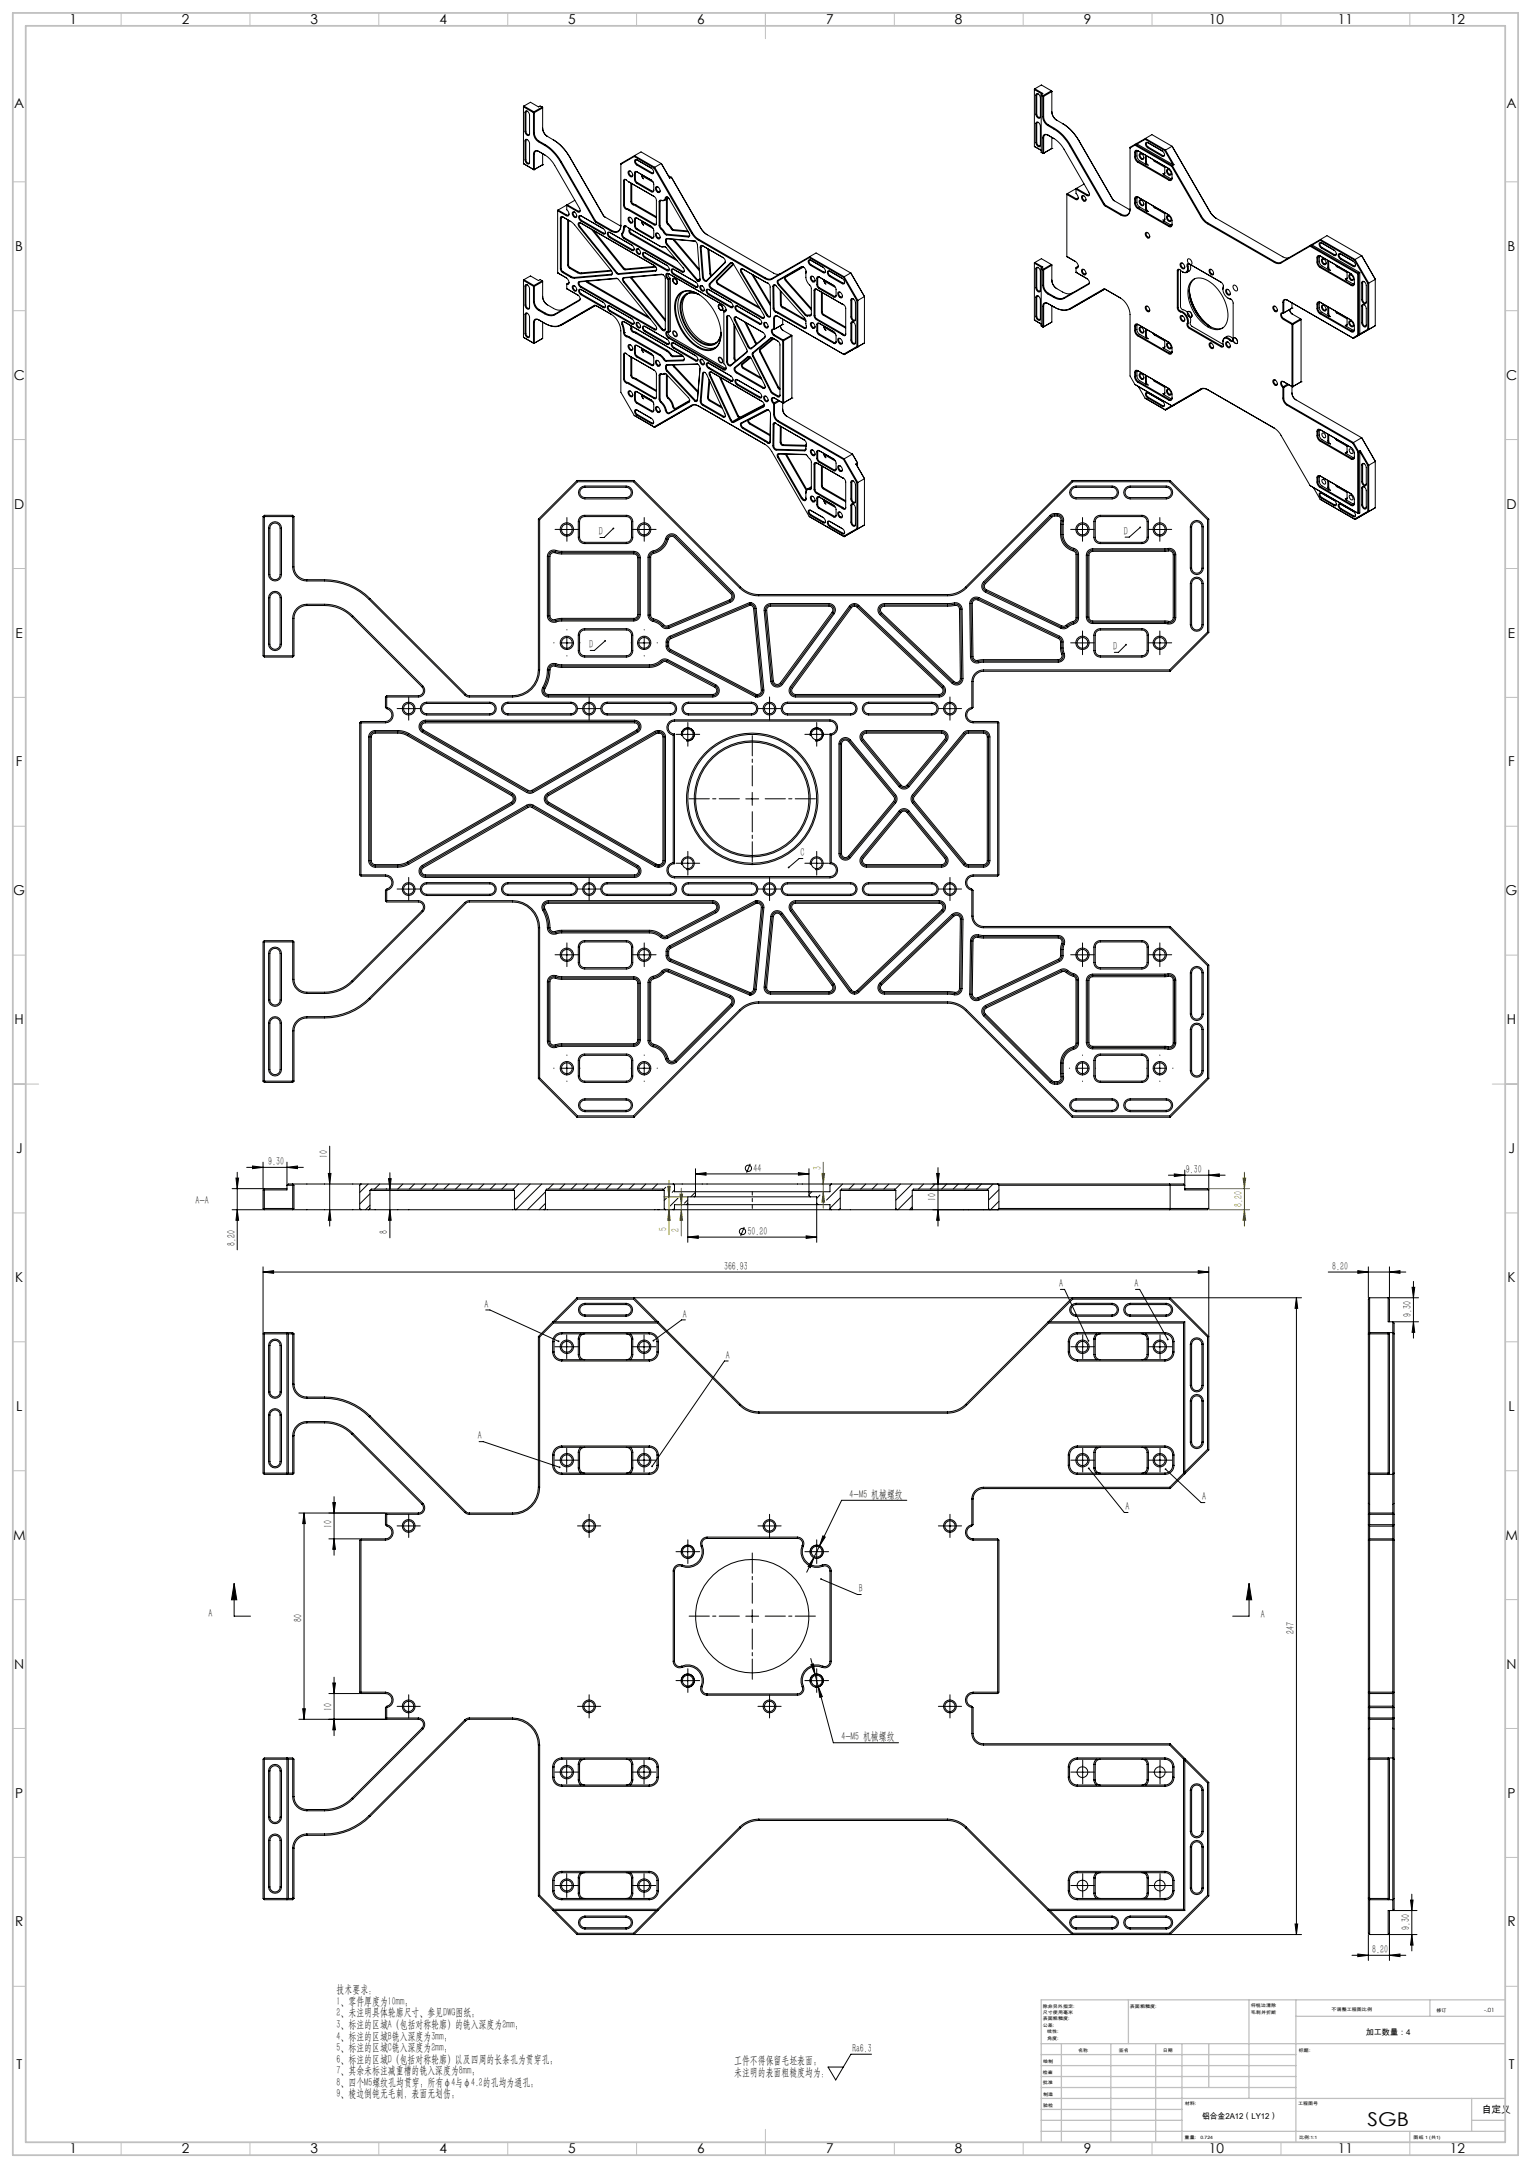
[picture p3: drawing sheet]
<svg xmlns="http://www.w3.org/2000/svg" width="594mm" height="841mm" viewBox="0 0 594 841" stroke-linecap="round" stroke-linejoin="round" font-family="sans-serif">
<defs><g id="words">
<text font-size="7.4" x="530.6" y="824.5">SGB</text>
<g font-size="5.3">
<text x="27" y="9.3">1</text>
<text x="70.5" y="9.3">2</text>
<text x="120.5" y="9.3">3</text>
<text x="170.5" y="9.3">4</text>
<text x="220.5" y="9.3">5</text>
<text x="270.5" y="9.3">6</text>
<text x="320.5" y="9.3">7</text>
<text x="370.5" y="9.3">8</text>
<text x="420.5" y="9.3">9</text>
<text x="469" y="9.3">10</text>
<text x="519" y="9.3">11</text>
<text x="562.5" y="9.3">12</text>
<text x="5.5" y="42">A</text>
<text x="584.5" y="42">A</text>
<text x="5.9" y="97.3">B</text>
<text x="584.9" y="97.3">B</text>
<text x="5.3" y="147.3">C</text>
<text x="584.3" y="147.3">C</text>
<text x="5.5" y="197.3">D</text>
<text x="584.5" y="197.3">D</text>
<text x="6.1" y="247.3">E</text>
<text x="585.1" y="247.3">E</text>
<text x="6.2" y="297.3">F</text>
<text x="585.2" y="297.3">F</text>
<text x="5.2" y="347.3">G</text>
<text x="584.2" y="347.3">G</text>
<text x="5.7" y="397.3">H</text>
<text x="584.7" y="397.3">H</text>
<text x="6.2" y="447.3">J</text>
<text x="585.2" y="447.3">J</text>
<text x="5.9" y="497.3">K</text>
<text x="584.9" y="497.3">K</text>
<text x="6.3" y="547.3">L</text>
<text x="585.3" y="547.3">L</text>
<text x="5.1" y="597.3">M</text>
<text x="584.1" y="597.3">M</text>
<text x="5.5" y="647.3">N</text>
<text x="584.5" y="647.3">N</text>
<text x="5.9" y="697.3">P</text>
<text x="584.9" y="697.3">P</text>
<text x="5.9" y="747.3">R</text>
<text x="584.9" y="747.3">R</text>
<text x="6.4" y="802.6">T</text>
<text x="585.4" y="802.6">T</text>
<text x="27" y="835.3">1</text>
<text x="70.5" y="835.3">2</text>
<text x="120.5" y="835.3">3</text>
<text x="170.5" y="835.3">4</text>
<text x="220.5" y="835.3">5</text>
<text x="270.5" y="835.3">6</text>
<text x="320.5" y="835.3">7</text>
<text x="370.5" y="835.3">8</text>
<text x="420.5" y="835.3">9</text>
<text x="469" y="835.3">10</text>
<text x="519" y="835.3">11</text>
<text x="562.5" y="835.3">12</text>
</g>
<g font-size="4.4">
<text x="232.3" y="207.6">D</text>
<text x="436.1" y="207.4">D</text>
<text x="228.5" y="251.4">D</text>
<text x="431.9" y="252.2">D</text>
<text x="310.5" y="332.1">C</text>
<text x="127" y="449.2" transform="rotate(-90 127 449.2)">10</text>
<text x="104.1" y="451.9">9.30</text>
<text x="292.4" y="454.5">44</text>
<text x="460.1" y="455">9.30</text>
<text x="75.8" y="467.1">A-A</text>
<text x="363.1" y="465.8" transform="rotate(-90 363.1 465.8)">10</text>
<text x="150.4" y="478.6" transform="rotate(-90 150.4 478.6)">8</text>
<text x="290.1" y="479">50.20</text>
<text x="91.2" y="483.3" transform="rotate(-90 91.2 483.3)">8.20</text>
<text x="280.9" y="492.6">366.93</text>
<text x="516.9" y="492.6">8.20</text>
<text x="411" y="499.2">A</text>
<text x="440.1" y="499.2">A</text>
<text x="188" y="507.2">A</text>
<text x="265" y="511.1">A</text>
<text x="547.5" y="510.8" transform="rotate(-90 547.5 510.8)">9.30</text>
<text x="281.6" y="527">A</text>
<text x="185.4" y="558.2">A</text>
<text x="329.7" y="581.1">4-M5 机械螺纹</text>
<text x="466.4" y="582">A</text>
<text x="436.6" y="585.8">A</text>
<text x="128.8" y="592.8" transform="rotate(-90 128.8 592.8)">10</text>
<text x="333.2" y="617.6">B</text>
<text x="80.9" y="627.4">A</text>
<text x="117.1" y="629.1" transform="rotate(-90 117.1 629.1)">80</text>
<text x="489.2" y="627.7">A</text>
<text x="502.1" y="633.7" transform="rotate(-90 502.1 633.7)">247</text>
<text x="128.8" y="663.6" transform="rotate(-90 128.8 663.6)">10</text>
<text x="326.5" y="675.2">4-M5 机械螺纹</text>
<text x="546.9" y="748.8" transform="rotate(-90 546.9 748.8)">9.30</text>
<text x="532.4" y="757.6">8.20</text>
<text x="130.6" y="773.2">技术要求：</text>
<text x="130.6" y="777.7">1、零件厚度为10mm；</text>
<text x="130.6" y="782.2">2、未注明具体轮廓尺寸、参见DWG图纸；</text>
<text x="130.6" y="786.7">3、标注的区域A（包括对称轮廓）的铣入深度为2mm；</text>
<text x="130.6" y="791.2">4、标注的区域B铣入深度为3mm；</text>
<text x="130.6" y="795.7">5、标注的区域C铣入深度为2mm；</text>
<text x="330.8" y="796">Ra6.3</text>
<text x="130.6" y="800.2">6、标注的区域D（包括对称轮廓）以及四周的长条孔为贯穿孔；</text>
<text x="284.8" y="800.6">工件不得保留毛坯表面；</text>
<text x="130.6" y="804.7">7、其余未标注减重槽的铣入深度为8mm；</text>
<text x="130.6" y="809.2">8、四个M5螺纹孔均贯穿；所有φ4与φ4.2的孔均为通孔；</text>
<text x="284.8" y="805.1">未注明的表面粗糙度均为：</text>
<text x="130.6" y="813.7">9、棱边倒钝无毛刺，表面无划伤；</text>
</g>
<g font-size="4.4" fill="#808000">
<text x="318.6" y="453.9" transform="rotate(-90 318.6 453.9)">3</text>
<text x="481.9" y="468.3" transform="rotate(-90 481.9 468.3)">8.20</text>
<text x="258.7" y="477.4" transform="rotate(-90 258.7 477.4)">5</text>
<text x="263.5" y="477.9" transform="rotate(-90 263.5 477.9)">2</text>
</g>
<text font-size="3.9" x="574.9" y="819.8">自定义</text>
<g font-size="3.2">
<text x="529.9" y="789.6">加工数量：4</text>
<text x="466.4" y="822.1">铝合金2A12（LY12）</text>
</g>
<text font-size="2.2" x="575.8" y="780.4">-.01</text>
<g font-size="1.7">
<text x="404.6" y="778.8">除非另外指定:</text>
<text x="438.4" y="778.8">表面粗糙度:</text>
<text x="485.3" y="778.7">将锐边清除</text>
<text x="404.6" y="781.3">尺寸使用毫米</text>
<text x="404.6" y="783.8">表面粗糙度:</text>
<text x="485.3" y="781.2">毛刺并折断</text>
<text x="516.6" y="780.2">不调整工程图比例</text>
<text x="557.3" y="780.4">修订</text>
<text x="404.6" y="786.3">公差:</text>
<text x="406.2" y="791.3">角度:</text>
<text x="406.2" y="788.8">线性:</text>
<text x="418.3" y="796.2">名称</text>
<text x="434" y="796.1">签名</text>
<text x="451.2" y="796.1">日期</text>
<text x="504" y="796.1">标题:</text>
<text x="404.7" y="800.3">绘制</text>
<text x="404.6" y="808.5">批准</text>
<text x="404.6" y="804.5">检查</text>
<text x="404.7" y="813">制造</text>
<text x="404.7" y="817.3">验检</text>
<text x="459.6" y="816.7">材料:</text>
<text x="503.6" y="816.7">工程图号</text>
<text x="459.6" y="829.7">重量:</text>
<text x="465.7" y="829.7">0.724</text>
<text x="504.1" y="829.8">比例:1:1</text>
<text x="548.5" y="829.8">图纸 1 (共1)</text>
</g>
</g></defs>
<g fill="none" stroke="#000" stroke-width=".39">
<path d="M401.3 34.8l2.9 1.7M401.5 34.4l2.5-1.4 3.9 2.2M401.5 34.4l3.1 1.8-.6 .4M401.5 34.4l-.2 22.4M402.1 36.4l1 .3 .5 1.2v7.4l-.5 .6-1-.8-.2-.8v-7.4zM402.9 36.5h-.5l-.2 .4v7.4l.7 1.2 .5 .1 .2-.5M404 36.6v22.5l.7 .4M404 37l.5 .3M404 36.6l.7 .5M404.5 37.3l.1 .1M404.6 37.4v7.9a4.2 4.2 0 0 0 1.9 3.4 18.5 18.5 0 0 1 8.5 7.9l13.3 22.9 6.4 3.9a2.27 2.27 0 0 0 2.6 .2 2.27 2.27 0 0 0 1.1-2.4v-24.1l2-1.1M404.7 37.1l-.2 .2"/>
<path d="M404.7 37.1l.2 .3M404.9 37.4v7.9a3.9 3.9 0 0 0 1.8 3.1 19.1 19.1 0 0 1 8.7 8l13.2 23 6.3 3.7a2.15 2.15 0 0 0 2.5 .2 2.15 2.15 0 0 0 1-2.3M404.9 37.4h-.3M407.9 35.2l.2 8.3a3.9 3.9 0 0 0 1.8 3l2.4 1.5M407.9 35.2l-3.2 1.9M407.9 35.2l.2 .3-3.2 1.9M203.2 41.5h-.1M203.2 41.5l3.7 2.2M203.3 41.1l-.2 22.4M203.3 41.1l-.1 .4M203.3 41.1l3.9 2.3M203.3 41.1l2.5-1.4 3.1 1.8 .7-.4 .8 .4"/>
<path d="M203.9 54.1l1 .3 .6 1.2v7.4l-.6 .7-1-.8-.2-.9v-7.3zM203.9 43.1l1 .3 .6 1.2v7.4l-.6 .6-1-.8-.2-.8v-7.4zM204.6 43.2h-.3l-.3 .4v7.4l.8 1.2 .4 .1 .3-.5M204.6 54.2h-.3l-.3 .5v7.3l.8 1.2 .4 .1 .3-.5M206.9 43.7l.1 .1M207 43.8v7.9a4.3 4.3 0 0 0 1.9 3.3 18.4 18.4 0 0 1 8.6 7.9l13.2 22.9 6.4 3.9a2.28 2.28 0 0 0 2.7 .2 2.28 2.28 0 0 0 1.1-2.4v-24.1l5.3-3M207.2 43.4l-.3 .3M207.2 43.4l.1 .3M207.3 43.7v8a4.1 4.1 0 0 0 1.8 3 18.8 18.8 0 0 1 8.7 8l13.2 22.9 6.3 3.8a2.17 2.17 0 0 0 2.5 .2 2.17 2.17 0 0 0 1.1-2.3M207.3 43.7l-.3 .1M210.4 41.5l.1 8.3a3.7 3.7 0 0 0 1.8 3.1l2.4 1.4M210.4 41.5l.1 .4-3.2 1.8"/>
<path d="M210.4 41.5l-3.2 1.9M210.5 49.6a4.3 4.3 0 0 0 2 3.4M210.5 59.6v4.3M214.7 54.3a18.9 18.9 0 0 1 6.3 6.6M214.7 54.3a16.7 16.7 0 0 1 6.3 6.5l13.1 22.8 .7 .6M401.3 56.8h.1M401.3 56.8l2.7 1.5M401.3 56.8l.2 .1M402.1 47.4l1 .3 .5 1.3v7.3l-.5 .7-1-.8-.2-.9v-7.3zM402.9 47.5h-.5l-.2 .5v7.3l.7 1.2 .5 .1 .2-.5M404.7 59.5l-.1-6a1.18 1.18 0 0 1 .5-1.3 1.18 1.18 0 0 1 1.4 .2l2.4 1.4a11.7 11.7 0 0 1 3.9 4.1l9.6 16.6 .3 1-.2 .4h-.7l-4.5-2.6-3.2 1.8M404.7 59.5h.1"/>
<path d="M404.9 59.4l-.2 .1M406.7 52.5a1.07 1.07 0 0 0-1.3-.2 1.07 1.07 0 0 0-.5 1.2v5.9M408.1 43.3a4.3 4.3 0 0 0 1.9 3.4M408.1 53.3v4.3M408.1 57.6l-3.2 1.8M408.1 57.6l-3.4 1.9M412.3 48a17.7 17.7 0 0 1 6.2 6.6l13.4 23 6.5 3.8M412.3 48a17.3 17.3 0 0 1 6.3 6.5l13.1 22.7 .6 .7M440.3 56.3l14.3 8.2M440.3 56.3l-1.9 1.1M440.4 56l14.4 8.3M440.4 56l-.1 .3"/>
<path d="M440.6 58.4l.9 .1 12.2 7.1 .9 1.3 .1 2.3a.77 .77 0 0 1-.3 .8 .77 .77 0 0 1-.9-.1l-12-7a2.65 2.65 0 0 1-1.3-2.1v-1.9zM441.1 55.6v.3M441.1 55.6l-.7 .4M441.1 55.9l13.9 8M441.2 58.4l-.1 2.4 .5 1 3.2 2.1M441.6 58.6a.65 .65 0 0 0-.7-.1 .65 .65 0 0 0-.3 .7v1.9l.8 1.4 12.3 7.1a.65 .65 0 0 0 .7 .1 .65 .65 0 0 0 .3-.7M442.1 59.6a1.44 1.44 0 0 1 1.4 .7 1.44 1.44 0 0 1 0 1.6 1.56 1.56 0 0 1-1.4-2.3zM443 59.7h-.2a.97 .97 0 0 0-.3 1.2 .97 .97 0 0 0 1.2 .4l.1-.2M444.3 54.1l-3.2 1.8M444.3 54.1l7.6 4.4M444.4 53.7l7.8 4.5M444.4 53.7l-.1 .4"/>
<path d="M444.4 53.7l2.5-1.5 7.8 4.5M444.4 53.7l-3.3 1.9M444.6 55.2l.7 .1 5.6 3.3 .7 .6a.9 .9 0 0 1-.3 1.5l-6-3.4-.8-1.1zM451 58.6l-5.5-3.2-.7 .1 .2 1 .5 .5 5.6 3.3h.5l.2-.3M451.9 58.5l3.1 5.4M452.2 58.2l3.3 5.7M452.2 58.2l-.3 .3M454.7 56.7l14.6 25.3 1.5 1.9 26.9 15.7a2.58 2.58 0 0 0 2.5 .3M454.7 56.7l15 25.8 2.3 2.3M454.7 56.7l-2.5 1.5M203.1 63.5l4.1 2.3M203.1 63.5l.2 .1"/>
<path d="M210.5 63.9h.1M210.5 63.9l-.1 .1M210.5 63.9l-3.3 1.9M211.3 60.1a10.9 10.9 0 0 1 3.9 4.1l9.7 16.6 .2 1-.2 .4-.4 .1-4.8-2.7-3.2 1.9M211.3 60.1l-2.4-1.4a1.2 1.2 0 0 0-1.3-.1 1.2 1.2 0 0 0-.6 1.2l.2 6M211.4 60.1l-2.3-1.3a1.09 1.09 0 0 0-1.2-.1 1.09 1.09 0 0 0-.6 1.1l-.1 6M220.1 79.4l-.2 2 .7 .8a.99 .99 0 0 1-.5 1.6l-3.7-2M220.1 79.4l4.3 2.5 .4 .1 .3-.4M223 77.7l-2.9 1.7M242.1 69.6l.8 .1 11.4 7 .4 .9v9.1a.55 .55 0 0 1-.3 .6 .55 .55 0 0 1-.6 0l-9.9-5.8a2.58 2.58 0 0 1-2-1.9v-9.7zM242.9 69.7l-.6 .3v9.6a2.23 2.23 0 0 0 1.8 1.6l10 5.8 .5-.1 .1-.4M243.9 66.4a1.44 1.44 0 0 1 1.3 .7 1.44 1.44 0 0 1 0 1.5 1.56 1.56 0 0 1-1.3-2.2z"/>
<path d="M243.9 70.5l.2 .1M244.7 66.4h-.2a1 1 0 0 0-.2 1.2 1 1 0 0 0 1.2 .5v-.2M244.8 71v7.2a2.18 2.18 0 0 0 1.8 1.6l8.1 4.7M245.1 71.2v7a1.91 1.91 0 0 0 1.6 1.3l8 4.6M246.1 60.7l-5.2 3M246.1 60.7l7.6 4.5M246.2 60.4l7.8 4.5M246.2 60.4l2.5-1.5 7.8 4.5M246.2 60.4l-.1 .3M246.2 62.1l.9-.1 5.6 3.2 .7 .7 .1 1.2-.4 .3-.4-.1-5.6-3.3-.9-1.1zM246.4 66.5l.7 .1 6.2 3.8 .3 1.1v2.4a.56 .56 0 0 1-.2 .5 .56 .56 0 0 1-.6 0l-6.1-3.6-.5-1v-2.9zM247.2 66.7a.42 .42 0 0 0-.5 0 .42 .42 0 0 0-.2 .4v2.6l.6 1 6 3.5 .3-.1 .2-.4"/>
<path d="M249 67.7l.1 1 .6 .7-.7-1.5M249 68.2l4.5 2.5M252.7 65.3l-5.4-3.2-.7 .1 .1 1 .6 .5 5.6 3.3h.5l.2-.3M253.7 65.2l14.6 25.2 1.2 1.6 1 .9 26.3 15.2a2.62 2.62 0 0 0 2.6 .3l14.6-8.4M254 64.9l14.6 25.3 1.5 1.9 26.9 15.7a2.59 2.59 0 0 0 2.5 .2l14.6-8.4M254 64.9l-.3 .3M254.5 72.5a1.41 1.41 0 0 1 1.4 .7 1.41 1.41 0 0 1-.1 1.5 1.58 1.58 0 0 1-1.3-2.2zM255.3 72.6l-.2-.1a.99 .99 0 0 0-.2 1.3 .99 .99 0 0 0 1.2 .4v-.2M255.9 77.7h.4a1.51 1.51 0 0 0 2.1-1.3h.6l.4 .4 7.9 13.6a.87 .87 0 0 1-.2 1.5l-8.6-.8-2.5-2.7-.3-.8v-9.5zM256.5 63.4l-2.5 1.5M256.5 63.4l3.3 5.7M258.6 77.3v8.7l.2 .8 2.2 2.6 6.1 .5"/>
<path d="M258.9 77.1l.2 9.5 2.1 2.5 5.6 .5M259.1 76.5h-.4a1.77 1.77 0 0 1-2.4 1.3l-.2 9.8 2 2.8 .6 .5 8.5 .7 .4-.4M259.3 68.1l1.2 .7M259.4 76.8l-1.6 .9M260.5 68.8l-.7 .3M260.5 68.8l11.3 19.6M260.5 68.8h.1M414.1 75.1l3.4 2h.5l.4-.5M414.1 75.1l-.2 24.4M417.7 73.1l-.2 1.9 .6 .9a.97 .97 0 0 1-.4 1.6l-3.8-2.1M417.7 73.1l4.5 2.6 .5-.4M419.8 75.9a1.43 1.43 0 0 1 1.3 2.1 1.43 1.43 0 0 1-1.3-2.1z"/>
<path d="M420.5 76h-.1a.93 .93 0 0 0-.2 1.2 .93 .93 0 0 0 1.1 .4l.1-.2M420.6 71.4l-2.9 1.7M440.4 76.5l1.1-.1 12 7 1.1 1.5 .1 2.3a.75 .75 0 0 1-.3 .7 .75 .75 0 0 1-.9 0l-12-7a2.65 2.65 0 0 1-1.3-2.1zM441.2 76.4l-.1 2.3 .5 1.1 3.2 2M441.6 76.5a.65 .65 0 0 0-.7 0 .65 .65 0 0 0-.3 .6v1.9l.8 1.5 12.3 7a.63 .63 0 0 0 .7 .1 .63 .63 0 0 0 .3-.7M442.2 77.5a1.43 1.43 0 0 1 1.3 .8 1.43 1.43 0 0 1-.1 1.5 1.55 1.55 0 0 1-1.2-2.3zM443 77.7l-.2-.1a.97 .97 0 0 0-.3 1.3 .97 .97 0 0 0 1.2 .4l.1-.2M444.5 60.2l-.1 2.7 .4 1M444.5 78.2l-.1 2.7 .4 .9M444.8 60.4v2.4l.7 1.3-.7-.2M444.8 78.4v2.4l.7 1.2-.7-.2M447.4 61.9l.6 .7 3.9 2.3"/>
<path d="M447.4 79.8l.5 .7 4 2.4M447.4 61.9l.8 .8M447.4 79.9l.8 .8M451.6 67.8l3 1.6M451.9 64.5v2.9l-.3 .4M451.9 66.9l-.3 .6-.4-.1 .4 .4M452.8 65.8a1.4 1.4 0 0 1 1.3 .6 1.4 1.4 0 0 1 0 1.6 1.54 1.54 0 0 1-1.3-2.2zM453.6 65.8h-.2a.98 .98 0 0 0-.3 1.2 .98 .98 0 0 0 1.2 .5l.1-.2M454.6 64.5l11.5 20 1.3 1.5 27 15.8a2.68 2.68 0 0 0 2.6 .2l11.3-6.5M454.8 64.3l11.6 20 1.6 1.8 26.6 15.4a2.58 2.58 0 0 0 2.5 .2l11.3-6.5M454.8 64.3l-.2 .2M455 63.9h.5"/>
<path d="M455.5 63.9l-.7 .4M216.5 81.5l3.4 1.9 .6 .1 .3-.5M216.5 81.5l-.1 24.3M217.7 84l.6 .1 4.3 2.7 14.5 18.1a1.04 1.04 0 0 1 0 1.8l-14.4 1.3-.9-.2-3.9-2.3-.5-1.1v-20zM220.2 85.2v17.6l.4 .9 4.5 2.5 12.2-1.1M220.6 85.4v17.5l.3 .7 4.2 2.2 12-.9M221.4 85.9l-2.9-1.7a.42 .42 0 0 0-.5 0 .42 .42 0 0 0-.2 .4v19.8l.4 .8 4.5 2.4 14.5-1.2 .4-.4M222.3 82.2a1.43 1.43 0 0 1 1.2 2.2 1.43 1.43 0 0 1-1.2-2.2zM223 82.3h-.2a.92 .92 0 0 0-.2 1.2 .92 .92 0 0 0 1.1 .4l.1-.2M224.4 86.5l.8-.1 28.7 16.6a1.28 1.28 0 0 1 .4 2.2l-14.8 1.1-14.7-18.2-.5-1.1zM224.8 83.6l.6 .1 8.6 5 .7 .7 .1 1.2-.1 .2-.7-.1-8.6-5-.9-1.1zM225.4 86.6l-.5-.1-.2 .3 .3 1.1 14.7 18.1 14.7-1.1 .4-.5"/>
<path d="M225.5 83.8h-.5l-.2 .4 .7 1.2 8.7 5 .5 .1 .2-.4M229.5 88.9l12.8 15.7 12.2-1M230.3 89.4l12.1 14.9 11.8-1M234.1 83.6l6.7 4.1M235.9 90.1h.6l8.7 5 .6 .7a.86 .86 0 0 1-.3 1.5l-9-5.1-.8-1.1zM236.7 90.2h-.5l-.2 .4 .7 1.3 8.7 5h.5l.2-.4M241.9 88.1l-.2 1.7a1.69 1.69 0 0 0 .3 2.7l22.6 13h.8l-.1-1.3-6.9-8.2-.7-.4-1 .1-.8-.3M241.9 88.1a.8 .8 0 0 1 .8-.5 .8 .8 0 0 1 .8 .6l.4 .3M241.9 88.1h.1M242.3 88.1l-.3 1.7a1.48 1.48 0 0 0 .2 2.4l22.6 13 .5 .1 .2-.4M242.3 88.1h.1M242.9 87.7h-.4l-.2 .4"/>
<path d="M243.9 84.3a1.44 1.44 0 0 1 1.3 .7 1.44 1.44 0 0 1 0 1.6 1.56 1.56 0 0 1-1.3-2.3zM243.9 88.5l12.2 7 1.1 .4 .9-.1M243.9 88.5l.2 .1M244.4 88.7a1.3 1.3 0 0 0 .3 2.1l18.1 10.4M244.7 88.9a.98 .98 0 0 0 .2 1.6l17.2 9.9M244.7 84.4h-.2a.98 .98 0 0 0-.2 1.2 .98 .98 0 0 0 1.2 .4v-.2M246.3 84.6h.8l5.8 3.4 .7 1v2.8a.54 .54 0 0 1-.2 .6 .54 .54 0 0 1-.6 0l-6.1-3.6-.5-1.1zM247 96.5a1.43 1.43 0 0 1 1.3 2.2 1.43 1.43 0 0 1-1.3-2.2zM247.8 96.6h-.3a.93 .93 0 0 0-.2 1.2 .93 .93 0 0 0 1.2 .4v-.2M249 85.9l.7 1.4-.7-1.2M249 85.7v.4M249 86.1l4.5 2.6"/>
<path d="M249.5 97.9l.6 .1 8.7 5 .8 1.1v.8l-.2 .2-.6-.1-8.7-5-.8-1.1zM250.3 98.1h-.5l-.2 .4 .7 1.2 8.7 5 .5 .1 .1-.4M252.8 87.9l-5.7-3.3-.5 .2-.1 2.9 .4 .8 6 3.6a.42 .42 0 0 0 .5 0 .42 .42 0 0 0 .2-.4M254.5 90.5a1.44 1.44 0 0 1 1.4 .6 1.44 1.44 0 0 1-.1 1.6 1.62 1.62 0 0 1-1.3-2.2zM255.3 90.5h-.2a.99 .99 0 0 0-.2 1.2 .99 .99 0 0 0 1.2 .5v-.3M261.1 92.8l10.3 12.2M261.5 92.9l9.8 11.5M269.8 93.6l-10.8-.9-.4 .4 .3 1.6 11.8 14M269.9 93.6l.7 1.3 1 13.6M269.9 93.6l-11.1-1.1-.5 .2-.1 .4 .4 1.7 11.9 14.2M271.8 95.4l.7-.1 8.1 4.7a1.59 1.59 0 0 1 .7 2l-7.1 7.1a1.38 1.38 0 0 1-1.6-1.5zM271.8 88.4l2.1 2.4 26.2 15.2a2.59 2.59 0 0 0 2.5 .2"/>
<path d="M271.8 88.3l1.3 1.7 1.4 1.1M274.6 96.5l.8 9.7 .4 .9M275 96.7l.8 9.5 .3 .7M280.6 100l-7.9-4.6a.45 .45 0 0 0-.5 0 .45 .45 0 0 0-.2 .5l.9 11.7a1.05 1.05 0 0 0 1.3 1.1l7.2-7.3M314 100l13.3 7.6M314.1 99.6l13.4 7.8M314.1 99.6l-.1 .4M314.1 99.6l2.5-1.5 13.5 7.8M413.9 99.5l3.4 2 .7 .7a1.17 1.17 0 0 1-.2 1.8h-.3M413.9 99.5h.1M413.9 99.5l.2 .1M444.6 90.2a1.43 1.43 0 0 1 1.2 2.1 1.43 1.43 0 0 1-1.2-2.1z"/>
<path d="M445.3 90.3h-.2a.92 .92 0 0 0-.2 1.2 .92 .92 0 0 0 1.2 .3v-.1M451.6 85.7l3 1.7M451.9 82.5v2.9l-.3 .3M451.9 84.9a.42 .42 0 0 1-.2 .5 .42 .42 0 0 1-.5-.1l.4 .4M452.6 83.8a1.3 1.3 0 0 1 1.5 .6 1.3 1.3 0 0 1-.1 1.6l-1-.6-.4-.8zM453.6 83.8l-.2-.1a.98 .98 0 0 0-.3 1.3 .98 .98 0 0 0 1.2 .4l.1-.2M508.3 95.5l18.5 10.7M508.4 95.2l18.7 10.8M508.4 95.2l-.1 .3M509 94.8l.1 .3M509 94.8l-.6 .4M509.1 95.1l18.5 10.6"/>
<path d="M511.2 99.3h1l12 6.9 1.2 1.6 .1 2.2a.75 .75 0 0 1-.4 .8 .75 .75 0 0 1-.9-.1l-12-6.9a2.79 2.79 0 0 1-1.2-2.2zM511.9 99.3l-.1 2.3 .5 1 3.2 2.1M512 94.1l.7 .1 5.2 3.1 .5 .9v.7l-.5 .3-.3-.1-5.3-3.1-.5-1.3zM512.2 93.3l-3.1 1.8M512.2 93.3l13.3 7.6M512.3 92.9l13.4 7.8M512.3 92.9l-.1 .4M512.3 92.9l2.5-1.5 13.5 7.8M512.3 92.9l-3.3 1.9M512.4 99.4a.65 .65 0 0 0-.8-.1 .65 .65 0 0 0-.3 .7v1.9l.9 1.4 12.2 7.1a.65 .65 0 0 0 .8 .1 .65 .65 0 0 0 .3-.7M517.6 97.1l-4.8-2.8-.6 .1v.7l.6 .8 5 2.9h.5l.2-.3M519.5 98.4l.6 .1 4.9 2.8 .9 1.1v.8l-.3 .2h-.6l-4.9-2.9-.8-1.1z"/>
<path d="M520.2 98.6l-.5-.1-.2 .5 .7 1.2 5 2.9h.5l.2-.4M528.3 99.2l5.3 9.2-2.6 1.4M528.3 99.2l-2.6 1.5M528.3 99.2l5.3 9v18.1M203.1 108.8l3.9 2.3M203.3 108.5l-.1 22.4M203.3 108.5l3.9 2.3M203.3 108.5l2.5-1.5 3.1 1.8 .7-.3 .8 .4M203.9 110.4l1 .4 .6 1.2v7.4l-.6 .6-1-.8-.2-.9v-7.3zM204.6 110.5h-.3l-.3 .5v7.3l.8 1.3h.4l.3-.5M207 111.1v5.9a4.2 4.2 0 0 0 1.9 3.3l2.4 1.5a4.1 4.1 0 0 0 3.9 .3l9.7-5.5a1.5 1.5 0 0 0-.7-2.1l-4.3-2.5M207.2 111l-.2 .1"/>
<path d="M207.2 111l.1 .1M207.2 110.8v.2M207.3 111.1v5.9a3.9 3.9 0 0 0 1.8 3l2.4 1.4a3.9 3.9 0 0 0 3.8 .4l9.8-5.9M210.4 108.9l.1 6.2a3.7 3.7 0 0 0 1.8 3.1l2.4 1.4a3.8 3.8 0 0 0 3.7 .4M210.4 108.9l-3.2 1.9M210.5 114.9a4.3 4.3 0 0 0 2 3.4M210.5 109.2l-3.2 1.9M216.4 105.8l3.3 2 1 1.2a.89 .89 0 0 1-.4 1.4l-.4-.1M216.4 105.8l.1 .2M219.9 112h.1M219.9 112l.2 .1M220.1 110l-.2 .2v1.8"/>
<path d="M220.8 109.5l-.2 .4-.5 .1M220.8 109.6l-.7 .4M222.3 110.8a1.45 1.45 0 0 1 1.2 2.1 1.43 1.43 0 0 1-1.2-2.1zM223 110.9h-.2a.92 .92 0 0 0-.2 1.2 .92 .92 0 0 0 1.1 .3l.1-.1M224.5 109.3l14.6-1.4 .7 .3 14.5 18.1 .5 1-.2 .6h-.7l-28.7-16.5-.8-.9zM224.5 112.4l.9-.1 8.6 5 .7 .6 .1 1.2-.1 .3-.7-.1-8.6-5-.9-1.1zM225.5 112.4l-.5-.1-.2 .5 .7 1.2 8.7 5 .5 .1 .2-.4M227.4 109.1l.4 .5 24.5 14.1M227.8 109.1l23.9 13.9M230.9 118.5l-13.1 7.6M235.9 118.7h.6l8.7 5 .6 .7a.9 .9 0 0 1-.3 1.5l-9-5.2-.8-1.1zM239.6 108.1l-14.6 1.2a1.05 1.05 0 0 0 .4 1.8l28.7 16.5h.6l.1-.3"/>
<path d="M241.6 107.9l15-1.5a1.77 1.77 0 0 1 1.5 1.7v19.6a.78 .78 0 0 1-.6 .5 .78 .78 0 0 1-.8-.4l-14.8-18.4-.4-.8zM244.5 107.6l13.6 16.9M244.9 107.6l13.2 16.3M257.2 106.6l-15 1.2a.85 .85 0 0 0 0 1.4l14.8 18.4a.63 .63 0 0 0 .6 .3 .63 .63 0 0 0 .5-.4M259.2 108.5l-.7-.9a.99 .99 0 0 1 .5-1.6l21.7 12.4 .9 1.3a.89 .89 0 0 1-.4 1.3l-.4-.1M259.2 108.5v20.1M259.3 106.1l.1 1.2 .7 .7M259.5 106.2h-.6l-.2 .5 .2 .9 .6 .7M259.5 108.3l-.3 .2M259.5 108.3v20.5M260.1 108v20.5l-.6 .3M260.1 108l-.6 .3"/>
<path d="M260.6 104.4h.7l8.6 5 .6 .7 .2 1.2-.8 .2-8.6-5.1-.8-1zM261.2 108.1a1.29 1.29 0 0 1 1.3 .6 1.29 1.29 0 0 1-.2 1.5 1.61 1.61 0 0 1-1.1-2.1zM261.2 108.4a.97 .97 0 0 1 1.2 .3 .97 .97 0 0 1-.2 1.3l-.8-.6zM261.4 104.5h-.5l-.2 .4 .7 1.3 8.7 4.9 .5 .1 .2-.4M263.5 114a5.8 5.8 0 0 1 7.2 0 19.4 19.4 0 0 1 8.9 17.3 5.1 5.1 0 0 1-7.8 4 19 19 0 0 1-9.9-17.8 6.3 6.3 0 0 1 1.6-3.5zM265.1 113.2a7.2 7.2 0 0 0-2 7 18.5 18.5 0 0 0 10.8 14.7 5.6 5.6 0 0 0 3.7-.1M266.7 114a7 7 0 0 0-1.6 7.9 16 16 0 0 0 9.3 11.3 4.6 4.6 0 0 0 3.3-.2M270.7 108.7l-.2 .3M270.8 114a5.3 5.3 0 0 0-8.3 2.2 17.2 17.2 0 0 0 5.3 15.9 9 9 0 0 0 8.9 3.2 6.2 6.2 0 0 0 3.1-5.8M271.3 114.3a4.7 4.7 0 0 0-5.1-.3 4.7 4.7 0 0 0-2.4 4.6 16.8 16.8 0 0 0 10 15.2 4.6 4.6 0 0 0 5.9-4.8M271.4 114.4a4.6 4.6 0 0 0-5-.2 4.6 4.6 0 0 0-2.2 4.4 16.2 16.2 0 0 0 9.7 14.9 4.4 4.4 0 0 0 5.8-4.7M271.6 108.5a.6 .6 0 0 1-.3 .7 .6 .6 0 0 1-.8-.2"/>
<path d="M271.6 108.5a.48 .48 0 0 1-.4 .4 .48 .48 0 0 1-.5-.2M271.6 108.1l-.9 .6M271.8 110.8a1.43 1.43 0 0 1 1.2 2.1 1.43 1.43 0 0 1-1.2-2.1zM272.5 110.9h-.2a.92 .92 0 0 0-.2 1.2 .92 .92 0 0 0 1.1 .3l.1-.1M274.2 112.2l.7 .1 8.6 5 .7 .6 .1 1.2-.1 .3-.7-.1-8.6-5-.9-1.1zM275.1 112.4l-.6-.1-.1 .5 .7 1.2 8.6 5 .5 .1 .2-.4M275.2 110l8.2-8a1 1 0 0 1 1.3 .6l11.6 19.4a.77 .77 0 0 1 .4 1 .77 .77 0 0 1-1 .5l-19.7-11.4a1.61 1.61 0 0 1-.8-2.1zM278.8 118.3a1.29 1.29 0 0 1 1.4 .6 1.29 1.29 0 0 1-.2 1.5 1.61 1.61 0 0 1-1.2-2.1zM278.9 118.5a.99 .99 0 0 1 1.2 .5 .99 .99 0 0 1-.2 1.2l-.9-.6zM284.1 102h-.4l-8.1 8.2a1.33 1.33 0 0 0 .6 1.6l19.6 11.4h.6l.1-.3M284.4 102.3l-6.3 6.4a1.26 1.26 0 0 0 .5 1.7l16.3 9.3M284.6 102.6l-6.2 6.2-.1 .6 .5 .6 15.7 9.1"/>
<path d="M285.2 118.9l.8-.2 8.7 5 .6 .7 .2 1.2-.8 .1-8.7-5-.8-1.1zM286.2 118.8h-.5l-.2 .4 .7 1.3 8.7 4.9 .4 .1 .3-.4M288.3 104.4l-.6 .1 .1 1.1 9.9 16.5a.61 .61 0 0 0 .6 .7 .61 .61 0 0 0 .6-.5M291.6 106.3l7.3 12.2M292.2 106.7l6.7 11.1M296.8 109.3a2.82 2.82 0 0 1 2 2.1l.1 11a.76 .76 0 0 1-.8 .7 .76 .76 0 0 1-.7-.8l-9.9-16.6a.77 .77 0 0 1-.3-1 .77 .77 0 0 1 .9-.4l9.9 5.6M300 110.6l.5-.2 .6 .5 11.1 12.4 .5 1.1v1.8a.69 .69 0 0 1 .2 .9 .69 .69 0 0 1-.9 .3l-10.3-5.9a2.59 2.59 0 0 1-1.7-1.9zM300.8 110.6h-.4l-.2 .5 .1 8.4a2.16 2.16 0 0 0 1.6 1.7l10.3 5.9h.4l.3-.3M302.7 112.7l.1 5.4a2 2 0 0 0 1.6 1.6l8.3 4.8M303.1 113.1v5.2l.4 .6 9.1 5.2M304.6 107.4a1.01 1.01 0 0 0 .1 1.4l10.1 11.4M312.7 105.2v2.4a7.2 7.2 0 0 0 2 3.8l.1 10.6a1.34 1.34 0 0 1-1.6 .6l-.7-.3-10.5-11.8a1.28 1.28 0 0 1-.2-1.8l9.1-5.2a1.83 1.83 0 0 1 1.8 2.1v.3"/>
<path d="M313.8 100.8l.6 .1 5 2.8 .6 .7a.9 .9 0 0 1-.3 1.5l-5.3-3-.6-.6a1.04 1.04 0 0 1 0-1.5zM314.6 107.2a1.4 1.4 0 0 1 1.4 .7 1.4 1.4 0 0 1-.1 1.5 1.54 1.54 0 0 1-1.3-2.2zM314.6 101l-.5-.1-.2 .5 .7 1.2 5 2.9h.5l.2-.3M314.8 119.7l-10.1-11.7 .1-.5 6.9-3.9h-.5l-9.1 5.2a1.05 1.05 0 0 0 .2 1.5l10.3 11.7 .5 .3h1.4l.3-.5M315.4 107.3l-.2-.1a.97 .97 0 0 0-.2 1.3 .97 .97 0 0 0 1.2 .4v-.2M316.9 112.3a.42 .42 0 0 0-.5-.1 .42 .42 0 0 0-.2 .5v9.8l.2 .7 .5 .5 10.4 6a.46 .46 0 0 0 .5 .2 .46 .46 0 0 0 .3-.5M317.1 107.4h.7l6 3.6 .6 1.3v2.4a.54 .54 0 0 1-.3 .6 .54 .54 0 0 1-.6-.1l-6.1-3.5-.5-1.1v-2.8zM318 107.5h-.5l-.2 .3v2.8l.4 .8 6 3.5a.42 .42 0 0 0 .5 .1 .42 .42 0 0 0 .2-.5M318.7 113.3v7.9l.3 .7 9.1 5.4M319.1 113.5v7.7l.2 .5 8.8 5.2M319.7 108.8l.7 1.4-.7-1.2M319.7 109l4.5 2.6"/>
<path d="M319.7 108.6v.4M321.2 105.1l.7 .1 4.9 2.8 .6 .7 .2 1.2-.8 .2-4.9-2.9-.8-1.1zM325.2 113.3a1.44 1.44 0 0 1 1.4 .7 1.44 1.44 0 0 1 0 1.5 1.58 1.58 0 0 1-1.4-2.2zM326 113.4l-.2-.1a.98 .98 0 0 0-.2 1.3 .98 .98 0 0 0 1.2 .4v-.2M326.6 117.9a2.07 2.07 0 0 1 1.5 1.8v9.9a.78 .78 0 0 1-.7 .5 .78 .78 0 0 1-.7-.4l-10-5.7-.6-.7-.3-.8v-9.8a.54 .54 0 0 1 .3-.6 .54 .54 0 0 1 .6 .1l10.6 6M326.8 108l-4.7-2.7-.7 .1v.6l.7 .9 4.9 2.9h.5l.2-.4M327.3 107.6l5.2 9M327.5 107.4l5.3 9.1M327.5 107.4l-.2 .2M330.1 105.9l-2.6 1.5M330.1 105.9l5.3 9.2-2.6 1.4M330.1 105.9l.1 .1"/>
<path d="M330.4 115.8l.9 .4 .6 1.2v6.5l-.3 .6-.9-.3-.6-1.2v-6.6zM331.1 116l-.4-.1-.2 .5v6.6l.7 1.2h.5l.2-.4M332.5 116.6v17.8M332.8 116.5l-.3 .1M332.8 116.5v18M335.4 114.9v18.1M401.3 102.1l2.9 1.7M401.5 101.8l-.2 22.4M401.5 101.8l3.1 1.8-.6 .4M401.5 101.8l2.5-1.5 3.9 2.3M402.1 114.7l1 .4 .5 1.2v7.4l-.5 .6-1-.8-.2-.8v-7.4zM402.1 103.7l1 .3 .5 1.3v7.4l-.5 .6-1-.8-.2-.9v-7.3z"/>
<path d="M402.9 103.8h-.5l-.2 .5v7.3l.7 1.3h.5l.2-.5M402.9 114.9l-.5-.1-.2 .5v7.4l.7 1.2h.5l.2-.4M404 104v22.4M404 104.4l.6 .3M404 104l.7 .4M404.6 104.7v5.9a4.4 4.4 0 0 0 1.9 3.4l2.4 1.4a3.8 3.8 0 0 0 3.9 .4l9.6-5.5a1.45 1.45 0 0 0-.6-2.2l-4.3-2.5M404.7 104.6l-.1 .1M404.7 104.6l.2 .1M404.7 104.4v.2M404.9 104.7v5.9a3.9 3.9 0 0 0 1.8 3.1l2.4 1.4a3.7 3.7 0 0 0 3.8 .4l9.6-5.6 .2-.3M406.7 117.8a1.07 1.07 0 0 0-1.3-.1 1.07 1.07 0 0 0-.5 1.1v8M407.9 102.6l.2 6.2a4.1 4.1 0 0 0 1.8 3.1l2.4 1.4a3.7 3.7 0 0 0 3.7 .4"/>
<path d="M407.9 102.6l-3.2 1.8M408.1 108.6a4.2 4.2 0 0 0 1.9 3.4M408.1 118.6v6.3M408.1 102.9l-3.2 1.8M408.9 119.1a6.1 6.1 0 0 0 6.1 .6l13.4-7.6 6.3 3.5a8.2 8.2 0 0 1 3.7 6.4v23.9l1.9 3.3M417.5 105.6h.1M417.5 105.6l4.3 2.5M417.7 103.7l-.2 1.9M418.3 103.3l-.6 .4M418.4 103.2l-.2 .4-.5 .1M419.8 104.5a1.43 1.43 0 0 1 1.3 2.1 1.43 1.43 0 0 1-1.3-2.1zM420.5 104.6l-.1-.1a.93 .93 0 0 0-.2 1.2 .93 .93 0 0 0 1.1 .4l.1-.1"/>
<path d="M429 112.3l-.5-.1-13.1 7.6a6.2 6.2 0 0 1-6.3-.6l-2.6-1.5a1.18 1.18 0 0 0-1.4-.1 1.18 1.18 0 0 0-.5 1.2v7.9M444.6 118.8a1.43 1.43 0 0 1 1.2 2.1 1.43 1.43 0 0 1-1.2-2.1zM445.3 118.9l-.2-.1a.92 .92 0 0 0-.2 1.2 .92 .92 0 0 0 1.2 .4v-.2M457.7 104.6l-.6 .3v14.7a1.55 1.55 0 0 0 1.5 1.2 4.5 4.5 0 0 1 2.3 5.4l.5 .8 12.6 7.2 .5 .1 .2-.4M458 104.8l.5 .4a1.29 1.29 0 0 0 1.7 .4 1.29 1.29 0 0 0 .5-1.6l-.1-.7a.63 .63 0 0 1 0-.8 .63 .63 0 0 1 .8-.1l12.4 7.1a1.89 1.89 0 0 1 .7 2.4 4.4 4.4 0 0 0 3.3 4.4l.6 1.3v14.3a.63 .63 0 0 1-.5 .7 .63 .63 0 0 1-.7-.5l-.5-.4a1.29 1.29 0 0 0-1.7-.4 1.29 1.29 0 0 0-.5 1.6l.1 .7M458 104.8a.61 .61 0 0 0-.7-.4 .61 .61 0 0 0-.5 .6v14.4a1.84 1.84 0 0 0 1.7 1.8 4.3 4.3 0 0 1 2.1 5l.8 1.2 12.4 7.2a.65 .65 0 0 0 .8-.2 .65 .65 0 0 0 0-.8M458 104.8v14.3a1.56 1.56 0 0 0 1.5 1.2 4.5 4.5 0 0 1 2.3 5.3l.7 1 12.1 7M458.2 102a1.43 1.43 0 0 1 1.2 .8 1.43 1.43 0 0 1-.2 1.5 1.51 1.51 0 0 1-1-2.3zM458.9 102.1h-.3a.97 .97 0 0 0-.2 1.3 .97 .97 0 0 0 1.2 .4l.1-.2M460.9 100.5a1.32 1.32 0 0 1 1.3 .7 1.32 1.32 0 0 1-.1 1.4 1.54 1.54 0 0 1-1.2-2.1zM461.4 112.9a17.8 17.8 0 0 0 7.9 13.7M461.4 112.5a19.7 19.7 0 0 0 8.3 14.3"/>
<path d="M461.4 112.4a20.3 20.3 0 0 0 8.4 14.4M461.6 102.5a.5 .5 0 0 0-.7 .1 .5 .5 0 0 0 0 .6 1.56 1.56 0 0 1 .1 1.9 1.56 1.56 0 0 1-1.8 .6l-.4-.3M461.8 102.6v.1a2.08 2.08 0 0 1-1.4 3M462.7 108.7a5.7 5.7 0 0 1 6.9 .8 16.5 16.5 0 0 1 6.7 14.4 4.4 4.4 0 0 1-6.7 3.4 16.5 16.5 0 0 1-8.6-15.6 5 5 0 0 1 1.7-3zM463.4 108.2a6.5 6.5 0 0 0-1.9 6.6 16.3 16.3 0 0 0 9.6 12.6 4.8 4.8 0 0 0 3.3-.2M469.3 104.5a1.43 1.43 0 0 1 1.3 2.1 1.43 1.43 0 0 1-1.3-2.1zM470.1 104.6l-.2-.1a.93 .93 0 0 0-.3 1.2 .93 .93 0 0 0 1.2 .4l.1-.1M474.7 111l-.2 1.2M475.6 112.4a1.34 1.34 0 0 1 1.5 .5 1.34 1.34 0 0 1 .1 1.5 1.5 1.5 0 0 1-1.6-2zM476.4 115.7l1.3 .4M476.5 112.3h-.2a.99 .99 0 0 0-.2 1.3 .99 .99 0 0 0 1.2 .4v-.2M478.6 110.7a1.33 1.33 0 0 1 1.3 .7 1.33 1.33 0 0 1-.2 1.5 1.58 1.58 0 0 1-1.1-2.2z"/>
<path d="M493.9 119a1.25 1.25 0 0 1 1.5 .4 1.25 1.25 0 0 1-.1 1.5l-.9-.3-.5-.9zM494.8 118.9l-.2-.1a.92 .92 0 0 0-.2 1.2 .92 .92 0 0 0 1.1 .4l.1-.2M499.5 116.5a.85 .85 0 0 0-1-.2 .85 .85 0 0 0-.4 1l-.2 4.2M501.3 117.5v2M501.3 119.5l-3.4 2M501.3 119.5l-.2 .1M511.2 117.3l1-.1 12 7 1.2 1.5 .1 2.3a.75 .75 0 0 1-.4 .8 .75 .75 0 0 1-.9-.1l-12-6.9a2.65 2.65 0 0 1-1.2-2.2zM511.9 117.2l-.1 2.3 .5 1.1 3.2 2M512.4 117.3a.65 .65 0 0 0-.8 0 .65 .65 0 0 0-.3 .7l.1 2.1 .8 1.2 12.2 7.1a.65 .65 0 0 0 .8 .1 .65 .65 0 0 0 .3-.7M512.8 118.5a1.31 1.31 0 0 1 1.4 .6 1.31 1.31 0 0 1-.1 1.6l-1-.6-.4-.8zM512.9 100.5a1.39 1.39 0 0 1 1.4 .6 1.39 1.39 0 0 1-.1 1.6 1.54 1.54 0 0 1-1.3-2.2zM513.7 100.5h-.2a.98 .98 0 0 0-.3 1.2 .98 .98 0 0 0 1.3 .5v-.2"/>
<path d="M513.7 118.5l-.2-.1a.98 .98 0 0 0-.3 1.3 .98 .98 0 0 0 1.3 .4v-.2M515.2 101v2.8l.3 .9M515.2 119v2.8l.3 .8M515.5 101.2v2.5l.7 1.2-.7-.2M515.5 119.2v2.4l.7 1.3-.7-.3M518.1 102.7l.5 .7 4 2.3M518.2 102.7l.7 .9M522.3 108.6l3.1 1.7M522.6 105.3v2.9l-.3 .4M522.6 107.8a.42 .42 0 0 1-.2 .4 .42 .42 0 0 1-.5 0l.4 .4M523.5 106.6a1.44 1.44 0 0 1 1.4 .7 1.44 1.44 0 0 1-.1 1.5 1.56 1.56 0 0 1-1.3-2.2zM524.3 106.7l-.2-.1a1 1 0 0 0-.2 1.2 1 1 0 0 0 1.2 .5v-.2"/>
<path d="M525.5 100.9l5.2 9M525.7 100.7l5.3 9.1M525.7 100.7l-.2 .2M526.8 106.2v23.8M527.1 106v24.1M527.1 106l-.3 .2M527.6 105.7v23.8M527.6 105.7l-.5 .3M528.4 118.3l.8-.1 .8 1.1 .1 6.9-.3 .6h-.6l-.8-1.1zM528.6 109.1l1 .4 .5 1.3v6.5l-.5 .6-.7-.4-.6-1.2v-6.6zM529.3 109.3h-.4l-.2 .4v6.6l.7 1.2h.5l.2-.4M529.3 118.2h-.4l-.2 .5v6.5l.7 1.2 .5 .1 .2-.4"/>
<path d="M530.7 109.9v17.8M531 109.8l-.3 .1M531 109.8v18M203.2 130.9l3.8 2.1M203.2 130.9l4 2.3M203.9 121.4l1 .4 .6 1.2v7.4l-.6 .6-1-.8-.2-.9v-7.3zM204.6 121.5h-.3l-.3 .5v7.3l.8 1.3h.4l.3-.4M207 133l.3 .1M207.3 133.1l-.1 .1M209.1 124.1a1.07 1.07 0 0 0-1.3-.1 1.07 1.07 0 0 0-.5 1.1v8M210.5 124.9v6.4M210.5 131.3l-3.3 1.9"/>
<path d="M210.5 131.3l-.1 .1M217.8 126.1a6.2 6.2 0 0 1-6.3-.6l-2.6-1.5a1.18 1.18 0 0 0-1.4-.1 1.18 1.18 0 0 0-.5 1.2v7.9M237.1 121.9a8.3 8.3 0 0 1 3.8 6.5v23.8l5.2 9M237.1 121.9l-6.5-3.5-13.1 7.6a6.3 6.3 0 0 1-6.2-.6M237.2 121.9l-6.2-3.4-13.2 7.6M241.9 129a2.4 2.4 0 0 0 2 1.9l12.2 7.1 2.1 2.1 6.8-.1a1.24 1.24 0 0 0-.4-2.2M241.9 129l-.2-2a2.06 2.06 0 0 1-.3-2.3l.6 .1 22.7 13M241.9 129h.1M242.1 137h.6l11.3 6.7 .4 .5 .3 .7v9.2a.53 .53 0 0 1-.3 .6 .53 .53 0 0 1-.6-.1l-9.9-5.7a2.4 2.4 0 0 1-2-2v-9.6zM242.2 124.9a.54 .54 0 0 0-.7 .1 .54 .54 0 0 0 .1 .7l.7 3.3M242.3 129a2.23 2.23 0 0 0 1.8 1.6l12.2 7.1 1.9 2 6.9-.1 .4-.4M242.3 129h.1"/>
<path d="M242.9 137.1l-.6 .3v9.5a2.21 2.21 0 0 0 1.8 1.7l9.9 5.7 .5 .1 .2-.5M243.9 133.8a1.4 1.4 0 0 1 1.4 .6 1.4 1.4 0 0 1-.1 1.5 1.54 1.54 0 0 1-1.3-2.1zM243.9 137.9l.2 .1M244.7 126.3l.1 1.2M244.7 133.8h-.2a1 1 0 0 0-.2 1.2 1 1 0 0 0 1.2 .4v-.2M244.8 127.6a2.21 2.21 0 0 0 1.8 1.6l12.2 7.1 1.9 2h4.4M244.8 138.4v7.1a2.21 2.21 0 0 0 1.8 1.7l8.1 4.6M244.8 127.5v.1M245 126.5l.1 1M245.1 127.6a1.8 1.8 0 0 0 1.6 1.3l12.3 7.1 1.8 2h4M245.1 138.6v6.9a1.8 1.8 0 0 0 1.6 1.3l8 4.7M245.1 127.5v.1"/>
<path d="M245.2 123.7l-8.5-4.9-.7 .1 .2 1 .5 .6 8.7 5h.5l.2-.4M246.3 134h.8l5.8 3.4 .7 1v2.9a.54 .54 0 0 1-.2 .5 .54 .54 0 0 1-.6 0l-6.1-3.6-.5-1.1zM247 125.1a1.45 1.45 0 0 1 1.3 2.1 1.43 1.43 0 0 1-1.3-2.1zM247.2 134.1l-.5-.1-.2 .4v2.7l.4 .9 6 3.4a.42 .42 0 0 0 .5 .1 .42 .42 0 0 0 .2-.4M247.8 125.2l-.3-.1a.93 .93 0 0 0-.2 1.2 .93 .93 0 0 0 1.2 .4v-.1M249 135.3l.7 1.5-.7-1.3M249 135.1v.4M249 135.5l4.5 2.6M249.5 126.5l.6 .1 8.7 5 .8 1.1v.7l-.2 .3-.6-.1-8.7-5-.8-1.1zM250.3 126.7l-.5-.1-.2 .5 .7 1.2 8.7 5 .5 .1 .1-.4M254.5 139.9a1.44 1.44 0 0 1 1.4 .6 1.44 1.44 0 0 1-.1 1.6 1.6 1.6 0 0 1-1.3-2.2zM255.3 139.9h-.2a.97 .97 0 0 0-.2 1.3 .97 .97 0 0 0 1.2 .3v-.2"/>
<path d="M259.2 128.6l.3 .2M259.3 128.7l.1 1.2 .7 .6 21.6 12.5M259.5 128.8l-.6-.1-.2 .6 .2 .9 .6 .7 21.3 12.2 .7 .1 .2-.5M260.6 132.9l.7 .1 8.6 5 .6 .7 .2 1.2-.4 .3-.4-.2-8.6-5-.8-1.1zM261.2 128.5a1.27 1.27 0 0 1 1.3 .6 1.27 1.27 0 0 1-.2 1.5 1.56 1.56 0 0 1-1.1-2.1zM261.4 128.6a1.07 1.07 0 0 1 1.1 .6 1.07 1.07 0 0 1-.3 1.2l-1-1zM261.4 133.1l-.5-.1-.2 .5 .7 1.2 8.7 5 .5 .1 .2-.4M271.8 139.4a1.45 1.45 0 0 1 1.2 2.1 1.43 1.43 0 0 1-1.2-2.1zM272.5 139.5l-.2-.1a.92 .92 0 0 0-.2 1.2 .92 .92 0 0 0 1.1 .4l.1-.2M278.8 138.7a1.29 1.29 0 0 1 1.4 .7 1.29 1.29 0 0 1-.2 1.4 1.61 1.61 0 0 1-1.2-2.1zM278.9 139a.97 .97 0 0 1 1.2 .4 .97 .97 0 0 1-.2 1.2l-.9-.6zM280.8 120.6v20.5l.9 1.4-.3 1.1-.7-.1-21.3-12.4-.7-.7-.4-1 .2-.7 .7-.1"/>
<path d="M281.7 120.4l-.9 .2M281.7 120.2l-.2 .4h-.7M282.1 122.5l.7-.1 .7 .8 6.4 13.1-.2 .5-6.2 5.1a1.42 1.42 0 0 1-1.6-1.6zM282.9 122.5l-.6 .2v17.6a1.13 1.13 0 0 0 1.2 1.3l6.4-5.4M284.8 125.7v13.2l.6 1.2M285.1 126.4v12.7l.5 .8M285.9 123.1a.58 .58 0 0 0-.8 .3 .58 .58 0 0 0 .2 .7l5.7 10.9h.6l5.3-4.6M288.9 124.9l4.5 8.6M289.4 125.2l4.3 8M290.9 138.4h-.4l-5.2 4.3a1.25 1.25 0 0 0 .6 1.6l10.3 6 .4 .1 .3-.4M291.1 138.5l-3.3 2.8a1.25 1.25 0 0 0 .5 1.6l7.3 4.2M291.3 138.8l-3.3 2.7 .1 .7 7.2 4.3"/>
<path d="M292 136.8l7.1-5.8 2.6 1.3 .7 .6 .2 .7v19.8a.55 .55 0 0 1-.2 .6 .55 .55 0 0 1-.7-.1l-2.7-1.8-7-14-.2-.7zM296 129a1.54 1.54 0 0 1 .7 2l-5.2 4.3a1.04 1.04 0 0 1-1.3-.8l-5.2-10.2a.73 .73 0 0 1-.3-1 .73 .73 0 0 1 1-.3l10.3 6M296.5 125.1a1.43 1.43 0 0 1 1.3 2.1 1.43 1.43 0 0 1-1.3-2.1zM297.3 125.2l-.3-.1a.93 .93 0 0 0-.2 1.2 .93 .93 0 0 0 1.2 .4v-.1M300 131.2l-5.2 4.3-.2 .6 7.2 14.4 .8 .6M300.1 127.7v-4.1a.97 .97 0 0 1 .5-1 .97 .97 0 0 1 1.1 .1l25.8 14.9M300.1 127.7l-.8 .4 .1 .9 .5 .9 3.8 2.3M300.1 127.7l.2 .1M300.2 131.4l-5.1 4.2-.1 .6 7.1 14 .5 .6M300.3 127.8a1.12 1.12 0 0 0-.7 1.1 1.12 1.12 0 0 0 .9 1l3.3 2M300.3 127.8h.1M300.5 127.7l-.2 .1"/>
<path d="M301.7 132.3l-1.9-1.2-.5 .1-7 5.7-.2 .5 7.4 14.7 2.5 1.6 .5-.1 .1-.4M301.9 122.8a.86 .86 0 0 0-1-.1 .86 .86 0 0 0-.4 .9v4.1M302.8 126.4l.3 1.1 .7 .7M302.8 126.3l.6 1.6 3.7 2.1M303.7 132.2v26.7a3.2 3.2 0 0 0 1.4 2.5l25.6 14.8M303.7 123.8v2M303.7 125.8l-3.2 1.9M303.7 125.8l-3.4 2M303.8 132.1l-.1 .1M303.8 132.1l.2 .1M303.8 131.9v.2M304 132.2l-.2 24.2"/>
<path d="M307.1 130l.1 24.4M307.1 130l-3.3 1.9M307.2 130.3l-3.2 1.9M314.6 125.2a1.4 1.4 0 0 1 1.4 .6 1.4 1.4 0 0 1-.1 1.6 1.54 1.54 0 0 1-1.3-2.2zM315.4 125.3l-.2-.1a.99 .99 0 0 0-.2 1.3 .99 .99 0 0 0 1.2 .4v-.2M317 125.4h.8l5.8 3.4 .7 1 .1 2.9a.54 .54 0 0 1-.3 .6 .54 .54 0 0 1-.6-.1l-6.1-3.6-.5-1zM318 125.5h-.5l-.2 .3v2.7l.4 .9 6 3.5h.5l.2-.4M319.7 126.7l.7 1.5-.7-1.3M319.7 126.5v.4M319.7 126.9l4.5 2.6M325.2 131.3a1.44 1.44 0 0 1 1.4 .7 1.44 1.44 0 0 1 0 1.5 1.56 1.56 0 0 1-1.4-2.2zM326 131.4l-.2-.1a.97 .97 0 0 0-.2 1.3 .97 .97 0 0 0 1.2 .4v-.2"/>
<path d="M330.4 124.8l.9 .3 .6 1.3v6.5l-.6 .7-.9-.8-.3-.9v-6.5zM331.1 124.9h-.4l-.2 .5v6.9l.9 1 .5-.6M332.5 134.4l-5.2 3 .2 .2M332.5 134.4l.3 .1M332.7 134.6h.1M332.8 134.5l-5.3 3.1M335.4 133l-2.6 1.5M335.4 133l-3.3 2 .6-.4M401.3 124.2l2.7 1.5zM404 126.4h.1M404 126.4l.5 .3M404 126.4l.7 .5"/>
<path d="M404.5 126.7l.2 .2M404.6 126.7h-.1M404.6 126.7l.3 .1M404.9 126.8l-.2 .1M408.1 124.9l-3.4 2M408.1 124.9l-.2 .1M440.4 125.9l1.1-.1 12 7 1.1 1.5 .1 2.2a.75 .75 0 0 1-.3 .8 .75 .75 0 0 1-.9-.1l-12-6.9a2.65 2.65 0 0 1-1.3-2.1zM441.2 125.8l-.1 2.3 .5 1.1 3.2 2M441.6 125.9a.65 .65 0 0 0-.7 0 .65 .65 0 0 0-.3 .7l.1 2.1 .7 1.2 12.3 7.1a.65 .65 0 0 0 .7 0 .65 .65 0 0 0 .3-.7M442.1 127.1a1.3 1.3 0 0 1 1.4 .6 1.3 1.3 0 0 1-.1 1.6l-1-.6-.4-.8zM443 127.1l-.2-.1a.98 .98 0 0 0-.3 1.3 .98 .98 0 0 0 1.2 .4l.1-.2M444.5 127.5l-.1 2.8 .4 .9"/>
<path d="M444.8 127.8v2.4l.7 1.2-.7-.2M447.4 129.2l.6 .8 3.9 2.3M447.4 129.3l.8 .8M451.6 135.1l3 1.7M451.9 131.8v2.9l-.3 .4M451.9 134.3l-.2 .5-.5-.1 .4 .4M452.9 133a1.43 1.43 0 0 1 1.2 .9 1.43 1.43 0 0 1-.1 1.5 1.55 1.55 0 0 1-1.1-2.4zM453.6 133.2h-.2a.97 .97 0 0 0-.3 1.2 .97 .97 0 0 0 1.2 .4l.1-.2M457.9 122.6a1.3 1.3 0 0 1 1.5 .6 1.3 1.3 0 0 1-.2 1.6l-.9-.6-.4-.9zM458.9 122.6l-.3-.1a.99 .99 0 0 0-.2 1.3 .99 .99 0 0 0 1.2 .4l.1-.2M460.9 120.9a1.31 1.31 0 0 1 1.3 .7 1.31 1.31 0 0 1-.1 1.5 1.54 1.54 0 0 1-1.2-2.2zM469.3 133a1.43 1.43 0 0 1 1.3 2.2 1.43 1.43 0 0 1-1.3-2.2z"/>
<path d="M470.1 133.2l-.2-.1a.93 .93 0 0 0-.3 1.2 .93 .93 0 0 0 1.2 .4l.1-.2M475.1 131a2.07 2.07 0 0 1 3.3 .5M475.6 132.8a1.28 1.28 0 0 1 1.5 .6 1.28 1.28 0 0 1-.2 1.6l-.6-.3-.6-.7zM476.5 132.8l-.2-.1a.97 .97 0 0 0-.2 1.3 .97 .97 0 0 0 1.2 .4v-.2M478.4 131.7a.51 .51 0 0 1-.4 .5 .51 .51 0 0 1-.6-.4 1.55 1.55 0 0 0-1.5-.9 1.55 1.55 0 0 0-1.4 1.2v.5M478.5 131.2a1.24 1.24 0 0 1 1.4 .6 1.24 1.24 0 0 1-.3 1.5 1.68 1.68 0 0 1-1.1-2.1zM497.7 121.4v-4.1a.97 .97 0 0 1 .5-1 .97 .97 0 0 1 1.1 .1l25.8 14.8M497.7 121.4l-.4-.1a1.5 1.5 0 0 0 .6 2.6l3.4 1.9M497.7 121.4l.2 .1M497.9 121.5l-.7 .3 .1 .8 .5 .7 3.6 2.2M497.9 121.5h.1M500.4 120l.5 1.5 3.7 2.2"/>
<path d="M500.4 120.1l.3 1 .7 .8M501.3 125.8v26.8a3.1 3.1 0 0 0 1.4 2.4l25.6 14.8M501.4 125.7l-.1 .1M501.4 125.7l.2 .1M501.4 125.5v.2M501.6 125.8l-.2 24.3M504.6 123.7l-3.2 1.8M504.6 123.7l.2 24.4M504.8 124l-3.2 1.8M518.1 120.7l.6 .7 3.9 2.3M518.2 120.7l.7 .8M522.3 126.6l3.1 1.6"/>
<path d="M522.6 123.3v2.9l-.3 .4M522.6 125.7l-.2 .5h-.5l.4 .4M523.4 124.7a1.34 1.34 0 0 1 1.5 .4 1.34 1.34 0 0 1 0 1.6 1.53 1.53 0 0 1-1.5-2zM524.3 124.6h-.2a.98 .98 0 0 0-.2 1.2 .98 .98 0 0 0 1.2 .4v-.1M526.8 130l-2 1.1 .3 .1M526.8 130l.3 .1M527.6 129.5l.2 .2M527.8 129.7l-.7 .4M530.7 127.7l-3.1 1.8M530.7 127.7l.3 .1M531 127.8l-3.2 1.9M533.6 126.3l-2.6 1.5"/>
<path d="M533.6 126.3l-8.5 4.9M243.9 151.7a1.44 1.44 0 0 1 1.3 .7 1.44 1.44 0 0 1 0 1.5 1.59 1.59 0 0 1-1.3-2.2zM244.7 151.8l-.2-.1a1 1 0 0 0-.2 1.3 1 1 0 0 0 1.2 .4v-.2M246.2 159.2l.5-.3 .4 .1 5.6 3.3 .7 .7 .1 1.2-.4 .3-.4-.2-5.6-3.2-.9-1.1zM246.3 152l.6-.2 6 3.5 .7 1v2.9a.54 .54 0 0 1-.2 .6 .54 .54 0 0 1-.6-.1l-6.1-3.5-.5-1.1zM249 153.3l.7 1.4-.7-1.2M249 153v.5M249 153.5l4.5 2.5M252.8 155.2l-5.6-3.2-.6 .2-.1 2.9 .6 .9 5.8 3.4 .5 .1 .2-.5M254.5 157.8a1.41 1.41 0 0 1 1.4 .7 1.41 1.41 0 0 1-.1 1.5 1.58 1.58 0 0 1-1.3-2.2zM255.3 157.9l-.2-.1a.97 .97 0 0 0-.2 1.3 .97 .97 0 0 0 1.2 .4v-.2M255.9 145.1l1.9-.3 .6 .2 8.7 9.2a1.29 1.29 0 0 1 .2 1.8l-7.7 4.5a1.9 1.9 0 0 1-1.7-2.2l-2.2-3.3v-9.5z"/>
<path d="M258 145l-.2 .1M258.4 145l-2 .1-.3 .4v9.6a12.1 12.1 0 0 1 2.7 4.7l.9 .3 7.9-4.8M258.6 145.2v8.5a12.4 12.4 0 0 1 2.8 4.8l.7 .2M258.9 145.5l.1 8.2a10.1 10.1 0 0 1 2.7 4.6l.5 .1 5.4-3.1M261.1 141.6l.3 .7 9.4 10M261.4 141.6l9.4 10.2M268.6 157.3l-14.6 8.4M269.9 155.4l.7-.4-.2 .4zM269.9 155.4l-.2 .3M270.7 141.3l-11.8 .4-.3 .3 .3 1.7 11 11.7M270.7 141.3h.1M270.8 141.3l-12.1 .2-.5 .6 .4 1.8 11.1 11.8"/>
<path d="M270.8 141.3l.6 .7 .2 1M271.1 157.6a2.37 2.37 0 0 0-2.5-.3l-14.6 8.4M271.6 142.7l-1 12.6-.3 .4h-.6M272.8 144.4l.7 .1 .7 .8 7.1 15.3a.71 .71 0 0 1 .2 .9 .71 .71 0 0 1-.9 .3l-8.1-4.6-.6-.7-.2-.9zM273.5 144.5h-.4l-.2 .4-.8 11.2 .5 .7 8.1 4.7 .4 .1 .3-.4M274 141l.9-.2 8.6 5.1 .7 .6 .1 1.2-.1 .3-.7-.1-8.6-5-.9-1.1zM275.1 140.9a.81 .81 0 0 0-.8 .9 .81 .81 0 0 0 .8 .8l8.6 5 .5 .1 .2-.4M275.1 147.3l-.5 7.4 .6 .7 5 2.9M275.3 144.3h.7l19.7 11.4a1.47 1.47 0 0 1 .6 2.1l-11.6 6.1a1.17 1.17 0 0 1-1.3-.9l-8.2-17.4zM275.4 147.9l-.6 6.5 .6 .7 4.6 2.7M276.2 144.4a.58 .58 0 0 0-.8 .3 .58 .58 0 0 0 .2 .7l8.1 17.6 .5 .5M279 146.1l7.1 15.3 .6 .7"/>
<path d="M279.5 146.4l7.4 15.4M285 142.6l5.2-4.3a1.07 1.07 0 0 1 1.3 .8l5.2 10.2a.72 .72 0 0 1 .3 1 .72 .72 0 0 1-1 .3l-10.3-5.9a1.54 1.54 0 0 1-.7-2.1zM285.4 147.2l.6 .1 8.7 5 .6 .6 .2 1.3-.8 .1-8.7-5-.6-.6a1.04 1.04 0 0 1 0-1.5zM294.7 152.3l-8.5-4.9-.7 .1 .2 1 .5 .5 8.7 5 .4 .1 .3-.4M296.5 153.6a1.43 1.43 0 0 1 1.3 2.2 1.43 1.43 0 0 1-1.3-2.2zM296.5 157l-9.3 4.8h-.3M296.5 157.3l-9.4 4.9-.4-.1M296.5 157.1l-.2 .4-11.6 6.1-.5-.1M297.3 153.8l-.3-.1a.93 .93 0 0 0-.2 1.2 .93 .93 0 0 0 1.2 .4v-.2M298 159l-7.4 3.9a.87 .87 0 0 0 .4 1.2l7.8 4.6M298.1 159l-10.3 5.2a1.13 1.13 0 0 0 .5 1.7l9.6 5.6a.5 .5 0 0 0 .5 .2 .5 .5 0 0 0 .4-.4M300.1 156.6v4.1a3.5 3.5 0 0 0 1.6 2.8l25.6 14.7"/>
<path d="M300.3 156.3v.3M300.3 156.6h-.2M300.3 156.6l.2 .1M300.5 154.4h-.6l-.3 .4 .7 1.5M300.5 156.7v4a3.2 3.2 0 0 0 1.4 2.5l25.6 14.8M302 155.3l-1.7 1M302.4 155.6l-1.9 1.1M303.7 158.7a3.8 3.8 0 0 0 1.6 2.8M303.7 156.3l.1 .1M303.8 156.4l-3.5-2.1-.7-.1a1.63 1.63 0 0 0 .5 2.4M307.2 154.4l-3.4 2M307.2 154.4l-.1 .1"/>
<path d="M440.3 149.2l14.5 8.3M440.3 149.2h.1M440.4 143.8l.8-.1 12.3 7 1.1 1.6 .1 2.2a.77 .77 0 0 1-.3 .8 .77 .77 0 0 1-.9-.1l-12-6.9a2.65 2.65 0 0 1-1.3-2.2zM441.2 143.7l-.1 2.4 .5 1 3.2 2.1M441.6 149.9l2.7 4.6M441.6 143.9a.63 .63 0 0 0-.7-.1 .63 .63 0 0 0-.3 .7l.1 2.2 .7 1.1 12.3 7.1a.65 .65 0 0 0 .7 .1 .65 .65 0 0 0 .3-.7M442.1 145a1.44 1.44 0 0 1 1.4 .6 1.44 1.44 0 0 1 0 1.6 1.58 1.58 0 0 1-1.4-2.2zM443 145h-.2a.98 .98 0 0 0-.3 1.2 .98 .98 0 0 0 1.2 .5l.1-.2M444.3 154.5l7.9 4.5M444.3 154.5h.1M444.5 145.5l-.1 2.8 .4 .9M444.6 152.3h.7l5.6 3.3 .7 .7a.9 .9 0 0 1-.3 1.5l-6-3.4-.8-1.1z"/>
<path d="M444.8 145.7v2.5l.7 1.2-.7-.2M447.4 147.2l.6 .8 3.9 2.2M447.4 147.3l.8 .8M451 155.6l-5.5-3.2-.7 .2 .2 .9 .5 .6 5.6 3.3h.5l.2-.4M451.6 153.1l3 1.6M451.9 149.8v2.9l-.3 .4M451.9 152.3l-.2 .4h-.5l.4 .4M452.8 151.1a1.4 1.4 0 0 1 1.3 .7 1.4 1.4 0 0 1 0 1.5 1.54 1.54 0 0 1-1.3-2.2zM453.6 151.1h-.2a.96 .96 0 0 0-.3 1.3 .96 .96 0 0 0 1.2 .4l.1-.2M454.6 157.4l11.3-6.5a2.68 2.68 0 0 1 2.6 .2l26.9 15.8 1.3 1.5 11.6 20M454.6 157.4l.2 .1M454.6 157.4l-2.7 1.5 .3 .1"/>
<path d="M454.8 157.5l.7-.4-3.3 1.9M468.7 151.2a2.58 2.58 0 0 0-2.5-.2l-14 8M493.9 147.5a1.25 1.25 0 0 1 1.5 .5 1.25 1.25 0 0 1-.1 1.5l-.9-.3-.5-.9zM494.8 147.4h-.2a.92 .92 0 0 0-.2 1.2 .92 .92 0 0 0 1.1 .4l.1-.2M497.7 150.3v4.1a3.4 3.4 0 0 0 1.6 2.8l25.5 14.7M497.9 150v.2M497.9 150.2l-.2 .1M497.9 150.2l.2 .1M498.1 148.1l-.6-.1-.3 .5 .7 1.5M498.1 150.3v4.1a2.97 2.97 0 0 0 1.4 2.5l25.6 14.8M499.6 149l-1.7 1M500 149.2l-1.9 1.1"/>
<path d="M501.3 152.4a3.4 3.4 0 0 0 1.5 2.7M501.3 149.9l.1 .2M501.4 150.1l-3.5-2.1-.7-.1-.3 1.1 .8 1.3M504.8 148.1l-.2 .1M504.8 148.1l-3.4 2M246.1 161.2l7.9 4.5M246.1 161.2l7.6 4.4M252.7 162.3l-5.4-3.1-.7 .1 .1 .9 .6 .6 5.6 3.3h.5l.2-.4M253.7 165.6l14.6-8.4a2.62 2.62 0 0 1 2.6 .3l25.9 14.9M253.7 165.6l.3 .1M284.2 163.5l-.1 .3M286.7 162.1l-2.5 1.4"/>
<path d="M286.9 161.8l-.2 .3M290.1 163l.1 .8 .6 .6 8 4.7M296.8 172.4l1.4 1.1 1.2 1.7 14.6 25.2M298.9 160.5l-.1 11a.79 .79 0 0 1-.8 .5 .79 .79 0 0 1-.7-.5l-9.2-5.3a1.48 1.48 0 0 1-.6-2.1l9.9-5.2a1.56 1.56 0 0 1 1.5 1.6M300.9 164.1l-.6 .3-.1 8.5 .5 1.1 .5 .3 11.1 .3 .4-.6M301.7 164.7l-.5-.3a.65 .65 0 0 0-.7-.5 .65 .65 0 0 0-.5 .7l-.1 8.3a1.81 1.81 0 0 0 1.2 1.7l11.2 .3 .4-.5v-1.3M301.7 164.7l10.3 6a2.46 2.46 0 0 1 .7 2.6M301.7 164.7l.2 .1M302.8 165.3l-.1 6.2a1.31 1.31 0 0 0 1 1.3l9 .3M303.1 165.5l-.1 6 .5 .9 9.2 .3M304.7 176.2l8.1 14M305.1 176.2l7.9 13.7"/>
<path d="M312.8 176.4l-10.5-.3a.69 .69 0 0 0-.2 1.2l9.1 15.9 1 .7 .5-.4M312.9 172.1l-.2 1M314.6 174.6a1.44 1.44 0 0 1 1.4 .7 1.44 1.44 0 0 1-.1 1.5 1.59 1.59 0 0 1-1.3-2.2zM315.4 174.6h-.2a.99 .99 0 0 0-.2 1.2 .99 .99 0 0 0 1.2 .5v-.2M316 179.5h.7l9.9 5.7a2.35 2.35 0 0 1 1.5 1.8v10a.77 .77 0 0 1-.6 .5 .77 .77 0 0 1-.8-.4l-10-5.7-.6-.7-.3-.9zM317 174.9l.8-.1 6 3.6 .6 1.2v2.5a.56 .56 0 0 1-.3 .5 .56 .56 0 0 1-.6 0l-6.1-3.6-.5-1zM318 174.9a.42 .42 0 0 0-.5 0 .42 .42 0 0 0-.2 .4v2.6l.5 1 6 3.5 .4-.1 .2-.4M319.7 176.1l.7 1.5-.7-1.3M319.7 175.9v.4M319.7 176.3l4.5 2.6M327.3 178.2l5.2 9.1M327.5 178l-.2 .2"/>
<path d="M327.5 178l5.3 9.2M330.7 176.2l-3.2 1.8M330.7 176.2l2 3.4-.6 .4M330.7 176.2l2 3.3v1.5M511.2 166.7l.3-.2 .7 .2 12.2 7.1 1 1.3 .1 2.3a.77 .77 0 0 1-.4 .8 .77 .77 0 0 1-.9-.1l-12-7a2.65 2.65 0 0 1-1.2-2.1zM511.9 166.6l-.1 2.4 .5 1 3.2 2.1M512.4 166.8a.65 .65 0 0 0-.8-.1 .65 .65 0 0 0-.3 .7l.1 2.1 .8 1.2 12.2 7.1a.65 .65 0 0 0 .7 .1 .65 .65 0 0 0 .4-.7M512.9 168.2a.99 .99 0 0 1 1.2 .4 .99 .99 0 0 1-.2 1.3l-.8-.7zM515.2 168.4v2.7l.3 1M515.5 168.6v2.4l.7 1.2-.7-.1M518.1 170.1l.6 .7 3.9 2.3M518.2 170.1l.7 .8"/>
<path d="M522.3 175.9l3.1 1.7M522.6 172.7v2.9l-.3 .3M522.6 175.1l-.2 .5h-.5l.4 .3M523.7 174.1a1.09 1.09 0 0 1 1 .7 1.09 1.09 0 0 1-.2 1.2l-.6-.3-.4-.7zM524.8 171.9l2 3.3M525.1 171.7l2 3.4M525.1 171.7l-.3 .2M526.8 175.2v23.9l.3 .1M527.1 175.1v24.1M527.1 175.1l-.3 .1M527.6 175.2v23.8l-.5 .2M527.6 175.2l3.1 5.4"/>
<path d="M527.8 174.8l3.2 5.7M527.8 174.8l-.7 .3M527.8 174.8l-.2 .4M528.3 169.8l-3.2 1.9M528.3 169.8l5.3 9.2-2.6 1.5M528.3 169.8l.1 .1M529.3 179.9h-.4l-.2 .5v6.5l.7 1.2 .5 .1 .2-.5M533.6 178.9v18.1M102.6 199.9h11M102.6 199.9l-.5 .5M102.6 199.9l.2 .5M113.6 199.9l-.3 .5"/>
<path d="M113.6 199.9l.5 .5M223.9 186.4l-15 15M223.9 186.4l.2 .5M223.9 186.4h22.1M224.1 186.9l-14.7 14.7M224.1 186.9h21.7M225.2 189.3l.8-.6 .9-.2h16a2.5 2.5 0 0 1 2.5 2.5 2.5 2.5 0 0 1-2.5 2.5h-16a2.49 2.49 0 0 1-2.3-1.5 2.49 2.49 0 0 1 .6-2.7zM225.5 189.6l1.4-.6h16a1.99 1.99 0 0 1 2 2 1.99 1.99 0 0 1-2 2h-16a1.97 1.97 0 0 1-1.8-1.2 1.97 1.97 0 0 1 .4-2.2zM245.8 186.9l41.1 41.1a10.3 10.3 0 0 0 7.5 3.1h73.2a10.2 10.2 0 0 0 7.4-3.1l41.2-41.1M246 186.4l41.3 41.3a9.8 9.8 0 0 0 7.1 2.9h73.2a9.8 9.8 0 0 0 7-2.9l41.4-41.3M246 186.4l-.2 .5M313.8 197.9h.6l5 2.9 .6 .7a.86 .86 0 0 1-.3 1.4l-5.3-2.9-.6-.7a1 1 0 0 1 0-1.4z"/>
<path d="M314.6 192.5a1.44 1.44 0 0 1 1.4 .7 1.44 1.44 0 0 1-.1 1.5 1.56 1.56 0 0 1-1.3-2.2zM314.6 198h-.5l-.2 .5 .7 1.2 5 2.8 .5 .1 .2-.4M314.8 189.1l-.3 .5a1.3 1.3 0 0 0-1.8 1.4v2.3a.61 .61 0 0 1-.1 .8 .61 .61 0 0 1-.7 0l-1-.8-9.1-15.8a.89 .89 0 0 1 .2-1.5l10.5 .3 .5 .2 1.4 1.7 .4 1v10.3a.76 .76 0 0 1-1.3 .4l-.6 .4-.2 1M314.8 188.8l-1.5 .9M315.4 192.6h-.2a.97 .97 0 0 0-.2 1.2 .97 .97 0 0 0 1.2 .4v-.2M317.1 192.7l.7 .1 6.2 3.7 .4 1.1v2.4a.56 .56 0 0 1-.3 .6 .56 .56 0 0 1-.6 0l-6.1-3.6-.5-1.1v-2.8zM318.7 180.6l.2 8.5 9.2 5.6M319.1 180.8v7.7l.2 .5 8.8 5.3M319.7 194.1l.7 1.4-.7-1.2M319.7 193.9v.4M319.7 194.3l4.5 2.6M323.5 196.1l-5.5-3.2a.42 .42 0 0 0-.5-.1 .42 .42 0 0 0-.2 .5v2.6l.5 1 6 3.4h.4l.2-.5"/>
<path d="M325.2 198.7a1.42 1.42 0 0 1 1.4 .6 1.42 1.42 0 0 1 0 1.6 1.58 1.58 0 0 1-1.4-2.2zM325.2 180.7a1.41 1.41 0 0 1 1.4 .6 1.41 1.41 0 0 1 0 1.6 1.54 1.54 0 0 1-1.4-2.2zM326 180.8l-.2-.1a.98 .98 0 0 0-.2 1.3 .98 .98 0 0 0 1.2 .4v-.2M326 198.7h-.2a.98 .98 0 0 0-.2 1.2 .98 .98 0 0 0 1.2 .5v-.3M327.3 185.6l-10.5-6.1-.5 .3-.1 10 .3 .9 10.7 6.3a.49 .49 0 0 0 .6 .3 .49 .49 0 0 0 .3-.5M330.4 195.5l.9 .3 .6 1.2v6.6l-.6 .6-.9-.8-.3-.9v-6.5zM330.4 186.5l.9 .3 .6 1.2v6.6l-.3 .6-.9-.4-.6-1.2v-6.5zM331.1 186.6h-.4l-.2 .5v6.5l.7 1.2 .5 .1 .2-.5M331.1 195.6h-.4l-.2 .4v6.9l.9 1 .5-.5M332.1 180l3.3 5.6v18.1M332.1 180l3.3 5.7-2.6 1.5M332.5 187.3v17.7"/>
<path d="M332.8 187.2v17.9M332.8 187.2l-.3 .1M415.7 189.3l.8-.6 1-.2h14a2.5 2.5 0 0 1 2.5 2.5 2.5 2.5 0 0 1-2.5 2.5h-14a2.51 2.51 0 0 1-2.3-1.5 2.51 2.51 0 0 1 .5-2.7zM416 186.4l.2 .5M416 186.4h38M416.1 189.6l1.4-.6h14a1.99 1.99 0 0 1 2 2 1.99 1.99 0 0 1-2 2h-14a1.99 1.99 0 0 1-1.9-1.2 1.99 1.99 0 0 1 .5-2.2zM416.2 186.9h37.6M436.7 189.3l.8-.6 1-.2h14a2.5 2.5 0 0 1 2.5 2.5 2.5 2.5 0 0 1-2.5 2.5h-14a2.51 2.51 0 0 1-2.3-1.5 2.51 2.51 0 0 1 .5-2.7zM437.1 189.6l1.4-.6h14a1.99 1.99 0 0 1 2 2 1.99 1.99 0 0 1-2 2h-14a1.99 1.99 0 0 1-1.9-1.2 1.99 1.99 0 0 1 .5-2.2zM453.8 186.9l14.7 14.7M454 186.4l15 15M454 186.4l-.2 .5"/>
<path d="M508.3 188.4l18.8 10.8M508.3 188.4h.1M509.6 189.1l2.6 4.6M511.2 184.7l1-.1 12.2 7.1 1 1.4 .1 2.2a.77 .77 0 0 1-.4 .8 .77 .77 0 0 1-.9 0l-12-7a2.65 2.65 0 0 1-1.2-2.1zM511.9 184.6l-.1 2.3 .4 .8 .5 .7 2.8 1.6M512 191.2l.7 .1 4.9 2.8 .6 .6 .2 1.3-.5 .3-.3-.2-5.3-3.1-.5-1.3zM512.2 193.7l13.5 7.8M512.2 193.7l.1 .1M512.4 184.7a.65 .65 0 0 0-.8 0 .65 .65 0 0 0-.3 .6v1.9l.9 1.5 12.2 7a.65 .65 0 0 0 .7 .1 .65 .65 0 0 0 .4-.7M512.9 186.1a.99 .99 0 0 1 1.2 .5 .99 .99 0 0 1-.2 1.2l-.8-.6zM515.2 186.4v2.7l.3 .9M515.5 186.6v2.4l.7 1.2-.7-.2"/>
<path d="M517.6 194.1l-4.8-2.8-.6 .2v.6l.6 .9 5 2.8 .5 .1 .2-.4M518.1 188l.6 .8 3.9 2.3M518.2 188.1l.7 .8M519.5 195.5h.6l4.9 2.9 .9 1.1v.8l-.3 .2-.6-.1-4.9-2.8-.6-.7a1.04 1.04 0 0 1 0-1.4zM520.2 195.6h-.5l-.2 .4 .7 1.3 5 2.8 .5 .1 .2-.4M522.3 193.9l3.1 1.7M522.6 190.7v2.8l-.3 .4M522.6 193.1a.42 .42 0 0 1-.2 .5 .42 .42 0 0 1-.5-.1l.4 .4M523.7 192.1a1.24 1.24 0 0 1 1 1.8 1.22 1.22 0 0 1-1-1.8zM528.4 180l.5-.3 .7 .4 .5 1.3v6.5l-.5 .6-.7-.3-.6-1.3zM528.4 189l.8-.2 .8 1.1 .1 7-.3 .6-.6-.1-.8-1.1zM529.3 188.9h-.4l-.2 .4v6.6l.7 1.2h.5l.2-.4"/>
<path d="M530.7 180.6v17.7M530.7 198.3l-5.2 3 .2 .2M530.7 198.3l.3 .2M531 180.5v18M531 180.5l-.3 .1M533.6 197l-2.6 1.5M533.6 197l-7.9 4.5M102.1 200.4v54l.5 .5h11l.5-.5v-14.5a5 5 0 0 1 5-5 30.7 30.7 0 0 1 11.2 .6l1.4 .5a14.3 14.3 0 0 1 4.8 3.3l27.2 27.2a2.01 2.01 0 0 1 .5 2.1 2.01 2.01 0 0 1-1.9 1.3h-12.3l-.5 .5v4l.6 .5a2.5 2.5 0 0 1 2 2.8 2.5 2.5 0 0 1-2.6 2.2h-9.4l-.3 .2M102.1 200.4l.5 .2M102.6 200.6v53.8M102.8 200.4l-.2 .2M102.8 200.4h10.5"/>
<path d="M105 203.1a2.51 2.51 0 0 1 2.7-.5 2.51 2.51 0 0 1 1.5 2.3v18a2.5 2.5 0 0 1-2.5 2.5 2.5 2.5 0 0 1-2.5-2.5v-18l.2-1zM105.3 203.5a1.99 1.99 0 0 1 2.2-.5 1.99 1.99 0 0 1 1.2 1.9v18a1.99 1.99 0 0 1-2 2 1.99 1.99 0 0 1-2-2v-18zM113.3 200.4l.3 .2M113.6 200.6v19.3a5.5 5.5 0 0 0 5.5 5.5 36.2 36.2 0 0 1 16.2 1.8 23.8 23.8 0 0 1 7.9 5.4l37.3 37.2 1.4 .6h17a10.5 10.5 0 0 0 10.5-10.5v-58.3M114.1 200.4v19.5a5 5 0 0 0 5 5 36.7 36.7 0 0 1 16.4 1.9 25.5 25.5 0 0 1 8.1 5.4l37.2 37.2 1.1 .5h17a10 10 0 0 0 10-10v-58.5M114.1 200.4l-.5 .2M208.9 201.4l.5 .2M213.4 214.5a3.9 3.9 0 0 1 3.6-.2l28.9 .1a1.99 1.99 0 0 1 2 2v22a2.05 2.05 0 0 1-2 2l-29.5 .1a2.27 2.27 0 0 1-3.5-1.6v-23.1zM213.4 213.8a5.4 5.4 0 0 1 3.7 0l28.8 .1a2.53 2.53 0 0 1 2.5 2.5v22a2.53 2.53 0 0 1-2.5 2.5l-29.1 .1a2.89 2.89 0 0 1-4.4-2.1v-23.1l.3-1.1zM213.7 214.9a3.4 3.4 0 0 1 3.3-.1l28.9 .1a1.51 1.51 0 0 1 1.5 1.5v22a1.51 1.51 0 0 1-1.5 1.5l-29.6 .1a1.82 1.82 0 0 1-2.9-1.1v-23.1zM217.4 205.4h5M219.9 202.9v5"/>
<path d="M225.1 200.6l.8-.5 1-.2h16.1a2.47 2.47 0 0 1 2.5 2.5v6a2.47 2.47 0 0 1-2.5 2.5h-16.1a2.41 2.41 0 0 1-2.5-2.5v-6.5zM225.4 201l1.5-.6h16.1a1.99 1.99 0 0 1 2 2v6a1.99 1.99 0 0 1-2 2h-16.1a1.93 1.93 0 0 1-2-2v-6zM238 205l-3.6 3.5h-1.6M247.4 205.4h5M249.9 202.9v5M252.3 214.3l.3-.3a7.4 7.4 0 0 0 5.9-5.7 2.5 2.5 0 0 1 3.9-.5l21.8 21.8a2.47 2.47 0 0 1-.8 4l-23.8 10.1a2.92 2.92 0 0 1-3.6-1.4l-1.2-.7a4.2 4.2 0 0 1-3.2-2.2l-.2-23.2 .2-.9zM252.6 214.7a8.7 8.7 0 0 0 6.1-5.6 1.99 1.99 0 0 1 3.4-.9l21.7 21.7a1.97 1.97 0 0 1-.6 3.3l-23.8 10a2.56 2.56 0 0 1-3-1.3l-1.4-.8a3.6 3.6 0 0 1-2.9-1.8l-.2-23.1zM252.8 215.2l.1-.2a8.8 8.8 0 0 0 6.7-6.5l1.1-.5 1 .5 21.8 21.8a1.49 1.49 0 0 1-.5 2.4l-24 10.1a2.29 2.29 0 0 1-2.3-1.2l-1.5-1a3.7 3.7 0 0 1-2.6-1.3l-.2-23.4zM314 200.4l13.5 7.8M314 200.4h.1M321.2 202.2h.7l5.3 3.1 .4 .9v.8l-.8 .1-4.9-2.8-.8-1.2zM322.1 202.3h-.5l-.3 .4 .8 1.3 4.9 2.8h.5l.2-.3"/>
<path d="M332.5 205l-5.2 3 .2 .2M332.5 205l.3 .1M332.8 205.1l-5.3 3.1M335.4 203.7l-2.6 1.4M335.4 203.7l-7.9 4.5M408.1 200.6l.9-.4h1.2a2.11 2.11 0 0 1 1.3 3v.2a10.7 10.7 0 0 0 1.4 8 9.7 9.7 0 0 0 4.1 2.6l.5 .9v24.8a2.13 2.13 0 0 1-2.2 1.8l-2 1.3h-1.3l-29.2-14a1.47 1.47 0 0 1-.5-2.4zM417.5 205.4h5M420 202.9v5M422.2 213.6l1.8-.7 28.7-.1a2.57 2.57 0 0 1 3.5 2.4v24.4a2.98 2.98 0 0 1-4.1 2.3h-28.1a2.53 2.53 0 0 1-2.5-2.5v-24zM422.6 214l1.4-.6 28.8-.1a2.12 2.12 0 0 1 2.9 1.9v24.4a2.52 2.52 0 0 1-3.5 1.8h-28.2a1.99 1.99 0 0 1-2-2v-24zM422.9 214.3l1.1-.4 28.9-.1a1.61 1.61 0 0 1 2.3 1.4v24.4a2.1 2.1 0 0 1-3 1.3h-28.2a1.51 1.51 0 0 1-1.5-1.5v-24zM425.1 200.6l1.8-.7h16.2a2.47 2.47 0 0 1 2.5 2.5v6a2.47 2.47 0 0 1-2.5 2.5h-16.2a2.47 2.47 0 0 1-2.5-2.5v-6z"/>
<path d="M425.5 201l1.4-.6h16.2a1.99 1.99 0 0 1 2 2v6a1.99 1.99 0 0 1-2 2h-16.2a1.93 1.93 0 0 1-2-2v-6zM442.4 204.6l-4.3 3.8h-1.6M447.5 205.4h5M450 202.9v5M462.6 202.6a2.51 2.51 0 0 1 2.7-.5 2.51 2.51 0 0 1 1.5 2.3v16a2.5 2.5 0 0 1-2.5 2.5 2.5 2.5 0 0 1-2.5-2.5v-16zM462.9 203a2.01 2.01 0 0 1 2.2-.5 2.01 2.01 0 0 1 1.2 1.9v16a2.01 2.01 0 0 1-2 2 2.01 2.01 0 0 1-2-2v-16zM468.5 201.6v43.6M469 201.4v44M469 201.4l-.5 .2M528.3 200l-2.6 1.5M105 230.1a2.49 2.49 0 0 1 2.7-.5 2.49 2.49 0 0 1 1.5 2.3v18a2.5 2.5 0 0 1-2.5 2.5 2.5 2.5 0 0 1-2.5-2.5v-18l.2-1zM105.3 230.5a1.97 1.97 0 0 1 2.2-.5 1.97 1.97 0 0 1 1.2 1.9v18a1.99 1.99 0 0 1-2 2 1.99 1.99 0 0 1-2-2v-18z"/>
<path d="M291 233.7a2.85 2.85 0 0 1 2.4 2.3l3 31.7a2.59 2.59 0 0 1-3.2 2.7M291 233.7l-31 13.1a2.39 2.39 0 0 0-1.6 2.3v1.5a2.45 2.45 0 0 0 1.4 2.2l33.4 17.6M291 233.7v1.1M291 234.8h.2a1.42 1.42 0 0 1 1.2 1.3l3 31.6a1.58 1.58 0 0 1-2 1.7M291 234.8l-30.9 13-.7 1.1v1.9l.8 1.2 33.2 17.4M297.1 235l.9-.6 1-.3h22.6a2.51 2.51 0 0 1 2 4l-20 27.4a2.52 2.52 0 0 1-2.7 .9 2.52 2.52 0 0 1-1.9-2.1l-2.5-27.4 .1-1.1zM297.5 235.3l1.5-.7h22.6a1.99 1.99 0 0 1 1.8 1.1 1.99 1.99 0 0 1-.1 2.1l-20.1 27.4a2.02 2.02 0 0 1-2.2 .8 2.02 2.02 0 0 1-1.5-1.8l-2.5-27.4zM297.9 235.6l1.1-.5h22.6a1.47 1.47 0 0 1 1.4 .8 1.47 1.47 0 0 1-.2 1.6l-20 27.4a1.51 1.51 0 0 1-1.7 .6 1.51 1.51 0 0 1-1.1-1.3l-2.5-27.4zM329.7 234.9l1.8-.8 1.7 .7 32.9 31.3a2.5 2.5 0 0 1 .6 2.7 2.5 2.5 0 0 1-2.3 1.6h-55.8a2.51 2.51 0 0 1-2-4zM330.2 235.1l1.5-.5 1.2 .6 32.9 31.2a2 2 0 0 1 .4 2.2 2 2 0 0 1-1.8 1.3h-55.8a1.99 1.99 0 0 1-1.7-1.1 1.99 1.99 0 0 1 .1-2.1zM330.6 235.5l.7-.4 1.1 .4 33 31.3a1.52 1.52 0 0 1 .4 1.6 1.52 1.52 0 0 1-1.4 1h-55.8a1.51 1.51 0 0 1-1.2-2.4zM331.5 234.1v1"/>
<path d="M341.2 235.1l.5-.5 1.4-.5h25.8a3.1 3.1 0 0 1 4.3 1.6l.4 27.5a2.5 2.5 0 0 1-1.5 2.3 2.5 2.5 0 0 1-2.7-.4l-28-26.6a2.53 2.53 0 0 1-.2-3.4zM342 235l1.1-.4h25.9a2.74 2.74 0 0 1 3.7 1.2l.4 27.4a1.98 1.98 0 0 1-1.2 1.9 1.98 1.98 0 0 1-2.2-.4l-28-26.6a1.98 1.98 0 0 1 .3-3.1zM342.3 235.4l.8-.3 26.3-.1a1.85 1.85 0 0 1 2.9 1.3l.3 26.9a1.48 1.48 0 0 1-.9 1.4 1.48 1.48 0 0 1-1.6-.3l-28-26.6-.5-1.2zM376.9 232.4a2.56 2.56 0 0 1 2.9-.6l31.3 15a2.51 2.51 0 0 1 1.4 2.2l.1 3.4a2.79 2.79 0 0 1-2 4.5h-30a2.78 2.78 0 0 1-4.1-2.1l-.3-20.7zM377.3 232.7l.8-.5 1.5 .1 31.2 14.9a2.07 2.07 0 0 1 1.2 1.8l.1 3.5a2.38 2.38 0 0 1-1.5 3.9l-30.3 .1a2.21 2.21 0 0 1-3.3-1.7l-.3-20.7zM377.6 233.1l1-.5 .8 .1 31.4 15.1 .7 1 .2 4.1a1.8 1.8 0 0 1-1.1 3l-30.4 .1a1.73 1.73 0 0 1-2.7-1.3l-.3-20.6zM381.6 225.7l26.2-26.1a3 3 0 0 1 3.3-.2 3 3 0 0 1 1.5 3l-.1 1a10.4 10.4 0 0 0 .6 6.6 8.8 8.8 0 0 0 4.6 3.3l.7 1 .1 .8v24.6a2.9 2.9 0 0 1-2.8 2.7l-.9 .5a2.85 2.85 0 0 1-3.2 .8l-29.3-14a2.5 2.5 0 0 1-.7-4zM382 226l25.9-25.9 .7-.3a2.66 2.66 0 0 1 3.5 1.4l-.1 2.2a10.6 10.6 0 0 0 .7 6.8 8.5 8.5 0 0 0 4.6 3.5l.7 1.4v24.6a2.54 2.54 0 0 1-2.5 2.2l-1 .6a2.31 2.31 0 0 1-2.7 .8l-29.2-14.1a1.97 1.97 0 0 1-.6-3.2zM462.6 224.6a2.49 2.49 0 0 1 2.7-.5 2.49 2.49 0 0 1 1.5 2.3v16a2.5 2.5 0 0 1-2.5 2.5 2.5 2.5 0 0 1-2.5-2.5v-16zM462.9 225a1.99 1.99 0 0 1 2.2-.5 1.99 1.99 0 0 1 1.2 1.9v16a2.01 2.01 0 0 1-2 2 2.01 2.01 0 0 1-2-2v-16zM102.6 254.4h11M102.6 254.4l-.3 .2"/>
<path d="M113.6 254.4v-14.5a5.5 5.5 0 0 1 5.5-5.5 32.2 32.2 0 0 1 11.3 .6 15.2 15.2 0 0 1 6.5 3.9l27.2 27.2a2.51 2.51 0 0 1 .5 2.7 2.51 2.51 0 0 1-2.3 1.6h-12.3M113.6 254.4l.2 .2M212.4 259.8v.1M212.9 259.8v.1M213.4 258.5a3.9 3.9 0 0 1 3.6-.2l34.9 .1a8.7 8.7 0 0 0 5.5-2.2l1.5 .1 18.6 9.8a2.01 2.01 0 0 1 1 2.3 2.01 2.01 0 0 1-1.9 1.5h-63.9a2.16 2.16 0 0 1-1.9-1.5 2.16 2.16 0 0 1 .6-2.3 18.4 18.4 0 0 0 1.7-7.2zM213.4 259.8v.1M213.4 257.8a5.4 5.4 0 0 1 3.7 0l34.8 .1a8.9 8.9 0 0 0 5.3-2.2l1.9 .2 18.6 9.8a2.51 2.51 0 0 1 1.3 2.8 2.51 2.51 0 0 1-2.4 1.9h-63.9a2.62 2.62 0 0 1-2.3-1.7 2.62 2.62 0 0 1 .6-2.8 15 15 0 0 0 1.4-6.6zM213.7 258.8a3.4 3.4 0 0 1 3.3 0l34.9 .1a11 11 0 0 0 5.8-2.3l.9 .2 18.7 9.8a1.49 1.49 0 0 1 .8 1.7 1.49 1.49 0 0 1-1.5 1.1h-63.9a1.71 1.71 0 0 1-1.5-1.3 1.71 1.71 0 0 1 .7-1.8 17.1 17.1 0 0 0 1.6-7.1zM217.4 249.4h5M219.9 246.9v5M225.1 244.6l.8-.5 1-.2h16.1a2.53 2.53 0 0 1 2.5 2.5v6a2.53 2.53 0 0 1-2.5 2.5h-16.1a2.47 2.47 0 0 1-2.5-2.5v-6.5zM225.4 245l1.5-.6h16.1a2.05 2.05 0 0 1 2 2v6a2.05 2.05 0 0 1-2 2h-16.1a1.99 1.99 0 0 1-2-2v-6z"/>
<path d="M234.8 248.6l-4.2 3.7h-1.6M247.4 249.4h5M249.9 246.9v5M259.4 247.7l31.6-13.5a2.22 2.22 0 0 1 1.9 1.9l3 31.6a2.12 2.12 0 0 1-2.6 2.2l-33.3-17.5a1.9 1.9 0 0 1-1.1-1.8v-1.8zM417.5 249.4h5M420 246.9v5M425.1 244.6l.8-.5 1-.2h16.2a2.53 2.53 0 0 1 2.5 2.5v6a2.53 2.53 0 0 1-2.5 2.5h-16.2a2.53 2.53 0 0 1-2.5-2.5v-6zM425.5 245l1.4-.6h16.2a2.05 2.05 0 0 1 2 2v6a2.05 2.05 0 0 1-2 2h-16.2a1.99 1.99 0 0 1-2-2v-6zM436.9 250.1l-3 3h-1.6M447.5 249.4h5M450 246.9v5M453.8 259.9h-72.2a4.5 4.5 0 0 0-4.6 4.5v10"/>
<path d="M453.8 259.9l.2 .5M468.5 245.2l-14.7 14.7M468.5 245.2l.5 .2M469 245.4l-15 15M149.8 270.1l.2 .3M150 274.4a3 3 0 0 1 2.5 3.2 3 3 0 0 1-3 2.8h-9.4M150 270.4v4M150 274.4l-.2 .3M156.1 274.9h4.9M158.5 272.4v5M163.5 279.9l1.5-.5h81.2a2.5 2.5 0 0 1 2.4 1.8 2.5 2.5 0 0 1-1.1 2.8l-40.6 23.4a2.4 2.4 0 0 1-2.5 0l-40.6-23.4a2.5 2.5 0 0 1-.3-4.1zM163.8 273.1l1.8-.7h24.4a2.49 2.49 0 0 1 2.5 2.5 2.49 2.49 0 0 1-2.5 2.5h-24.4a2.48 2.48 0 0 1-2.4-1.6 2.48 2.48 0 0 1 .6-2.7z"/>
<path d="M164.1 273.5l1.5-.6h24.4a1.99 1.99 0 0 1 2.1 2 1.99 1.99 0 0 1-2.1 2h-24.4a1.97 1.97 0 0 1-1.9-1.2 1.97 1.97 0 0 1 .4-2.2zM195.3 273.1l1.8-.7h24.4a2.49 2.49 0 0 1 2.5 2.5 2.49 2.49 0 0 1-2.5 2.5h-24.4a2.48 2.48 0 0 1-2.4-1.6 2.48 2.48 0 0 1 .6-2.7zM195.7 273.5l1.4-.6h24.4a1.99 1.99 0 0 1 2.1 2 1.99 1.99 0 0 1-2.1 2h-24.4a1.97 1.97 0 0 1-1.9-1.2 1.97 1.97 0 0 1 .5-2.2zM226.1 274.9h5M228.6 272.4v5M233.8 273.1l1.7-.7h24.6a2.49 2.49 0 0 1 2.4 2.5 2.49 2.49 0 0 1-2.4 2.5h-24.6a2.5 2.5 0 0 1-2.3-1.6 2.5 2.5 0 0 1 .6-2.7zM234.1 273.5l1.4-.6h24.6a1.99 1.99 0 0 1 1.9 2 1.99 1.99 0 0 1-1.9 2h-24.6a1.99 1.99 0 0 1-1.8-1.3 1.99 1.99 0 0 1 .4-2.1zM265.3 273.1l1.8-.7h24.5a2.49 2.49 0 0 1 2.4 2.5 2.49 2.49 0 0 1-2.4 2.5h-24.5a2.5 2.5 0 0 1-2.4-1.6 2.5 2.5 0 0 1 .6-2.7zM265.6 273.5l1.5-.6h24.5a1.99 1.99 0 0 1 1.9 2 1.99 1.99 0 0 1-1.9 2h-24.5a1.99 1.99 0 0 1-1.9-1.3 1.99 1.99 0 0 1 .4-2.1zM293.3 269.9l-.1 .5M293.4 269.4l-.1 .5M296.1 274.9h5"/>
<path d="M298.6 272.4v5M303.8 273.1l1.7-.7h24.6a2.49 2.49 0 0 1 2.5 2.5 2.49 2.49 0 0 1-2.5 2.5h-24.6a2.5 2.5 0 0 1-2.3-1.6 2.5 2.5 0 0 1 .6-2.7zM304.1 273.5l1.4-.6h24.6a1.99 1.99 0 0 1 2 2 1.99 1.99 0 0 1-2 2h-24.6a1.99 1.99 0 0 1-1.8-1.3 1.99 1.99 0 0 1 .4-2.1zM335.3 273.1l1.7-.7h24.6a2.49 2.49 0 0 1 2.5 2.5 2.49 2.49 0 0 1-2.5 2.5h-24.6a2.5 2.5 0 0 1-2.3-1.6 2.5 2.5 0 0 1 .6-2.7zM335.6 273.5l1.4-.6h24.6a1.99 1.99 0 0 1 1.9 2 1.99 1.99 0 0 1-1.9 2h-24.6a1.99 1.99 0 0 1-1.8-1.3 1.99 1.99 0 0 1 .4-2.1zM366 274.9h5.1M368.5 272.4v5M377 274.4a3 3 0 0 0-2.4 3.2 3 3 0 0 0 2.9 2.8h9.6M377 274.4l.3 .3M377.3 274.7a2.75 2.75 0 0 0-1.4 4.5l1.6 .7h9.6l.2 .2M454 260.4h-72.4a4 4 0 0 0-4.1 4v10l-.2 .3M139.8 280.1l-.2 .3v59l.5 .5h9.4a2.5 2.5 0 0 1 2.5 2.2 2.5 2.5 0 0 1-1.9 2.7l-.3 .3"/>
<path d="M139.8 280.1l.3 .3M140.1 280.4v59M143.8 284.1l1.8-.7h8.7a8.4 8.4 0 0 1 4.3 1.1l40.3 23.2a2.49 2.49 0 0 1 0 4.3l-40.3 23.3a8.4 8.4 0 0 1-4.3 1.1h-8.7a2.53 2.53 0 0 1-2.5-2.5v-48l.1-1zM144.1 284.5l1.5-.6h8.7a7.3 7.3 0 0 1 4 1.1l40.3 23.2a2.01 2.01 0 0 1 0 3.4l-41.2 23.7-3.1 .6h-8.7a2.05 2.05 0 0 1-2.1-2v-48zM144.5 284.8l1.1-.4h9.2l2.4 .6 41.2 23.6a1.52 1.52 0 0 1 0 2.6l-40.7 23.4-3.4 .8h-8.7a1.57 1.57 0 0 1-1.6-1.5v-48zM163.8 280.3l1.2-.4h81.2a2.01 2.01 0 0 1 1.9 1.5 2.01 2.01 0 0 1-.9 2.2l-40.6 23.4-1 .3-1-.3-40.6-23.4a2 2 0 0 1-.2-3.3zM164.1 280.7l.9-.3h81.2a1.49 1.49 0 0 1 1.5 1.1 1.49 1.49 0 0 1-.7 1.7l-41.2 23.6-.9-.2-40.6-23.4a1.53 1.53 0 0 1-.2-2.5zM261.2 285.2a3 3 0 0 1-2.5-3.2 3 3 0 0 1 3-2.8h60.3a3 3 0 0 1 3 2.8 3 3 0 0 1-2.5 3.2M261.2 285.2v49.4M261.7 284.7a2.5 2.5 0 0 1-2.5-2.5 2.5 2.5 0 0 1 2.5-2.5h60.3a2.5 2.5 0 0 1 2.5 2.5 2.5 2.5 0 0 1-2.5 2.5M261.7 284.7v50.3M261.7 284.7l-.5 .5"/>
<path d="M264.3 284.9h5M264.4 285.5a2.5 2.5 0 0 1 2.3-3.1 2.5 2.5 0 0 1 2.6 2.7 2.5 2.5 0 0 1-3.1 2.2M266.8 282.4v5M314.4 284.9h5M314.4 285.5a2.51 2.51 0 0 1 2.3-3.1 2.51 2.51 0 0 1 2.7 2.7 2.51 2.51 0 0 1-3.2 2.2M316.9 282.4v5M322 284.7v50.3M322 284.7l.5 .5M322.5 285.2v49.4M326.5 286.6a2.43 2.43 0 0 1 3.4 .4l17.6 21.3a2.51 2.51 0 0 1 0 3.2l-17.6 21.3a2.48 2.48 0 0 1-2.8 .7 2.48 2.48 0 0 1-1.6-2.3v-42.6l.1-.8zM326.8 287a2.05 2.05 0 0 1 2.7 .3l17.6 21.3a1.99 1.99 0 0 1 0 2.6l-17.6 21.2a1.98 1.98 0 0 1-2.2 .7 1.98 1.98 0 0 1-1.3-1.9v-42.6zM327.1 287.4l1.3-.3 .8 .5 17.5 21.3a1.46 1.46 0 0 1 0 1.9l-17.5 21.3a1.51 1.51 0 0 1-1.7 .5 1.51 1.51 0 0 1-1-1.4v-42.6z"/>
<path d="M334.3 284.2l1.2-.7 .6-.1h29.3a2.48 2.48 0 0 1 2.2 1.4 2.48 2.48 0 0 1-.3 2.7l-14.6 17.7a2.54 2.54 0 0 1-3.9 0l-14.6-17.7a2.5 2.5 0 0 1 .1-3.3zM334.6 284.6l1.5-.7h29.3a1.97 1.97 0 0 1 1.8 1.1 1.97 1.97 0 0 1-.3 2.1l-14.6 17.8a2.02 2.02 0 0 1-3.1 0l-14.6-17.8a1.93 1.93 0 0 1 0-2.5zM335 284.9l1.1-.5h29.3a1.48 1.48 0 0 1 1.3 .8 1.48 1.48 0 0 1-.2 1.6l-14.6 17.8a1.51 1.51 0 0 1-2.3 0l-14.6-17.8-.4-.7zM373.8 284.3l.8-.7 .9-.2h6.1a2.47 2.47 0 0 1 2.5 2.5v48a2.53 2.53 0 0 1-2.5 2.5h-5.9l-1.7-.7-20-24.2a2.51 2.51 0 0 1 0-3.2zM374.2 284.6l1.3-.7h6.1a1.93 1.93 0 0 1 1.9 2v48a1.99 1.99 0 0 1-1.9 2h-5.9l-1.4-.6-19.9-24.1a1.99 1.99 0 0 1 0-2.6zM374.7 284.8l.9-.4h6a1.45 1.45 0 0 1 1.4 1.5v48a1.51 1.51 0 0 1-1.4 1.5h-5.9l-.9-.3-20-24.3a1.46 1.46 0 0 1 0-1.9zM387.1 280.4v59M387.3 280.1l.3 .3v59l-.5 .5h-9.6a2.5 2.5 0 0 0-2.4 2.2 2.5 2.5 0 0 0 1.9 2.7l.5 .6v10a4 4 0 0 0 4.1 4h72.4M387.3 280.1l-.2 .3M211.9 308.1l42.2-24.4a2.84 2.84 0 0 1 4.1 2.2v48a2.77 2.77 0 0 1-4.1 2.1l-41.7-24a2.5 2.5 0 0 1-.5-3.9zM212.2 308.5l42.1-24.4a2.36 2.36 0 0 1 3.4 1.8v48a2.28 2.28 0 0 1-3.4 1.7l-41.6-24-.8-.7-.3-1zM212.6 308.8l42-24.2a1.82 1.82 0 0 1 2.6 1.3v48a1.79 1.79 0 0 1-2.6 1.3l-41.7-24-.6-.6-.2-.7z"/>
<path d="M289.3 309.9h5.1M291.9 307.4v5M348.8 314.6a2.47 2.47 0 0 1 3.9 0l14.6 17.7a2.49 2.49 0 0 1 .3 2.6 2.49 2.49 0 0 1-2.2 1.5h-29.3a2.49 2.49 0 0 1-2.2-1.5 2.49 2.49 0 0 1 .3-2.6zM349.5 314.6l1.2-.4 1.6 .7 14.6 17.7a2 2 0 0 1 .3 2.1 2 2 0 0 1-1.8 1.2h-29.3a2 2 0 0 1-1.8-1.2 2 2 0 0 1 .3-2.1zM349.8 315l.9-.3 1 .3 14.8 17.9a1.51 1.51 0 0 1 .2 1.6 1.51 1.51 0 0 1-1.3 .9h-29.3a1.51 1.51 0 0 1-1.3-.9 1.51 1.51 0 0 1 .2-1.6zM140.1 339.4h9.4a3 3 0 0 1 3 2.7 3 3 0 0 1-2.5 3.2M140.1 339.4l-.3 .2M163.2 336.2l41.2-23.9a2.63 2.63 0 0 1 2.5 0l40.6 23.4a2.49 2.49 0 0 1 1.1 2.8 2.49 2.49 0 0 1-2.4 1.9h-81.2a2.47 2.47 0 0 1-2.3-1.5 2.47 2.47 0 0 1 .5-2.7zM163.5 336.6l41.9-24.1 1.2 .3 40.6 23.3a2.01 2.01 0 0 1 .9 2.3 2.01 2.01 0 0 1-1.9 1.5h-81.2a1.99 1.99 0 0 1-1.8-1.2 1.99 1.99 0 0 1 .3-2.1zM163.9 336.9l41.5-23.9 .8 .1 40.8 23.5a1.49 1.49 0 0 1 .7 1.7 1.49 1.49 0 0 1-1.5 1.1h-81.2a1.52 1.52 0 0 1-1.3-.9 1.52 1.52 0 0 1 .2-1.6zM261.2 334.6a3 3 0 0 0-2.5 3.2 3 3 0 0 0 3 2.8h60.3a3 3 0 0 0 3-2.8 3 3 0 0 0-2.5-3.2M261.2 334.6l.5 .4"/>
<path d="M261.7 335a2.49 2.49 0 0 0-2.5 2.5 2.49 2.49 0 0 0 2.5 2.5h60.3a2.49 2.49 0 0 0 2.5-2.5 2.49 2.49 0 0 0-2.5-2.5M264.3 334.9h5M264.4 335.5a2.5 2.5 0 0 1 2.2-3.1 2.5 2.5 0 0 1 2.7 2.7 2.5 2.5 0 0 1-3.1 2.2M266.8 332.4v5M311.5 333h-1.4l-4.1 3.5M314.4 334.9h5M314.4 335.5a2.51 2.51 0 0 1 2.2-3.1 2.51 2.51 0 0 1 2.8 2.7 2.51 2.51 0 0 1-3.2 2.2M316.9 332.4v5M322.5 334.6l-.5 .4M387.1 339.4h-9.6a3 3 0 0 0-2.9 2.7 3 3 0 0 0 2.4 3.2M387.1 339.4l.2 .2M149.8 349.7l.2 .2h12.3a1.99 1.99 0 0 1 1.8 1.2 1.99 1.99 0 0 1-.4 2.2l-27.2 27.2a15.2 15.2 0 0 1-10.6 4.4h-6.8a5.1 5.1 0 0 1-5-5v-14.5l-.5-.5h-11l-.5 .5v54"/>
<path d="M149.8 345.1l-.3 .3v4l.3 .3M149.8 345.1l.2 .2M150 349.4h12.3a2.51 2.51 0 0 1 2.3 1.5 2.51 2.51 0 0 1-.5 2.7l-27.2 27.2a15.6 15.6 0 0 1-11 4.6h-6.8a5.5 5.5 0 0 1-5.5-5.5v-14.5M150 345.3v4.1M150 349.4l-.2 .3M156.1 344.9h4.9M158.5 342.4v5M163.8 343.1l.8-.5 1-.2h24.4a2.5 2.5 0 0 1 2.5 2.5 2.5 2.5 0 0 1-2.5 2.5h-24.4a2.49 2.49 0 0 1-2.4-1.5 2.49 2.49 0 0 1 .6-2.8zM164.1 343.5l1.5-.6h24.4a2.01 2.01 0 0 1 2.1 2 2.01 2.01 0 0 1-2.1 2h-24.4a1.99 1.99 0 0 1-1.9-1.2 1.99 1.99 0 0 1 .4-2.2zM195.3 343.1l.8-.5 1-.2h24.4a2.5 2.5 0 0 1 2.5 2.5 2.5 2.5 0 0 1-2.5 2.5h-24.4a2.49 2.49 0 0 1-2.4-1.5 2.49 2.49 0 0 1 .6-2.8zM195.7 343.5l1.4-.6h24.4a2.01 2.01 0 0 1 2.1 2 2.01 2.01 0 0 1-2.1 2h-24.4a1.99 1.99 0 0 1-1.9-1.2 1.99 1.99 0 0 1 .5-2.2zM211 350.1l1.7-.7h63.9a2.51 2.51 0 0 1 2.4 1.9 2.51 2.51 0 0 1-1.3 2.8l-18.6 9.8a3.2 3.2 0 0 1-3.8-1.1l-1.6-.7-1.8-.2-35.1 .1a2.88 2.88 0 0 1-4.4-2.1 14.8 14.8 0 0 0-2.1-7.4 2.57 2.57 0 0 1 .7-2.4z"/>
<path d="M211.3 350.5l1.4-.6h63.9a1.99 1.99 0 0 1 1.9 1.5 1.99 1.99 0 0 1-1 2.2l-18.6 9.8a2.77 2.77 0 0 1-3.3-1l-3-1-36.2 .1a2.34 2.34 0 0 1-2.7 0 2.34 2.34 0 0 1-.9-2.5 15 15 0 0 0-2-6.6v-1zM211.7 350.8l1-.4h63.9a1.49 1.49 0 0 1 1.5 1.1 1.49 1.49 0 0 1-.8 1.7l-18.9 9.9a1.79 1.79 0 0 1-2-.7l-2.4-1.2-2.1-.3-35.6 .1a1.76 1.76 0 0 1-1.8 .4 1.76 1.76 0 0 1-1.1-1.5 18 18 0 0 0-2.2-8zM226.1 344.9h5M228.6 342.4v5M233.8 343.1l.8-.5 .9-.2h24.6a2.5 2.5 0 0 1 2.4 2.5 2.5 2.5 0 0 1-2.4 2.5h-24.6a2.51 2.51 0 0 1-2.2-1.6 2.51 2.51 0 0 1 .5-2.7zM234.1 343.5l1.4-.6h24.6a2.01 2.01 0 0 1 1.9 2 2.01 2.01 0 0 1-1.9 2h-24.6a2.01 2.01 0 0 1-1.8-1.2 2.01 2.01 0 0 1 .4-2.2zM265.3 343.1l.8-.5 1-.2h24.5a2.5 2.5 0 0 1 2.4 2.5 2.5 2.5 0 0 1-2.4 2.5h-24.5a2.51 2.51 0 0 1-2.3-1.6 2.51 2.51 0 0 1 .5-2.7zM265.6 343.5l1.5-.6h24.5a2.01 2.01 0 0 1 1.9 2 2.01 2.01 0 0 1-1.9 2h-24.5a2.01 2.01 0 0 1-1.9-1.2 2.01 2.01 0 0 1 .4-2.2zM293.2 349.4l-33.4 17.5a2.56 2.56 0 0 0-1.4 2.2v1.6a2.39 2.39 0 0 0 1.6 2.3l31 13.1M293.2 349.4a2.64 2.64 0 0 1 3.2 2.7l-3 31.7a2.86 2.86 0 0 1-2.4 2.3M293.2 349.4l.1 .5M293.3 349.9a2.09 2.09 0 0 1 2.6 2.2l-3 31.6a2.22 2.22 0 0 1-1.9 1.8"/>
<path d="M293.3 349.9l-33.3 17.5-.9 .9-.2 2.4a1.88 1.88 0 0 0 1.2 1.8l30.9 13M293.3 349.9l.1 .5M293.4 350.4a1.6 1.6 0 0 1 2 1.6l-3 31.7-.4 .8-1 .5M293.4 350.4l-33.2 17.4-.8 1.1v2l.7 1.1 30.9 13M296.1 344.9h5M298.6 342.4v5M299.6 354.1a2.49 2.49 0 0 1 4 .2l20 27.3a2.51 2.51 0 0 1-2 4h-22.6a2.49 2.49 0 0 1-2.5-2.7l2.5-27.4zM300 354.4a2.04 2.04 0 0 1 3.2 .2l20.1 27.4a1.99 1.99 0 0 1 .1 2.1 1.99 1.99 0 0 1-1.8 1h-22.6a2.05 2.05 0 0 1-2-2.1l2.5-27.5zM300.4 354.8l1.2-.6 1.2 .6 20 27.4a1.51 1.51 0 0 1-1.2 2.4h-22.6a1.51 1.51 0 0 1-1.5-1.6l2.5-27.4zM303.8 343.1l.8-.5 .9-.2h24.6a2.5 2.5 0 0 1 2.5 2.5 2.5 2.5 0 0 1-2.5 2.5h-24.6a2.51 2.51 0 0 1-2.3-1.6 2.51 2.51 0 0 1 .6-2.7zM304.1 343.5l1.4-.6h24.6a2.01 2.01 0 0 1 2 2 2.01 2.01 0 0 1-2 2h-24.6a2.01 2.01 0 0 1-1.8-1.2 2.01 2.01 0 0 1 .4-2.2zM306.8 350.2l1.8-.8h55.8a2.52 2.52 0 0 1 2.3 1.6 2.52 2.52 0 0 1-.6 2.7l-32.9 31.2a2.4 2.4 0 0 1-3.7-.3l-22.9-31.2a2.44 2.44 0 0 1 .2-3.2z"/>
<path d="M307.2 350.5l1.4-.6h55.8a1.97 1.97 0 0 1 1.9 1.2 1.97 1.97 0 0 1-.5 2.2l-32.9 31.3a1.96 1.96 0 0 1-3-.3l-22.9-31.2a1.98 1.98 0 0 1 .2-2.6zM307.6 350.9l1-.5h55.8a1.5 1.5 0 0 1 1.4 .9 1.5 1.5 0 0 1-.4 1.7l-32.9 31.2a1.41 1.41 0 0 1-2.2-.2l-22.9-31.2-.2-1.2zM335.3 343.1l.8-.5 .9-.2h24.6a2.5 2.5 0 0 1 2.5 2.5 2.5 2.5 0 0 1-2.5 2.5h-24.6a2.51 2.51 0 0 1-2.2-1.6 2.51 2.51 0 0 1 .5-2.7zM335.6 343.5l1.4-.6h24.6a2.01 2.01 0 0 1 1.9 2 2.01 2.01 0 0 1-1.9 2h-24.6a2.01 2.01 0 0 1-1.8-1.2 2.01 2.01 0 0 1 .4-2.2zM366 344.9h5.1M368.5 342.4v5M377 345.3v10.1a4.5 4.5 0 0 0 4.6 4.5h72.2M377.3 345.1l-.3 .2M453.8 359.9l14.7 14.7M454 359.4l-.2 .5M454 359.4l15 15M102.3 365.1l.3 .3"/>
<path d="M102.6 365.4v53.8M102.6 365.4h11M105 368.1a2.51 2.51 0 0 1 2.7-.5 2.51 2.51 0 0 1 1.5 2.3v18a2.5 2.5 0 0 1-2.5 2.5 2.5 2.5 0 0 1-2.5-2.5v-18l.2-1zM105.3 368.5a1.99 1.99 0 0 1 2.2-.5 1.99 1.99 0 0 1 1.2 1.9v18a1.99 1.99 0 0 1-2 2 1.99 1.99 0 0 1-2-2v-18zM113.8 365.1l-.2 .3M213 379.2a3.3 3.3 0 0 1 3.8-.4l29.1 .1a2.47 2.47 0 0 1 2.5 2.5v22a2.53 2.53 0 0 1-2.5 2.5l-29.1 .1a3 3 0 0 1-4.4-1.5v-23.7zM213.4 379.5a3.9 3.9 0 0 1 3.6-.2l28.9 .1a1.99 1.99 0 0 1 2 2v22a2.05 2.05 0 0 1-2 2l-29.2 .1a2.57 2.57 0 0 1-3.8-1.1v-23.6zM213.7 379.8a3.4 3.4 0 0 1 3.3 0l28.9 .1a1.51 1.51 0 0 1 1.5 1.5v22a1.57 1.57 0 0 1-1.5 1.5l-29.6 .2a1.85 1.85 0 0 1-2.9-1.2v-23.1zM217.4 370.4h5M219.9 367.9v5M225.1 365.6l.8-.5 1-.2h16.1a2.53 2.53 0 0 1 2.5 2.5v6a2.53 2.53 0 0 1-2.5 2.5h-16.1a2.47 2.47 0 0 1-2.5-2.5v-6.5zM225.4 366l1.5-.6h16.1a2.05 2.05 0 0 1 2 2v6a1.99 1.99 0 0 1-2 2h-16.1a1.93 1.93 0 0 1-2-2v-6z"/>
<path d="M247.4 370.4h5M249.9 367.9v5M252.3 379.3l1.1-.6a7.6 7.6 0 0 0 4-2.4l1.1-.4 1.1 .2 23.8 10a2.5 2.5 0 0 1 .8 4.1l-21.8 21.8a2.67 2.67 0 0 1-2.9 .5 2.67 2.67 0 0 1-1.5-2.5 7.1 7.1 0 0 0-5.4-4.3l-.9-.9-.3-1.2v-22.4l.2-.9zM252.6 379.7l.6-.4a10 10 0 0 0 4.7-2.8l1.5 .1 23.8 10a2.01 2.01 0 0 1 .6 3.3l-21.7 21.7a2.19 2.19 0 0 1-2.5 .3 2.19 2.19 0 0 1-1.2-2.1 8.8 8.8 0 0 0-5.8-4.7l-.7-1.5v-22.4zM377.1 363.4a4.4 4.4 0 0 1 4-.5h29.5a2.8 2.8 0 0 1 2 4.4l-.1 3.4a2.62 2.62 0 0 1-1.4 2.3l-31.3 14.9a2.51 2.51 0 0 1-3.6-2.3l.3-20.6zM377.5 363.8a4 4 0 0 1 3.5-.4h29.6a2.4 2.4 0 0 1 1.5 3.9l-.1 3.4a2.07 2.07 0 0 1-1.2 1.8l-31.2 15a1.98 1.98 0 0 1-2.9-1.9l.3-20.6zM377.9 364.1a3.4 3.4 0 0 1 3.1-.2h29.6a1.76 1.76 0 0 1 1.4 1.1 1.76 1.76 0 0 1-.3 1.8l-.2 4.2-.7 1-31.4 15a1.53 1.53 0 0 1-2.2-1.3l.3-20.7zM417.5 370.4h5M420 367.9v5M422.2 378.6l1.8-.7 28.7-.1a2.57 2.57 0 0 1 3.5 2.4v24.4a2.92 2.92 0 0 1-4.1 2.3h-28.1a2.47 2.47 0 0 1-2.5-2.5v-24zM422.6 379l1.4-.6 28.8-.1a2.12 2.12 0 0 1 2.9 1.9v24.4a2.53 2.53 0 0 1-3.5 1.8h-28.2a1.93 1.93 0 0 1-2-2v-24zM422.9 379.3l.8-.4 29.2-.1a1.66 1.66 0 0 1 2.3 1.4v24.4a2.11 2.11 0 0 1-3 1.3h-28.2a1.45 1.45 0 0 1-1.5-1.5v-24z"/>
<path d="M425.1 365.6l.8-.5 1-.2h16.2a2.53 2.53 0 0 1 2.5 2.5v6a2.53 2.53 0 0 1-2.5 2.5h-16.2a2.53 2.53 0 0 1-2.5-2.5v-6zM425.5 366l1.4-.6h16.2a2.05 2.05 0 0 1 2 2v6a1.99 1.99 0 0 1-2 2h-16.2a1.93 1.93 0 0 1-2-2v-6zM447.5 370.4h5M450 367.9v5M462.6 375.6a2.51 2.51 0 0 1 2.7-.5 2.51 2.51 0 0 1 1.5 2.3v16a2.5 2.5 0 0 1-2.5 2.5 2.5 2.5 0 0 1-2.5-2.5v-16zM462.9 376a2.01 2.01 0 0 1 2.2-.5 2.01 2.01 0 0 1 1.2 1.9v16a2.01 2.01 0 0 1-2 2 2.01 2.01 0 0 1-2-2v-16zM468.5 374.6v43.6M469 374.4v44M469 374.4l-.5 .2M105 395.1a2.49 2.49 0 0 1 2.7-.5 2.49 2.49 0 0 1 1.5 2.3v18a2.5 2.5 0 0 1-2.5 2.5 2.5 2.5 0 0 1-2.5-2.5v-18l.2-1zM105.3 395.5a1.97 1.97 0 0 1 2.2-.5 1.97 1.97 0 0 1 1.2 1.9v18a1.99 1.99 0 0 1-2 2 1.99 1.99 0 0 1-2-2v-18zM252.9 380l.7-.3a9.7 9.7 0 0 0 4.5-2.7h1.1l23.8 10a1.52 1.52 0 0 1 .5 2.5l-21.8 21.8a1.49 1.49 0 0 1-2.5-.7 8.3 8.3 0 0 0-6.3-5.9l-.5-.8v-23z"/>
<path d="M291 385.5v.6M291 385v.5M331.5 384.6v1M341.4 381.3l28-26.6a2.52 2.52 0 0 1 2.7-.5 2.52 2.52 0 0 1 1.5 2.4l-.3 26.9a2.95 2.95 0 0 1-4.4 2.2l-25.8-.1a2.5 2.5 0 0 1-2.3-1.5 2.5 2.5 0 0 1 .6-2.8zM341.7 381.7l28-26.6a1.98 1.98 0 0 1 2.2-.4 1.98 1.98 0 0 1 1.2 1.9l-.3 26.9a2.3 2.3 0 0 1-3.5 1.7l-26.2-.1a2 2 0 0 1-1.9-1.2 2 2 0 0 1 .5-2.2zM342.1 382l28-26.6a1.5 1.5 0 0 1 1.6-.3 1.5 1.5 0 0 1 .9 1.4l-.3 27a1.82 1.82 0 0 1-2.9 1.3l-26.3-.2a1.5 1.5 0 0 1-1.4-.9 1.5 1.5 0 0 1 .4-1.7zM381.4 390.8l.9-.8 29.3-13.9a3.5 3.5 0 0 1 3.8 1.1l.3 .2a3 3 0 0 1 2.8 2.7v24.6a2.78 2.78 0 0 1-2.8 2.7 5.5 5.5 0 0 0-3.2 5v4.7a2.82 2.82 0 0 1-.8 3 2.82 2.82 0 0 1-3 .4l-1.1-.5-26-25.9a2.5 2.5 0 0 1-.2-3.3zM381.8 391.1l.8-.6 29.2-14a2.65 2.65 0 0 1 3 1l1 .5a2.23 2.23 0 0 1 2.2 2.1v24.6a2.1 2.1 0 0 1-1.5 1.9 6 6 0 0 0-4.5 5.8v4.8a2.25 2.25 0 0 1-.5 2.4 2.25 2.25 0 0 1-2.3 .5l-1.3-.5-25.9-25.9-.6-1.3zM382.4 391.1l29.8-14.2h.9l2.5 1.5a1.88 1.88 0 0 1 1.9 1.7v24.6a1.5 1.5 0 0 1-1.2 1.4 6.5 6.5 0 0 0-4.8 6.3l.1 4.8a1.64 1.64 0 0 1-1.4 2.4h-1.3l-.7-.3-25.9-25.9-.4-1.3zM462.6 397.6a2.49 2.49 0 0 1 2.7-.5 2.49 2.49 0 0 1 1.5 2.3v16a2.5 2.5 0 0 1-2.5 2.5 2.5 2.5 0 0 1-2.5-2.5v-16zM462.9 398a1.99 1.99 0 0 1 2.2-.5 1.99 1.99 0 0 1 1.2 1.9v16a2.01 2.01 0 0 1-2 2 2.01 2.01 0 0 1-2-2v-16zM102.1 419.4l.5 .5"/>
<path d="M102.6 419.2l.2 .2M102.6 419.9h11M102.6 419.2l-.5 .2M102.8 419.4h10.5M102.8 419.4l-.2 .5M113.3 419.4l.3 .5M113.6 419.2l-.3 .2M113.6 419.2l.5 .2M114.1 419.4l-.5 .5M208.9 418.4v-58.5a10 10 0 0 0-10-10h-17l-1.1 .4-37.2 37.3a25 25 0 0 1-17.7 7.3h-6.8a5.1 5.1 0 0 0-5 5v19.5M208.9 418.4l15 15M209.4 418.2v-58.3a10.5 10.5 0 0 0-10.5-10.5h-16.8l-1.4 .4-37.5 37.4a24.6 24.6 0 0 1-17.3 7.2h-6.8a5.5 5.5 0 0 0-5.5 5.5v19.3"/>
<path d="M209.4 418.2l14.7 14.7M209.4 418.2l-.5 .2M217.4 414.4h5M219.9 411.9v5M225.1 409.6l.8-.5 1-.2h16.1a2.53 2.53 0 0 1 2.5 2.5v6a2.53 2.53 0 0 1-2.5 2.5h-16.1a2.47 2.47 0 0 1-2.5-2.5v-6.5zM225.4 410l1.5-.6h16.1a2.05 2.05 0 0 1 2 2v6a2.05 2.05 0 0 1-2 2h-16.1a1.99 1.99 0 0 1-2-2v-6zM247.4 414.4h5M249.9 411.9v5M417.5 414.4h5M420 411.9v5M425.1 409.6l.8-.5 1-.2h16.2a2.53 2.53 0 0 1 2.5 2.5v6a2.53 2.53 0 0 1-2.5 2.5h-16.2a2.53 2.53 0 0 1-2.5-2.5v-6zM425.5 410l1.4-.6h16.2a2.05 2.05 0 0 1 2 2v6a2.05 2.05 0 0 1-2 2h-16.2a1.99 1.99 0 0 1-2-2v-6z"/>
<path d="M447.5 414.4h5M450 411.9v5M468.5 418.2l-14.7 14.7M468.5 418.2l.5 .2M469 418.4l-15 15M223.9 433.4h22.1M224.1 432.9h21.7M224.1 432.9l-.2 .5M225.2 427l.8-.6 .9-.2h16a2.5 2.5 0 0 1 2.5 2.5 2.5 2.5 0 0 1-2.5 2.5h-16a2.49 2.49 0 0 1-2.3-1.5 2.49 2.49 0 0 1 .6-2.7zM225.5 427.3l1.4-.6h16a1.99 1.99 0 0 1 2 2 1.99 1.99 0 0 1-2 2h-16a1.97 1.97 0 0 1-1.8-1.2 1.97 1.97 0 0 1 .4-2.2zM245.8 432.9l41.1-41.2a10.7 10.7 0 0 1 7.5-3.1h73.2a10.6 10.6 0 0 1 7.4 3.1l41.2 41.2M245.8 432.9l.2 .5"/>
<path d="M246 433.4l41.3-41.3a10.2 10.2 0 0 1 7.1-3h73.2a10.2 10.2 0 0 1 7 3l41.4 41.3M415.7 427l.8-.6 1-.2h14a2.5 2.5 0 0 1 2.5 2.5 2.5 2.5 0 0 1-2.5 2.5h-14a2.51 2.51 0 0 1-2.3-1.5 2.51 2.51 0 0 1 .5-2.7zM416 433.4h38M416.1 427.3l1.4-.6h14a1.99 1.99 0 0 1 2 2 1.99 1.99 0 0 1-2 2h-14a1.99 1.99 0 0 1-1.9-1.2 1.99 1.99 0 0 1 .5-2.2zM416.2 432.9h37.6M416.2 432.9l-.2 .5M436.7 427l.8-.6 1-.2h14a2.5 2.5 0 0 1 2.5 2.5 2.5 2.5 0 0 1-2.5 2.5h-14a2.51 2.51 0 0 1-2.3-1.5 2.51 2.51 0 0 1 .5-2.7zM437.1 427.3l1.4-.6h14a1.99 1.99 0 0 1 2 2 1.99 1.99 0 0 1-2 2h-14a1.99 1.99 0 0 1-1.9-1.2 1.99 1.99 0 0 1 .5-2.2zM453.8 432.9l.2 .5M91.5 457h1.1l-.6 4.1zM92 454.7v30.1M95.7 452.8h22"/>
<path d="M98 452.3l4.1 .5-4.1 .5zM102.1 450.8v10.3M111.3 452.8l4.1-.5v1zM111.3 450.8v10.8h-8.7M113.6 459.3h147.6M113.6 459.8v9M113.6 459.3l.5 .5v9l-.5 .5M113.6 459.3h-1.7l-.6 .5h2.3M113.8 459.5l-.2 .3M127.4 455.2h1l-.5 4.1zM127.9 444.6v31M140.1 459.3l-.5 .5v9l.5 .5"/>
<path d="M142.8 459.3l-3.2 3.3M147.3 459.3l-2 2M150.7 457.2h1.1l-.5 4.1zM151.3 454.9v25.3M156.3 459.3l-2 2M160.8 459.3l-2 2M165.3 459.3l-2 2M169.8 459.3l-2 2M174.3 459.3l-2 2M178.8 459.3l-2.1 2M183.2 459.3l-1.9 2M187.7 459.3l-2 2"/>
<path d="M192.2 459.3l-2 2M196.7 459.3l-2 2M201.2 459.3l-2.1 2M205.7 459.3l-6.1 6.1M210.2 459.3l-10 10M214.7 459.3l-2 2M219.1 459.3l-1.9 2M223.7 459.3l-2 2M228.1 459.3l-2 2M232.6 459.3l-2 2M237.1 459.3l-2 2M241.6 459.3l-2 2"/>
<path d="M246.1 459.3l-2 2M250.6 459.3l-2 2M255.1 459.3l-2 2M261.2 459.3l.5 .5v2.5h60.3v-2.5l.5-.5M261.2 459.3h61.3M269.8 455.4l4.1-.5v1zM269.8 453.4v10.4l-.5 .5M269.8 455.4h44.1M291.1 451.5l-1.4 3.4M309.8 454.9l4.1 .5-4.1 .5zM313.9 453.4v10.4l.5 .5M322.5 459.3h136.7l.5 .5h-72.1"/>
<path d="M326.9 459.3l-6.2 6.2M331.4 459.3l-2 2M335.9 459.3l-2 2M340.4 459.3l-2 2M344.9 459.3l-2 2M349.4 459.3l-2.2 2.1M353.9 459.3l-6.3 6.3M358.4 459.3l-2.1 2M362.7 459.5l-1.8 1.7M363.4 455.2h1l-.5 4.1zM363.9 452.9v22.7M367.3 459.3l-2 2"/>
<path d="M371.8 459.3l-2 2M376.3 459.3l-2 2M380.8 459.3l-2 2M385.3 459.3l-2.1 2.1M387.1 459.3l.5 .5M387.6 459.8v9M453.3 455.9h22M453.8 459.3l.2 .5v9l-.2 .5M455.6 455.4l4.1 .5-4.1 .5zM459.7 453.9v7.7h9.3l-.5-.5h-8.8M469 455.9l4.1-.5v1zM469 453.9v14.9"/>
<path d="M92 469.3l.6 4.1h-1.1zM102.3 461.3l.3 .3M102.6 461.6v7.2M102.6 461.1l-.5 .5v7.2l.5 .5M102.6 468.8h11M102.6 468.8l-.3 .2M111.3 461.1h-21.2M113.6 469.3h29.5M113.6 469.3h-23.5M113.6 468.8l.2 .2M127.9 469.3l.5 4.1h-1zM143.1 469.3h57"/>
<path d="M143.5 461.8h56.1M143.5 461.8v7l-.4 .5M143.5 463.1l-3.9 4M143.5 467.6l-1.7 1.7M150 461.1l-.2 .2M151.3 469.3l.5 4.1h-1.1zM199.1 461.3h-55.1l-.5 .5M199.1 461.3l.5 .5M199.6 461.8v7l.5 .5M200.1 469.3h11M211.1 469.3h47.1M211.6 461.8h46.1"/>
<path d="M211.6 461.8l.5-.5h45.1l.5 .5M211.6 461.8v7l-.5 .5M211.6 462.3l-6.9 7M211.6 466.8l-2.4 2.5M257.7 461.8v7l.5 .5M258.2 469.3h67.3M258.3 460.6l-.9 .9M258.6 464.8l-.9 .8M261.7 461.7l-.9 .8M263.1 464.8l-3.1 3M266.3 467.3h51.1M266.3 467.3h-4.6v1.5l-.5 .5"/>
<path d="M266.8 466.8l-.5 .5M266.8 479.9l4.1-.5v1zM266.8 479.9h50.1M266.8 465.5l-1.2 1.2M269.3 464.3h45.1M269.3 464.3h-2.5v17.6M269.8 462.5l-1.8 1.8M288.7 476l-1.3 3.4M312.8 479.4l4.1 .5-4.1 .5zM314.4 464.3h2.5v17.6M315 462.3l-1.1 1.1M316.9 466.8l.5 .5"/>
<path d="M317.4 467.3h4.6v1.5l.5 .5M318.1 463.6l-1.2 1.3M325.5 469.3h22.6M326 461.8h21.6M326 461.8l.5-.5h20.6l.5 .5M326 461.8v7l-.5 .5M326 464.7l-4 4M347.6 461.8v7l.5 .5M348.1 469.3h5.3M353.9 461.8h29.6M353.9 461.8l.5-.5h28.6l.5 .5M353.9 461.8v7l-.5 .5"/>
<path d="M353.9 463.7l-5.5 5.6M353.9 468.2l-1.1 1.1M363.9 469.3l.5 4.1h-1zM373.8 469.3h1.9M383.5 461.8v7l.6 .5h-2.5M387.6 468.8l-.5 .5M387.6 468.8h81.4M387.6 461.5l-4.1 4M387.6 466l-3.3 3.3M469 468.8l-.5 .5h-115.1M102.1 493.4l4.1-.5v1zM102.1 491.4v80l.5 .5h11l.5-.5v-14.5"/>
<path d="M102.1 493.4h366.9M464.9 492.9l4.1 .5-4.1 .5zM469 491.4v71M515.3 493.4h30.1M526.8 492.9l4.1 .5-4.1 .5zM530.9 491.4v12M539.1 493.4l4.1-.5v1zM539.1 491.4v12M547.9 499.4h1l-.5 4zM548.4 497.1v22M102.3 517.2l.3 .2M102.6 517.4h8.7"/>
<path d="M102.6 517.4v54M111.9 517.4v54M111.9 517.4h1.4M111.9 517.4l-.6-.5v55l.6-.5M113.3 517.4l.3 .2M113.6 516.9h-11l-.5 .5M113.6 517.6v19.3M113.6 516.9l-.3 .5M113.6 516.9l.5 .5M114.1 517.4l-.5 .2M114.1 517.4v19.5M188.5 508.2h1.6l26.6 12.1"/>
<path d="M208.9 518.5v58.4M208.9 518.5l.5 .1M209.4 518.6v58.3M214.6 512.7l-5.7 5.8M214.6 512.7l.2 .5M214.6 512.7h40.7M214.8 513.2l-5.4 5.4M214.8 513.2h40.3M217.9 516.9a3.5 3.5 0 0 0-3.5 3.5M217.9 517.4a2.95 2.95 0 0 0-3 3M217.9 516.9h34M217.9 517.4h34"/>
<path d="M217.9 516.9v.5M219.9 519.9v5M223.9 503.4l.2 .6M223.9 503.4l-9.3 9.3M224.1 504l-8.8 8.7M224.1 504h21.7M224.4 519.4h.5M224.4 519.4v6M224.9 519.4v6M225.4 517.4l-.8 .9-.2 1.1M226.9 517.4a1.99 1.99 0 0 0-2 2M226.9 505.6a2.5 2.5 0 0 0-2.5 2.5 2.5 2.5 0 0 0 2.5 2.5"/>
<path d="M226.9 506.1a2.01 2.01 0 0 0-2 2 2.01 2.01 0 0 0 2 2M226.9 505.6v.5M226.9 510.1v.5M226.9 510.6h16M226.9 505.6h16M226.9 510.1h16M226.9 506.1h16M242.9 505.6a2.5 2.5 0 0 1 2.5 2.5 2.5 2.5 0 0 1-2.5 2.5M242.9 506.1a2.01 2.01 0 0 1 2 2 2.01 2.01 0 0 1-2 2M242.9 505.6v.5M242.9 510.1v.5M243 517.4a2.05 2.05 0 0 1 2 2"/>
<path d="M244.5 517.4l.8 .9 .2 1.1M245 519.4h.5M245 519.4v6M245.5 519.4v6M245.8 504l8.8 8.7M245.8 504l.2-.6 9.3 9.3M249.9 519.9v5M251.9 516.9a3.6 3.6 0 0 1 3.5 3.5M251.9 517.4a3 3 0 0 1 3 3M251.9 516.9v.5M255.1 513.2l31.8 31.9M255.3 512.7l-.2 .5"/>
<path d="M255.3 512.7l32 32.1M265.9 512h-1.4l-11 8.1M406.7 512.7l-32.1 32.1M406.7 512.7l.2 .5M406.7 512.7h53M406.9 513.2h52.3M406.9 513.2l-31.9 31.9M411.4 500.2h1.6l9.3 19.9M416.2 504l-8.8 8.7M416.2 504l-.2-.6-9.3 9.3M416.2 504h37.6M417.5 505.6a2.5 2.5 0 0 0-2.5 2.5 2.5 2.5 0 0 0 2.5 2.5"/>
<path d="M417.5 506.1a2.01 2.01 0 0 0-2 2 2.01 2.01 0 0 0 2 2M417.5 510.6h14M417.5 505.6h14M417.5 510.1h14M417.5 506.1h14M417.5 505.6v.5M417.5 510.1v.5M418 516.9a3.5 3.5 0 0 0-3.5 3.5M418 517.4a3 3 0 0 0-3 3M418 516.9h34M418 517.4h34M418 516.9v.5"/>
<path d="M420.1 519.9v5M424.4 519.4h.5M424.4 519.4v6M424.9 519.4v6M425.4 517.4l-.7 .9-.3 1.1M426.9 517.4a1.99 1.99 0 0 0-2 2M431.5 505.6a2.5 2.5 0 0 1 2.5 2.5 2.5 2.5 0 0 1-2.5 2.5M431.5 506.1a2.01 2.01 0 0 1 2 2 2.01 2.01 0 0 1-2 2M431.5 505.6v.5M431.5 510.1v.5M438.5 505.6a2.5 2.5 0 0 0-2.5 2.5 2.5 2.5 0 0 0 2.5 2.5M438.5 506.1a2.01 2.01 0 0 0-2 2 2.01 2.01 0 0 0 2 2"/>
<path d="M438.5 510.6h14M438.5 505.6h14M438.5 505.6v.5M438.5 510.1v.5M438.5 510.1h14M438.5 506.1h14M440.5 500.2h1.7l10.9 19.4M443.1 517.4a2.05 2.05 0 0 1 2 2M444.6 517.4l.8 1.2 .2 .8M445.1 519.4h.5M445.1 519.4v6M445.6 519.4v6"/>
<path d="M450 519.9v5M452 516.9a3.5 3.5 0 0 1 3.5 3.5M452 517.4a3 3 0 0 1 3 3M452 516.9v.5M452.5 505.6a2.5 2.5 0 0 1 2.5 2.5 2.5 2.5 0 0 1-2.5 2.5M452.5 506.1a2.01 2.01 0 0 1 2 2 2.01 2.01 0 0 1-2 2M452.5 505.6v.5M452.5 510.1v.5M453.8 504l14.7 14.6M453.8 504l.2-.6 15 15.1-.5 .1M459.2 513.2v58.3M459.7 512.7v59"/>
<path d="M459.7 512.7l-.5 .5M468.5 518.6v43.6M503 503.4v247M503 503.4l.5 4.1h-1zM505 503.4h-281.1M530.9 517.4l.5-.5h9l.5 .5M531.4 503.4l-.5 .6v83.4M531.4 503.4h19M531.4 503.4v68M538.6 517.4h-7.2l-.5 .2M538.6 517.4v54M538.6 516.9l.5 .5v54l-.5 .5"/>
<path d="M538.8 517.2l-.2 .2M539.1 512.7v-8.7l-.5-.6v9.3h11.8M548.4 512.7l.5 4.1h-1zM104.2 539.9a2.5 2.5 0 0 0 2.5 2.5 2.5 2.5 0 0 0 2.5-2.5M104.2 521.9a2.5 2.5 0 0 1 2.5-2.5 2.5 2.5 0 0 1 2.5 2.5M104.2 539.9h.5M104.2 521.9h.5M104.2 521.9v18M104.7 539.9a1.99 1.99 0 0 0 2 2.1 1.99 1.99 0 0 0 2-2.1M104.7 521.9a1.99 1.99 0 0 1 2-2 1.99 1.99 0 0 1 2 2M104.7 521.9v18M108.7 539.9h.5"/>
<path d="M108.7 521.9v18M108.7 521.9h.5M109.2 521.9v18M113.6 536.9a5.5 5.5 0 0 0 5.5 5.5M113.6 536.9h.5M114.1 536.9a5.1 5.1 0 0 0 5 5.1M214.4 524.5a3.5 3.5 0 0 0 3.5 3.4M214.4 520.4v4.1M214.4 520.4h.5M214.4 524.5h.5M214.9 524.5a2.95 2.95 0 0 0 3 3M214.9 520.4v4.1"/>
<path d="M217.3 522.4h5.1M217.9 527.9h34M217.9 527.5v.4M217.9 527.5h34M224.4 525.4l.2 1.2 .8 .9M224.4 525.4h.5M224.9 525.4a1.99 1.99 0 0 0 2 2.1M245 525.4a2.05 2.05 0 0 1-2 2.1M245 525.4h.5M245.5 525.4l-.2 1.2-.8 .9M247.4 522.4h4.9M251.9 527.5v.4"/>
<path d="M254.9 524.5a3 3 0 0 1-3 3M254.9 520.4v4.1M254.9 520.4h.5M254.9 524.5h.5M255.4 524.5a3.6 3.6 0 0 1-3.5 3.4M255.4 520.4v4.1M282.5 527.9h-1.4l-28.1 40.9M414.5 524.5a3.5 3.5 0 0 0 3.5 3.4M414.5 520.4v4.1M414.5 520.4h.5M414.5 524.5h.5M415 524.5a3 3 0 0 0 3 3"/>
<path d="M415 520.4v4.1M417.5 522.4h5.1M418 527.9h34M418 527.5v.4M418 527.5h34M424.4 525.4l.3 1.2 .7 .9M424.4 525.4h.5M424.9 525.4a1.99 1.99 0 0 0 2 2.1M445.1 525.4a2.05 2.05 0 0 1-2 2.1M445.1 525.4h.5M445.6 525.4l-.2 .9-.8 1.2M447.6 522.4h4.9"/>
<path d="M452 527.5v.4M455 524.5a3 3 0 0 1-3 3M455 520.4v4.1M455 520.4h.5M455 524.5h.5M455.5 524.5a3.5 3.5 0 0 1-3.5 3.4M455.5 520.4v4.1M461.8 537.4a2.5 2.5 0 0 0 2.5 2.5 2.5 2.5 0 0 0 2.5-2.5M461.8 521.5a2.5 2.5 0 0 1 2.5-2.5 2.5 2.5 0 0 1 2.5 2.5M461.8 537.4h.5M461.8 521.5h.5M461.8 521.5v15.9"/>
<path d="M462.3 521.5a2.01 2.01 0 0 1 2-2.1 2.01 2.01 0 0 1 2 2.1M462.3 537.4a2.01 2.01 0 0 0 2 2 2.01 2.01 0 0 0 2-2M462.3 521.5v15.9M466.3 537.4h.5M466.3 521.5v15.9M466.3 521.5h.5M466.8 521.5v15.9M104.2 548.9a2.5 2.5 0 0 1 2.5-2.5 2.5 2.5 0 0 1 2.5 2.5M104.2 548.9v18M104.2 548.9h.5M104.7 548.9a1.99 1.99 0 0 1 2-2 1.99 1.99 0 0 1 2 2M104.7 548.9v18"/>
<path d="M108.7 548.9v18M108.7 548.9h.5M109.2 548.9v18M113.6 556.9v14.5M113.6 556.9h.5M119.1 551.4a5.5 5.5 0 0 0-5.5 5.5M119.1 551.9a5.1 5.1 0 0 0-5 5M119.1 542.4h6.8M119.1 551.4h6.8M119.1 542v.4M119.1 551.4v.5M119.1 542h6.8"/>
<path d="M119.1 551.9h6.8M125.9 542.4a24.6 24.6 0 0 1 17.3 7.2M125.9 551.4a15.2 15.2 0 0 1 11 4.6M125.9 542a25 25 0 0 1 17.7 7.3M125.9 551.9a15.2 15.2 0 0 1 10.6 4.4M125.9 542v.4M125.9 551.4v.5M136.5 556.3l27.2 27.2M136.9 556l27.2 27.2M136.9 556l-.4 .3M143.2 549.6l37.1 37.1M143.6 549.3l-.4 .3"/>
<path d="M143.6 549.3l37.1 37.1M185.9 559.2h1.6l29.6 10M286.9 545.1a10.7 10.7 0 0 0 7.5 3.1M287.3 544.8a10.2 10.2 0 0 0 7.1 2.9M287.3 544.8l-.4 .3M294.4 548.2h73.2M294.4 547.7v.5M294.4 547.7h73.2M367.6 547.7v.5M374.6 544.8a10.2 10.2 0 0 1-7 2.9M374.6 544.8l.4 .3M375 545.1a10.6 10.6 0 0 1-7.4 3.1"/>
<path d="M461.8 559.4a2.5 2.5 0 0 0 2.5 2.6 2.5 2.5 0 0 0 2.5-2.6M461.8 543.4a2.5 2.5 0 0 1 2.5-2.5 2.5 2.5 0 0 1 2.5 2.5M461.8 559.4h.5M461.8 543.4v16M461.8 543.4h.5M462.3 559.4a2.01 2.01 0 0 0 2 2 2.01 2.01 0 0 0 2-2M462.3 543.4a2.01 2.01 0 0 1 2-1.9 2.01 2.01 0 0 1 2 1.9M462.3 543.4v16M466.3 559.4h.5M466.3 543.4v16M466.3 543.4h.5M466.8 543.4v16"/>
<path d="M102.6 571.4h8.7M102.6 571.4l-.3 .3M104.2 566.9a2.5 2.5 0 0 0 2.5 2.5 2.5 2.5 0 0 0 2.5-2.5M104.2 566.9h.5M104.7 566.9a1.99 1.99 0 0 0 2 2 1.99 1.99 0 0 0 2-2M108.7 566.9h.5M111.9 571.4h1.7M113.6 571.4l.2 .3M208.9 576.9a10 10 0 0 1-10 10M208.9 576.9h.5M209.4 576.9a10.5 10.5 0 0 1-10.5 10.5M214.4 568.4a3.5 3.5 0 0 0 3.5 3.5"/>
<path d="M214.4 564.4v4M214.4 564.4h.5M214.4 568.4h.5M214.9 568.4a2.95 2.95 0 0 0 3 3M214.9 564.4v4M217.3 566.4h5.1M217.9 560.9a3.5 3.5 0 0 0-3.5 3.5M217.9 561.4a2.95 2.95 0 0 0-3 3M217.9 571.9h34M217.9 560.9h34M217.9 571.4h34M217.9 561.4h34"/>
<path d="M217.9 560.9v.5M217.9 571.4v.5M219.9 563.9v5M224.4 569.4l.2 1.2 .8 .8M224.4 563.4h.5M224.4 569.4h.5M224.4 563.4v6M224.9 569.4a1.99 1.99 0 0 0 2 2M224.9 563.4v6M225.4 561.4l-.8 .9-.2 1.1M226.9 561.4a1.99 1.99 0 0 0-2 2M243 561.4a2.05 2.05 0 0 1 2 2"/>
<path d="M244.5 561.4l.8 .9 .2 1.1M245 569.4a2.05 2.05 0 0 1-2 2M245 563.4h.5M245 569.4h.5M245 563.4v6M245.5 569.4l-.2 1.2-.8 .8M245.5 563.4v6M247.4 566.4h4.9M249.9 563.9v5M251.9 560.9a3.6 3.6 0 0 1 3.5 3.5M251.9 561.4a3 3 0 0 1 3 3M251.9 560.9v.5"/>
<path d="M251.9 571.4v.5M254.9 568.4a3 3 0 0 1-3 3M254.9 564.4v4M254.9 564.4h.5M254.9 568.4h.5M255.4 568.4a3.6 3.6 0 0 1-3.5 3.5M255.4 564.4v4M381.6 576.9a4.5 4.5 0 0 0-4.6 4.5M381.6 577.4a4 4 0 0 0-4.1 4M381.6 576.9h72.2M381.6 577.4h72.4M381.6 576.9v.5"/>
<path d="M414.5 568.4a3.5 3.5 0 0 0 3.5 3.5M414.5 564.4v4M414.5 564.4h.5M414.5 568.4h.5M415 568.4a3 3 0 0 0 3 3M415 564.4v4M417.5 566.4h5.1M418 560.9a3.5 3.5 0 0 0-3.5 3.5M418 561.4a3 3 0 0 0-3 3M418 571.9h34M418 560.9h34M418 571.4h34"/>
<path d="M418 560.9v.5M418 571.4v.5M418 561.4h34M420.1 563.9v5M422.4 569.6l13.8 17.1h1.5M424.4 569.4l.3 1.2 .7 .8M424.4 563.4h.5M424.4 569.4h.5M424.4 563.4v6M424.9 569.4a1.99 1.99 0 0 0 2 2M424.9 563.4v6M425.4 561.4l-.7 .9-.3 1.1"/>
<path d="M426.9 561.4a1.99 1.99 0 0 0-2 2M443.1 561.4a2.05 2.05 0 0 1 2 2M444.6 561.4l.8 1.2 .2 .8M445.1 569.4a2.05 2.05 0 0 1-2 2M445.1 563.4h.5M445.1 569.4h.5M445.1 563.4v6M445.6 569.4l-.2 .9-.8 1.1M445.6 563.4v6M447.6 566.4h4.9M450 563.9v5M452 560.9a3.5 3.5 0 0 1 3.5 3.5"/>
<path d="M452 561.4a3 3 0 0 1 3 3M452 560.9v.5M452 571.4v.5M452.2 569.9l13.8 13h1.5M453.8 576.9l.2 .5M455 568.4a3 3 0 0 1-3 3M455 564.4v4M455 564.4h.5M455 568.4h.5M455.5 568.4a3.5 3.5 0 0 1-3.5 3.5M455.5 564.4v4M459.2 571.5l-5.4 5.4"/>
<path d="M459.2 571.5l.5 .2M459.7 571.7l-5.7 5.7M468.5 562.2l-8.8 8.8M468.5 562.2l.5 .2M469 562.4l-9.3 9.3M530.9 571.4l.5 .5M531.4 571.9v15M531.4 571.4h7.2M531.4 571.4l-.3 .3M538.6 571.4l.2 .3M540.9 571.4l-.5 .5h-9M116 586.9h33.5"/>
<path d="M118 586.9v80M118 586.9l.5 4.1h-1.1zM127.6 596.9h12M129.1 582.9h1l-.5 4zM129.6 596.9l.5 4.1h-1zM129.6 580.6v22.7M139.8 597.2l.3 .2M140.1 597.4h9.4M140.1 597.4v59M149.5 596.9h-9.4l-.5 .5v59l.2 .3M149.5 596.9v.5M149.8 587.2l.2 .2"/>
<path d="M149.8 591.7a3.3 3.3 0 0 1 2.2 3 2.55 2.55 0 0 1-2.5 2.2M150 591.5a3 3 0 0 1 2.5 3.2 3 3 0 0 1-3 2.7M150 587.4h12.3M150 587.4v4.1M150 591.5l-.2 .2M156.1 591.9h4.9M158.5 589.4v5M162.3 586.9v.5M162.3 586.9h-12.3l-.5 .5v4l.3 .3M163.7 583.5a1.99 1.99 0 0 1 .4 2.2 1.99 1.99 0 0 1-1.8 1.2M164.1 583.2a2.5 2.5 0 0 1 .5 2.7 2.5 2.5 0 0 1-2.3 1.5M164.1 583.2l-.4 .3"/>
<path d="M180.3 586.7l1.8 .7M180.7 586.4l1.4 .5M180.7 586.4l-.4 .3M182.1 587.4h16.8M182.1 586.9v.5M182.1 586.9h16.8M198.9 586.9v.5M226.1 591.9h5M228.6 589.4v5M266.8 599.5v4.9M272 599.8a5.6 5.6 0 0 1-1.2 6.1 5.6 5.6 0 0 1-6.1 1.2M272.5 599.6a6.1 6.1 0 0 1-1.3 6.7 6.1 6.1 0 0 1-6.7 1.3"/>
<path d="M272.5 599.6l-.5 .2M274.3 596.3a2.51 2.51 0 0 0-2.3 3.5M274.3 596.8a1.98 1.98 0 0 0-1.8 2.8M274.3 596.3h35.1M274.3 596.3v.5M274.3 596.8h35.1M296.1 591.9h5M298.6 589.4v5M309.4 596.3a2.51 2.51 0 0 1 2.3 3.5M309.4 596.8a1.98 1.98 0 0 1 1.8 2.8M309.4 596.3v.5M311.2 599.6a6.1 6.1 0 0 0 1.3 6.7 6.1 6.1 0 0 0 6.7 1.3"/>
<path d="M311.2 599.6l.5 .2M311.7 599.8a5.6 5.6 0 0 0 1.2 6.1 5.6 5.6 0 0 0 6.1 1.2M316.9 599.5v4.9M318 599.7l-5 10.2M319.3 595.8l.9 .4-2.2 3.5zM351.8 582h-25.3l-8.5 17.7M366 591.9h5.1M368.5 589.4v5M377 591.5a3 3 0 0 0-2.4 3.2 3 3 0 0 0 2.9 2.7M377 581.4v10.1M377 581.4h.5M377 591.5l.3 .2"/>
<path d="M377.5 581.4v10l-.5 .6a2.5 2.5 0 0 0-1.9 2.7 2.5 2.5 0 0 0 2.4 2.2M377.5 597.4h9.6M377.5 596.9v.5M377.5 596.9h9.6l.5 .5v59l-.3 .3M387.1 597.4v59M387.3 597.2l-.2 .2M530.9 591.5v5.9M530.9 587.4v4.1M530.9 597.4v59M530.9 591.5l.2 .2M531.1 597.2l.3 .2M531.1 587.2l.3 .2"/>
<path d="M531.1 591.7l.3 .3M531.4 592v4.9M531.4 587.4h9M531.4 597.4h9M531.4 586.9h9M531.4 596.9h9M531.4 587.4v4M531.4 597.4v59M531.4 596.9l-.5 .5M531.4 591.4l-.3 .3M531.4 586.9l-.5 .5M531.4 591.4h9"/>
<path d="M531.4 592h9M540.4 592v4.9M540.4 586.9v-74.2l.5 .5v74.2M540.4 587.4v4M540.4 597.4v59M540.4 596.9l.5 .5M540.4 586.9l.5 .5M540.4 591.4l.2 .3M540.6 597.2l-.2 .2M540.6 587.2l-.2 .2M540.6 591.7l-.2 .3M540.9 591.5v5.9"/>
<path d="M540.9 587.4v4.1M540.9 597.4v59M540.9 591.5l-.3 .2M90.8 614.2l1.1 6.4h-2.1zM90.8 614.2v12.7h6.4M261.2 609.4v35.1M261.2 609.4h.5M261.7 609.4v35.1M264.3 601.9h5M264.4 602.6a2.5 2.5 0 0 1 2.2-3.1 2.5 2.5 0 0 1 2.7 2.7 2.5 2.5 0 0 1-3.1 2.2M264.5 607.6a2.02 2.02 0 0 0-2.8 1.8M264.7 607.1a2.51 2.51 0 0 0-3.5 2.3"/>
<path d="M264.7 607.1l-.2 .5M314.4 601.9h5M314.4 602.6a2.51 2.51 0 0 1 2.2-3.2 2.51 2.51 0 0 1 2.8 2.8 2.51 2.51 0 0 1-3.2 2.2M315.8 604.2l-1.4 3.9-.9-.5zM318.6 612.5l14.1 6h1.5M319 607.1a2.51 2.51 0 0 1 3.5 2.3M319 607.1l.2 .5M319.2 607.6a2.02 2.02 0 0 1 2.8 1.8M322 609.4h.5M322 609.4v35.1M322.5 609.4v35.1M484.6 614.2l1 6.4h-2z"/>
<path d="M484.6 614.2v12.7h-6.3M289.3 626.9h5.1M291.9 624.4v5M127.6 657h12M129.1 652.9h1l-.5 4.1zM129.6 650.6v22.7M139.8 656.7l.3 .3h9.4M140.1 656.4h9.4M140.1 656.4l-.3 .3M149.5 656.4a3 3 0 0 1 3 2.8 3 3 0 0 1-2.5 3.2M149.5 657a2.48 2.48 0 0 1 2.5 2.2 2.48 2.48 0 0 1-1.9 2.7l-.3 .3M149.5 656.4v.6"/>
<path d="M158.5 659.4v5M228.6 659.4v5M261.2 644.5a2.54 2.54 0 0 0 3.5 2.3M261.2 644.5h.5M261.7 644.5a2.02 2.02 0 0 0 2.8 1.8M264.3 651.9h5M264.4 652.6a2.49 2.49 0 0 1 2.2-3.1 2.49 2.49 0 0 1 2.7 2.7 2.49 2.49 0 0 1-3.1 2.1M264.5 646.3a6.1 6.1 0 0 1 6.7 1.3 6.1 6.1 0 0 1 1.3 6.7M264.5 646.3l.2 .5M264.7 646.8a5.6 5.6 0 0 1 6.1 1.2 5.6 5.6 0 0 1 1.2 6.1M266.8 649.4v5.1M272 654.1a2.49 2.49 0 0 0 2.3 3.5"/>
<path d="M272 654.1l.5 .2M272.5 654.3a2.02 2.02 0 0 0 1.8 2.8M274.3 657.6h35.1M274.3 657.1h35.1M274.3 657.1v.5M298.6 659.4v5M309.4 657.1v.5M311.2 654.3a2.02 2.02 0 0 1-1.8 2.8M311.7 654.1a2.49 2.49 0 0 1-2.3 3.5M311.7 654.1l-.5 .2M314.4 651.9h5M314.4 652.6a2.5 2.5 0 0 1 2.2-3.2 2.5 2.5 0 0 1 2.7 2.8 2.5 2.5 0 0 1-3.1 2.1"/>
<path d="M314.6 643.4l1.6 6.1M314.6 645.7l1-.2 .6 4zM316.2 649.5l7.1 26.5h25.3M316.9 649.4v5.1M317.5 654.3l1.6 3.9-1 .2zM319 646.8a5.6 5.6 0 0 0-6.1 1.2 5.6 5.6 0 0 0-1.2 6.1M319.2 646.3a6.1 6.1 0 0 0-6.6 1.3 6.1 6.1 0 0 0-1.4 6.7M319.2 646.3l-.2 .5M322 644.5a2.02 2.02 0 0 1-2.8 1.8M322 644.5h.5M322.5 644.5a2.54 2.54 0 0 1-3.5 2.3M368.5 659.4v5"/>
<path d="M377.5 656.4a3 3 0 0 0-2.9 2.8 3 3 0 0 0 2.4 3.2M377.5 657a2.48 2.48 0 0 0-2.4 2.2 2.48 2.48 0 0 0 1.9 2.7l.5 .5v10M377.5 656.4h9.6M377.5 656.4v.6M387.1 656.4l.2 .3M387.3 656.7l-.2 .3h-9.6M530.9 656.4v6M530.9 656.4l.2 .3M531.1 656.7l.3 .3M531.4 657v4.9M531.4 656.4h9M531.4 657h9"/>
<path d="M531.4 656.4l-.3 .3M540.4 657v4.9M540.4 656.4l.2 .3M540.6 656.7l-.2 .3M540.9 656.4v6M540.9 656.4l-.3 .3M116 666.9h33.5M117.4 662.8h1.1l-.5 4.1zM129.6 666.9l.5 4.1h-1zM149.8 662.2l-.3 .2v4l.5 .5h12.3M149.8 662.2l.2 .2M150 666.4h12.3"/>
<path d="M150 662.4v4M150 666.4l-.2 .3M156.1 661.9h4.9M162.3 666.4a2.51 2.51 0 0 1 2.3 1.6 2.51 2.51 0 0 1-.5 2.7M162.3 666.9a2.01 2.01 0 0 1 1.9 1.3 2.01 2.01 0 0 1-.5 2.2M162.3 666.4v.5M163.7 670.4l.4 .3M163.7 670.4l-27.2 27.2M164.1 670.7l-27.2 27.2M180.3 667.2l-37.1 37.1M180.3 667.2l.4 .3M180.7 667.5l-37.1 37.1"/>
<path d="M182.1 666.4l-.9 .2-.9 .6M182.1 666.9l-1.4 .6M182.1 666.4h16.8M182.1 666.4v.5M182.1 666.9h16.8M198.9 666.4a10.5 10.5 0 0 1 10.5 10.5M198.9 666.9a10 10 0 0 1 10 10M198.9 666.4v.5M208.9 676.9v58.5M208.9 676.9h.5M209.4 676.9v58.3M226.1 661.9h5"/>
<path d="M296.1 661.9h5M366 661.9h5.1M377 672.4a4.5 4.5 0 0 0 4.6 4.5M377 662.4v10M377 672.4h.5M377.3 662.2l-.3 .2M377.5 672.4a4 4 0 0 0 4.1 4M381.6 676.9h72.2M381.6 676.4v.5M381.6 676.4h72.4M453.8 676.9l5.4 5.5M454 676.4l-.2 .5"/>
<path d="M454 676.4l5.7 5.7M530.9 666.4v83.5l.5 .5M530.9 662.4v4M530.9 666.4l.5 .5M531.1 662.2l-.2 .2M531.1 662.2l.3 .2M531.4 666.9v15M531.4 666.4h9M531.4 666.9h9M531.4 662.4v4M531.4 666.4l-.3 .3M531.4 661.9l-.3 .3"/>
<path d="M531.4 662.4h9M531.4 661.9h9M540.4 662.4v4M540.4 661.9l.2 .3M540.4 666.4l.2 .3M540.6 662.2l-.2 .2M540.6 662.2l.3 .2M540.9 666.4v74.2l-.5 .5v-74.2M540.9 662.4v4M540.9 666.4l-.5 .5M102.3 682.2l.3 .2M102.6 682.4h8.7"/>
<path d="M102.6 682.4v54M104.2 686.9a2.5 2.5 0 0 1 2.5-2.5 2.5 2.5 0 0 1 2.5 2.5M104.2 686.9h.5M104.2 686.9v18M104.7 686.9a1.99 1.99 0 0 1 2-2 1.99 1.99 0 0 1 2 2M104.7 686.9v18M108.7 686.9h.5M108.7 686.9v18M109.2 686.9v18M111.9 682.4v54M111.9 682.4h1.7M111.9 682.4l-.6-.5v55l.6-.5"/>
<path d="M113.6 696.9a5.5 5.5 0 0 0 5.5 5.5M113.6 682.4v14.5M113.6 696.9h.5M113.8 682.2l-.2 .2M114.1 696.9a5 5 0 0 0 5 5M114.1 696.9v-14.5l-.5-.5h-11l-.5 .5v54l.5 .5h11M136.5 697.6a15 15 0 0 1-10.6 4.3M136.5 697.6l.4 .3M136.9 697.9a15.4 15.4 0 0 1-11 4.5M214.4 689.4a3.5 3.5 0 0 0 3.5 3.5M214.4 685.4v4M214.4 685.4h.5"/>
<path d="M214.4 689.4h.5M214.9 689.4a2.95 2.95 0 0 0 3 3M214.9 685.4v4M217.3 687.4h5.1M217.9 681.9a3.5 3.5 0 0 0-3.5 3.5M217.9 682.4a2.95 2.95 0 0 0-3 3M217.9 692.9h34M217.9 681.9h34M217.9 682.4h34M217.9 681.9v.5M217.9 692.4v.5M217.9 692.4h34"/>
<path d="M219.9 684.9v5M224.4 690.4l.2 1.2 .8 .8M224.4 690.4h.5M224.4 684.4h.5M224.4 684.4v6M224.9 690.4a1.99 1.99 0 0 0 2 2M224.9 684.4v6M225.4 682.4l-.8 .9-.2 1.1M226.9 682.4a1.99 1.99 0 0 0-2 2M243 682.4a2.05 2.05 0 0 1 2 2M244.5 682.4l.8 .9 .2 1.1M245 690.4a2.05 2.05 0 0 1-2 2"/>
<path d="M245 690.4h.5M245 684.4h.5M245 684.4v6M245.5 690.4l-.2 1.2-.8 .8M245.5 684.4v6M247.4 687.4h4.9M249.9 684.9v5M251.9 681.9a3.6 3.6 0 0 1 3.5 3.5M251.9 682.4a3 3 0 0 1 3 3M251.9 681.9v.5M251.9 692.4v.5M254.9 689.4a3 3 0 0 1-3 3"/>
<path d="M254.9 685.4h.5M254.9 689.4h.5M254.9 685.4v4M255.4 689.4a3.6 3.6 0 0 1-3.5 3.5M255.4 685.4v4M414.5 689.4a3.5 3.5 0 0 0 3.5 3.5M414.5 685.4v4M414.5 685.4h.5M414.5 689.4h.5M415 689.4a3 3 0 0 0 3 3M415 685.4v4M417.5 687.4h5.1"/>
<path d="M418 681.9a3.5 3.5 0 0 0-3.5 3.5M418 682.4a3 3 0 0 0-3 3M418 692.9h34M418 681.9h34M418 682.4h34M418 681.9v.5M418 692.4v.5M418 692.4h34M420.1 684.9v5M424.4 690.4l.3 1.2 .7 .8M424.4 690.4h.5M424.4 684.4h.5"/>
<path d="M424.4 684.4v6M424.9 690.4a1.99 1.99 0 0 0 2 2M424.9 684.4v6M425.4 682.4l-.7 .9-.3 1.1M426.9 682.4a1.99 1.99 0 0 0-2 2M443.1 682.4a2.05 2.05 0 0 1 2 2M444.6 682.4l.8 1.2 .2 .8M445.1 690.4a2.05 2.05 0 0 1-2 2M445.1 690.4h.5M445.1 684.4h.5M445.1 684.4v6M445.6 690.4l-.2 .9-.8 1.1"/>
<path d="M445.6 684.4v6M447.6 687.4h4.9M450 684.9v5M452 681.9a3.5 3.5 0 0 1 3.5 3.5M452 682.4a3 3 0 0 1 3 3M452 681.9v.5M452 692.4v.5M455 689.4a3 3 0 0 1-3 3M455 685.4v4M455 685.4h.5M455 689.4h.5M455.5 689.4a3.5 3.5 0 0 1-3.5 3.5"/>
<path d="M455.5 685.4v4M459.2 682.4v58.2M459.7 682.1v59M459.7 682.1l-.5 .3M459.7 682.9l8.8 8.7M459.7 682.1l9.3 9.3M461.8 694.5a2.5 2.5 0 0 1 2.5-2.5 2.5 2.5 0 0 1 2.5 2.5M461.8 694.5v15.9M461.8 694.5h.5M462.3 694.5a2.01 2.01 0 0 1 2-2.1 2.01 2.01 0 0 1 2 2.1M462.3 694.5v15.9M466.3 694.5v15.9"/>
<path d="M466.3 694.5h.5M466.8 694.5v15.9M468.5 691.6v43.6M469 691.4l-.5 .2M469 691.4v44M531.1 682.2l.3 .2M531.4 681.9h9l.5 .5M531.4 682.4h7.2M531.4 682.4v68M531.4 681.9l-.5 .5M538.6 681.9l.5 .5v54l-.5 .5M538.6 682.4v54"/>
<path d="M538.8 682.2l-.2 .2M104.2 713.9a2.5 2.5 0 0 1 2.5-2.5 2.5 2.5 0 0 1 2.5 2.5M104.2 704.9a2.5 2.5 0 0 0 2.5 2.5 2.5 2.5 0 0 0 2.5-2.5M104.2 713.9v18.1M104.2 713.9h.5M104.2 704.9h.5M104.7 713.9a1.99 1.99 0 0 1 2-1.9 1.99 1.99 0 0 1 2 1.9M104.7 704.9a1.99 1.99 0 0 0 2 2 1.99 1.99 0 0 0 2-2M104.7 713.9v18.1M108.7 713.9v18.1M108.7 713.9h.5M108.7 704.9h.5"/>
<path d="M109.2 713.9v18.1M113.6 716.9v19.3M113.6 716.9h.5M114.1 716.9v19.5M119.1 711.4a5.5 5.5 0 0 0-5.5 5.5M119.1 712a5 5 0 0 0-5 4.9M119.1 711.4h6.8M119.1 702.4h6.8M119.1 701.9v.5M119.1 711.4v.6M119.1 701.9h6.8M119.1 712h6.8"/>
<path d="M125.9 701.9v.5M125.9 711.4v.6M143.2 704.3a24.2 24.2 0 0 1-17.3 7.1M143.2 704.3l.4 .3M143.6 704.6a24.8 24.8 0 0 1-17.7 7.4M286.9 708.8l-31.8 31.8M286.9 708.8l.4 .3M287.3 709.1l-41.3 41.3-.2-.5M294.4 705.7a10.6 10.6 0 0 0-7.5 3.1M294.4 706.2a9.8 9.8 0 0 0-7.1 2.9M294.4 705.7h73.2M294.4 705.7v.5"/>
<path d="M294.4 706.2h73.2M367.6 705.7a10.4 10.4 0 0 1 7.4 3.1M367.6 706.2a9.8 9.8 0 0 1 7 2.9M367.6 705.7v.5M374.6 709.1l41.4 41.3 .2-.5M375 708.8l31.9 31.8M375 708.8l-.4 .3M461.8 710.4a2.5 2.5 0 0 0 2.5 2.5 2.5 2.5 0 0 0 2.5-2.5M461.8 716.4a2.5 2.5 0 0 1 2.5-2.5 2.5 2.5 0 0 1 2.5 2.5M461.8 710.4h.5M461.8 716.4v16.1M461.8 716.4h.5"/>
<path d="M462.3 710.4a2.01 2.01 0 0 0 2 2 2.01 2.01 0 0 0 2-2M462.3 716.4a2.01 2.01 0 0 1 2-2 2.01 2.01 0 0 1 2 2M462.3 716.4v16.1M466.3 710.4h.5M466.3 716.4v16.1M466.3 716.4h.5M466.8 716.4v16.1M102.6 736.4h8.7M102.6 736.4l-.3 .3M104.2 732a2.5 2.5 0 0 0 2.5 2.4 2.5 2.5 0 0 0 2.5-2.4M104.2 732h.5M104.7 732a1.99 1.99 0 0 0 2 1.9 1.99 1.99 0 0 0 2-1.9"/>
<path d="M108.7 732h.5M111.9 736.4h1.4M113.3 736.4l.3 .5M113.6 736.2l-.3 .2M113.6 736.2l.5 .2M114.1 736.4l-.5 .5M208.9 735.4l5.7 5.7M209.4 735.2l5.4 5.4M209.4 735.2l-.5 .2M214.4 733.4a3.5 3.5 0 0 0 3.5 3.5M214.4 729.5v3.9M214.4 729.5h.5"/>
<path d="M214.4 733.4h.5M214.9 733.4a2.95 2.95 0 0 0 3 3M214.9 729.5v3.9M217.3 731.4h5.1M217.9 725.9a3.6 3.6 0 0 0-3.5 3.6M217.9 726.5a2.95 2.95 0 0 0-3 3M217.9 736.9h34M217.9 725.9h34M217.9 736.4h34M217.9 726.5h34M217.9 725.9v.6M217.9 736.4v.5"/>
<path d="M219.9 728.9v5M224.4 734.4l.2 1.2 .8 .8M224.4 728.4h.5M224.4 734.4h.5M224.4 728.4v6M224.9 734.4a1.99 1.99 0 0 0 2 2M224.9 728.4v6M225.4 726.5l-.8 .8-.2 1.1M226.9 726.5a1.93 1.93 0 0 0-2 1.9M243 726.5a1.99 1.99 0 0 1 2 1.9M244.5 726.5l.8 .8 .2 1.1M245 734.4a2.05 2.05 0 0 1-2 2"/>
<path d="M245 728.4h.5M245 734.4h.5M245 728.4v6M245.5 734.4l-.2 1.2-.8 .8M245.5 728.4v6M247.4 731.4h4.9M249.9 728.9v5M251.9 725.9a3.6 3.6 0 0 1 3.5 3.6M251.9 726.5a3 3 0 0 1 3 3M251.9 725.9v.6M251.9 736.4v.5M254.9 733.4a3 3 0 0 1-3 3"/>
<path d="M254.9 729.5h.5M254.9 733.4h.5M254.9 729.5v3.9M255.4 733.4a3.6 3.6 0 0 1-3.5 3.5M255.4 729.5v3.9M414.5 733.4a3.5 3.5 0 0 0 3.5 3.5M414.5 729.5v3.9M414.5 729.5h.5M414.5 733.4h.5M415 733.4a3 3 0 0 0 3 3M415 729.5v3.9M417.5 731.4h5.1"/>
<path d="M418 725.9a3.6 3.6 0 0 0-3.5 3.6M418 726.5a3 3 0 0 0-3 3M418 736.9h34M418 725.9h34M418 736.4h34M418 725.9v.6M418 736.4v.5M418 726.5h34M420.1 728.9v5M424.4 734.4l.3 1.2 .7 .8M424.4 728.4h.5M424.4 734.4h.5"/>
<path d="M424.4 728.4v6M424.9 734.4a1.99 1.99 0 0 0 2 2M424.9 728.4v6M425.4 726.5l-.7 .8-.3 1.1M426.9 726.5a1.93 1.93 0 0 0-2 1.9M443.1 726.5a1.99 1.99 0 0 1 2 1.9M444.6 726.5l.8 1.1 .2 .8M445.1 734.4a2.05 2.05 0 0 1-2 2M445.1 728.4h.5M445.1 734.4h.5M445.1 728.4v6M445.6 734.4l-.2 .9-.8 1.1"/>
<path d="M445.6 728.4v6M447.6 731.4h4.9M450 728.9v5M452 725.9a3.6 3.6 0 0 1 3.5 3.6M452 726.5a3 3 0 0 1 3 3M452 725.9v.6M452 736.4v.5M455 733.4a3 3 0 0 1-3 3M455 729.5v3.9M455 729.5h.5M455 733.4h.5M455.5 733.4a3.5 3.5 0 0 1-3.5 3.5"/>
<path d="M455.5 729.5v3.9M461.8 732.5a2.5 2.5 0 0 0 2.5 2.5 2.5 2.5 0 0 0 2.5-2.5M461.8 732.5h.5M462.3 732.5a2.01 2.01 0 0 0 2 1.9 2.01 2.01 0 0 0 2-1.9M466.3 732.5h.5M468.5 735.2l-14.7 14.7M468.5 735.2l.5 .2M469 735.4l-15 15-.2-.5M530.9 736.4l.5 .5h9l.5-.5M530.9 736.2l.5 .2h7.2M538.6 736.4l.2 .3M547.3 737.1h1l-.5 4z"/>
<path d="M547.8 734.8v22M214.6 741.1l9.3 9.3M214.8 740.6h40.3M214.8 740.6l-.2 .5M215.3 741.1l8.8 8.8M223.9 750.4h281.1M224.1 749.9h21.7M224.1 749.9l-.2 .5M226.9 743.3a2.5 2.5 0 0 0-2.5 2.5 2.5 2.5 0 0 0 2.5 2.5M226.9 743.8a2.01 2.01 0 0 0-2 2 2.01 2.01 0 0 0 2 2M226.9 743.8h16M226.9 743.3v.5"/>
<path d="M226.9 747.8v.5M226.9 743.3h16M226.9 748.3h16M226.9 747.8h16M242.9 743.8a2.01 2.01 0 0 1 2 2 2.01 2.01 0 0 1-2 2M242.9 743.3a2.5 2.5 0 0 1 2.5 2.5 2.5 2.5 0 0 1-2.5 2.5M242.9 743.3v.5M242.9 747.8v.5M254.6 741.1l-8.8 8.8M255.1 740.6l.2 .5h-40.7M406.9 740.6h52.3M406.9 740.6l-.2 .5h53"/>
<path d="M407.4 741.1l8.8 8.8M416.2 749.9h37.6M417.5 743.3a2.5 2.5 0 0 0-2.5 2.5 2.5 2.5 0 0 0 2.5 2.5M417.5 743.8a2.01 2.01 0 0 0-2 2 2.01 2.01 0 0 0 2 2M417.5 743.8h14M417.5 743.3h14M417.5 748.3h14M417.5 747.8h14M417.5 743.3v.5M417.5 747.8v.5M431.5 743.8a2.01 2.01 0 0 1 2 2 2.01 2.01 0 0 1-2 2M431.5 743.3a2.5 2.5 0 0 1 2.5 2.5 2.5 2.5 0 0 1-2.5 2.5"/>
<path d="M431.5 743.3v.5M431.5 747.8v.5M438.5 743.3a2.5 2.5 0 0 0-2.5 2.5 2.5 2.5 0 0 0 2.5 2.5M438.5 743.8a2.01 2.01 0 0 0-2 2 2.01 2.01 0 0 0 2 2M438.5 743.8h14M438.5 743.3h14M438.5 748.3h14M438.5 743.3v.5M438.5 747.8v.5M438.5 747.8h14M452.5 743.3a2.5 2.5 0 0 1 2.5 2.5 2.5 2.5 0 0 1-2.5 2.5M452.5 743.8a2.01 2.01 0 0 1 2 2 2.01 2.01 0 0 1-2 2"/>
<path d="M452.5 743.3v.5M452.5 747.8v.5M459.2 740.6l.5 .5M502.5 746.4h1l-.5 4zM524.5 758.5h20.9M526.8 758l4.1 .5-4.1 .5zM530.9 750.4v10.1M539.1 758.5l4.1-.5v1zM539.1 750.4v10.1M547.8 750.4l.5 4.1h-1zM549.8 741.1h-11.2v9.3l.5-.5v-8.8M549.8 750.4h-18.4"/>
<path d="M338.1 796.9h-8l-5.9 10-2.9-5.1h5.9"/>
<circle cx="219.9" cy="205.4" r="2.1"/>
<circle cx="219.9" cy="205.4" r="2.6"/>
<circle cx="249.9" cy="205.4" r="2.59"/>
<circle cx="249.9" cy="205.4" r="2.1"/>
<circle cx="420" cy="205.4" r="2.1"/>
<circle cx="420" cy="205.4" r="2.6"/>
<circle cx="450" cy="205.4" r="2.1"/>
<circle cx="450" cy="205.4" r="2.6"/>
<circle cx="219.9" cy="249.4" r="2.6"/>
<circle cx="219.9" cy="249.4" r="2.09"/>
<circle cx="249.9" cy="249.4" r="2.59"/>
<circle cx="249.9" cy="249.4" r="2.09"/>
<circle cx="420" cy="249.4" r="2.6"/>
<circle cx="420" cy="249.4" r="2.09"/>
<circle cx="450" cy="249.4" r="2.6"/>
<circle cx="450" cy="249.4" r="2.09"/>
<circle cx="158.6" cy="274.9" r="2.5"/>
<circle cx="158.6" cy="274.9" r="2.01"/>
<circle cx="228.6" cy="274.9" r="2.5"/>
<circle cx="228.6" cy="274.9" r="2.01"/>
<circle cx="298.5" cy="274.9" r="2.5"/>
<circle cx="298.6" cy="274.9" r="2"/>
<circle cx="368.6" cy="274.9" r="2.5"/>
<circle cx="368.6" cy="274.9" r="2"/>
<circle cx="266.8" cy="284.9" r="2.09"/>
<circle cx="316.9" cy="284.9" r="2.09"/>
<circle cx="291.8" cy="309.9" r="22"/>
<circle cx="291.9" cy="309.9" r="25.5"/>
<circle cx="291.9" cy="309.9" r="25"/>
<circle cx="291.9" cy="309.9" r="22.5"/>
<circle cx="266.8" cy="334.9" r="2.1"/>
<circle cx="316.9" cy="334.9" r="2.1"/>
<circle cx="158.6" cy="344.9" r="2.5"/>
<circle cx="158.6" cy="344.9" r="2.01"/>
<circle cx="228.5" cy="344.9" r="2.01"/>
<circle cx="228.6" cy="344.9" r="2.5"/>
<circle cx="298.5" cy="344.9" r="2.5"/>
<circle cx="298.6" cy="344.9" r="2"/>
<circle cx="368.6" cy="344.9" r="2"/>
<circle cx="368.6" cy="344.9" r="2.5"/>
<circle cx="219.9" cy="370.4" r="2.6"/>
<circle cx="219.9" cy="370.4" r="2.09"/>
<circle cx="249.9" cy="370.4" r="2.59"/>
<circle cx="249.9" cy="370.4" r="2.09"/>
<circle cx="420" cy="370.4" r="2.6"/>
<circle cx="420" cy="370.4" r="2.09"/>
<circle cx="450" cy="370.4" r="2.6"/>
<circle cx="450" cy="370.4" r="2.09"/>
<circle cx="219.9" cy="414.4" r="2.6"/>
<circle cx="219.9" cy="414.4" r="2.09"/>
<circle cx="249.9" cy="414.4" r="2.59"/>
<circle cx="249.9" cy="414.4" r="2.09"/>
<circle cx="420" cy="414.4" r="2.6"/>
<circle cx="420" cy="414.4" r="2.09"/>
<circle cx="450" cy="414.4" r="2.6"/>
<circle cx="450" cy="414.4" r="2.09"/>
<circle cx="290.4" cy="453.2" r="1.21"/>
<circle cx="288.1" cy="477.7" r="1.21"/>
<circle cx="219.9" cy="522.5" r="2.6"/>
<circle cx="219.9" cy="522.4" r="2.09"/>
<circle cx="249.9" cy="522.5" r="2.59"/>
<circle cx="249.9" cy="522.4" r="2.09"/>
<circle cx="420" cy="522.5" r="2.6"/>
<circle cx="420" cy="522.4" r="2.09"/>
<circle cx="450" cy="522.5" r="2.6"/>
<circle cx="450" cy="522.4" r="2.09"/>
<circle cx="219.9" cy="566.4" r="2.61"/>
<circle cx="219.9" cy="566.4" r="2.09"/>
<circle cx="249.9" cy="566.4" r="2.61"/>
<circle cx="249.9" cy="566.4" r="2.09"/>
<circle cx="420" cy="566.4" r="2.61"/>
<circle cx="420" cy="566.4" r="2.09"/>
<circle cx="450" cy="566.4" r="2.09"/>
<circle cx="450" cy="566.4" r="2.6"/>
<circle cx="158.6" cy="591.9" r="2.01"/>
<circle cx="158.6" cy="591.9" r="2.5"/>
<circle cx="228.6" cy="591.9" r="2.5"/>
<circle cx="228.6" cy="592" r="2"/>
<circle cx="298.5" cy="591.9" r="2.5"/>
<circle cx="298.6" cy="592" r="2"/>
<circle cx="368.6" cy="591.9" r="2.5"/>
<circle cx="368.6" cy="591.9" r="2.01"/>
<circle cx="266.8" cy="601.9" r="2.1"/>
<circle cx="266.9" cy="601.9" r="2.59"/>
<circle cx="316.9" cy="602" r="2.6"/>
<circle cx="316.9" cy="601.9" r="2.1"/>
<circle cx="291.9" cy="626.9" r="22"/>
<circle cx="266.8" cy="651.9" r="2.11"/>
<circle cx="266.9" cy="651.9" r="2.59"/>
<circle cx="316.9" cy="651.9" r="2.11"/>
<circle cx="316.9" cy="651.9" r="2.6"/>
<circle cx="158.5" cy="661.9" r="2.01"/>
<circle cx="158.6" cy="661.9" r="2.5"/>
<circle cx="228.6" cy="661.9" r="2"/>
<circle cx="228.6" cy="661.9" r="2.5"/>
<circle cx="298.5" cy="661.9" r="2"/>
<circle cx="298.5" cy="661.9" r="2.5"/>
<circle cx="368.6" cy="661.9" r="2.01"/>
<circle cx="368.6" cy="661.9" r="2.5"/>
<circle cx="219.9" cy="687.4" r="2.61"/>
<circle cx="219.9" cy="687.4" r="2.09"/>
<circle cx="249.9" cy="687.4" r="2.61"/>
<circle cx="249.9" cy="687.4" r="2.09"/>
<circle cx="420" cy="687.4" r="2.11"/>
<circle cx="450" cy="687.4" r="2.11"/>
<circle cx="219.9" cy="731.4" r="2.1"/>
<circle cx="219.9" cy="731.4" r="2.6"/>
<circle cx="249.9" cy="731.4" r="2.59"/>
<circle cx="249.9" cy="731.4" r="2.1"/>
<circle cx="420" cy="731.4" r="2.09"/>
<circle cx="450" cy="731.4" r="2.09"/>
</g>
<g fill="#000">
<path d="M501.1 119.5a.17 .17 0 0 1 .3 0 .17 .17 0 0 1-.3 0zM501.3 150.1a.17 .17 0 0 1 .3 0 .17 .17 0 0 1-.3 0zM504.6 148.1a.2 .2 0 0 1 .4 0 .2 .2 0 0 1-.4 0zM407.9 57.6a.2 .2 0 0 1 .4 0 .2 .2 0 0 1-.4 0zM403.8 59.1a.17 .17 0 0 1 .3 0 .17 .17 0 0 1-.3 0zM401.1 124.2a.2 .2 0 0 1 .4 0 .2 .2 0 0 1-.4 0z"/>
<path d="M303.5 125.8a.17 .17 0 0 1 .3 0 .17 .17 0 0 1-.3 0zM303.7 156.4a.17 .17 0 0 1 .3 0 .17 .17 0 0 1-.3 0zM307.1 154.4a.17 .17 0 0 1 .3 0 .17 .17 0 0 1-.3 0zM207 65.8a.17 .17 0 0 1 .3 0 .17 .17 0 0 1-.3 0zM202.9 63.5a.2 .2 0 0 1 .4 0 .2 .2 0 0 1-.4 0zM216.2 105.8a.17 .17 0 0 1 .3 0 .17 .17 0 0 1-.3 0z"/>
<path d="M111.3 452.8l4.1-.5v1zM98 452.3l4.1 .5-4.1 .5z"/>
<path d="M92 469.3l.6 4.1h-1.1zM91.5 457h1.1l-.6 4.1zM548.4 512.7l.5 4.1h-1zM547.9 499.4h1l-.5 4z"/>
<path d="M127.9 469.3l.5 4.1h-1zM127.4 455.2h1l-.5 4.1z"/>
<path d="M102.1 493.4l4.1-.5v1zM464.9 492.9l4.1 .5-4.1 .5z"/>
<path d="M539.1 493.4l4.1-.5v1zM526.8 492.9l4.1 .5-4.1 .5z"/>
<path d="M503 503.4l.5 4.1h-1zM502.5 746.4h1l-.5 4zM118 586.9l.5 4.1h-1.1zM117.4 662.8h1.1l-.5 4.1zM129.1 652.9h1l-.5 4.1zM129.6 666.9l.5 4.1h-1zM150.7 457.2h1.1l-.5 4.1zM151.3 469.3l.5 4.1h-1.1zM363.4 455.2h1l-.5 4.1zM363.9 469.3l.5 4.1h-1zM547.3 737.1h1l-.5 4zM547.8 750.4l.5 4.1h-1z"/>
<path d="M129.6 596.9l.5 4.1h-1zM129.1 582.9h1l-.5 4z"/>
<path d="M315.8 604.2l-2.3 3.4 .9 .5zM319.3 595.8l-1.3 3.9 2.2-3.5zM314.6 645.7l1.6 3.8-.6-4zM317.5 654.3l.6 4.1 1-.2zM266.8 479.9l4.1-.5v1zM312.8 479.4l4.1 .5-4.1 .5zM269.8 455.4l4.1-.5v1zM309.8 454.9l4.1 .5-4.1 .5zM455.6 455.4l4.1 .5-4.1 .5zM469 455.9l4.1-.5v1z"/>
<path d="M484.6 614.2l1 6.4h-2zM90.8 614.2l1.1 6.4h-2.1z"/>
<path d="M539.1 758.5l4.1-.5v1zM526.8 758l4.1 .5-4.1 .5z"/>
</g>
<g fill="none" stroke="#808000" stroke-width=".39">
<path d="M259.5 457.9v21M318.9 455.2h1l-.5 4.1zM319.4 450.8v17.8M482.3 457h1l-.5 4.1zM482.8 454.7v20.9M257.6 464.3h9.2M259 460.2h1.1l-.6 4.1zM259.5 469.3l.6 4.1h-1.1zM262.3 467.3h2.5M263.8 463.2h1l-.5 4.1zM264.3 469.3l.5 4.1h-1zM264.3 461v18.4"/>
<path d="M319.4 462.3l.5 4.1h-1zM469.1 461.1h15.7M469.1 469.3h15.7M482.8 469.3l.5 4.1h-1z"/>
</g>
<path d="M291.9 462.3v6.5" fill="none" stroke="#000" stroke-width=".39" stroke-dasharray="30.5 1.3 1.3 1.3" stroke-dashoffset="29.1"/>
<g fill="none" stroke="#c0c0c0" stroke-width=".39">
<path d="M47 5v5M97 5v5M147 5v5M197 5v5M247 5v5M297 5v10M347 5v5M397 5v5M447 5v5M497 5v5M547 5v5M5 70.5h5"/>
<path d="M584 70.5h5M5 120.5h5M584 120.5h5M5 170.5h5M584 170.5h5M5 220.5h5M584 220.5h5M5 270.5h5M584 270.5h5M5 320.5h5M584 320.5h5M5 370.5h5"/>
<path d="M584 370.5h5M5 420.5h10M579 420.5h10M5 470.5h5M584 470.5h5M5 520.5h5M584 520.5h5M5 570.5h5M584 570.5h5M5 620.5h5M584 620.5h5M5 670.5h5"/>
<path d="M584 670.5h5M5 720.5h5M584 720.5h5M5 770.5h5M584 770.5h5M47 831v5M97 831v5M147 831v5M197 831v5M247 831v5M297 826v10M347 831v5"/>
<path d="M397 831v5M447 831v5M497 831v5M547 831v5"/>
</g>
<g fill="none" stroke="#c0c0c0" stroke-width=".5">
<path d="M437.8 775.8v17M484.6 775.8v38.2M502.8 775.8v55.2M554.8 775.8v6.4M584 775.8h-180v55.2M404 792.8h180M404 797h98.8M411.8 792.8v38.2M431 792.8v38.2M448.4 792.8v38.2M458.6 792.8v38.2M469 792.8v17"/>
<path d="M502.8 782.2h81.2M404 809.8h98.8M404 805.5h98.8M404 801.3h98.8M404 818.3h54.6M404 814h180M571 814v12.8M404 826.8h180M404 822.5h54.6M547 826.8v4.2M571 822.5h13"/>
</g>
<path d="M5 5h584v831h-584zM10 10h574v821h-574z" fill="none" stroke="#c0c0c0" stroke-width=".7"/>
<path d="M286.9 309.9h-19.5M291.9 304.9v-19.5M291.9 314.9v19.5M296.9 309.9h19.5M286.9 626.9h-19.5M291.9 621.9v-19.5M291.9 631.9v19.5M296.9 626.9h19.5" fill="none" stroke="#000" stroke-width=".39" stroke-dasharray="30.5 1.3 1.3 1.3" stroke-dashoffset="22.6"/>
<g fill="none" stroke="#000" stroke-width=".39" stroke-dasharray="30.5 1.3 1.3 1.3">
<path d="M217.4 205.4h-2.1M219.9 202.9v-2.1M219.9 207.9v2.1M222.4 205.4h2.1M247.4 205.4h-2.1M249.9 202.9v-2.1M249.9 207.9v2.1M252.4 205.4h2.1M417.5 205.4h-2.1M420 202.9v-2.1M420 207.9v2.1M422.5 205.4h2.1"/>
<path d="M447.5 205.4h-2.1M450 202.9v-2.1M450 207.9v2.1M452.5 205.4h2.1M214.9 249.4h-.1M219.9 244.4v-.1M219.9 254.4v.1M224.9 249.4h.1M244.9 249.4h-.1M249.9 244.4v-.1M249.9 254.4v.1M254.9 249.4h.1"/>
<path d="M417.5 249.4h-2.1M420 246.9v-2.1M420 251.9v2.1M422.5 249.4h2.1M447.5 249.4h-2.1M450 246.9v-2.1M450 251.9v2.1M452.5 249.4h2.1M156.1 274.9h-2M158.6 272.4v-2M158.6 277.4v2M161.1 274.9h2"/>
<path d="M226.1 274.9h-2M228.6 272.4v-2M228.6 277.4v2M231.1 274.9h2M296.1 274.9h-2M298.6 272.4v-2M298.6 277.4v2M301.1 274.9h2M366.1 274.9h-2M368.6 272.4v-2M368.6 277.4v2M371.1 274.9h2"/>
<path d="M264.4 284.9h-2.1M266.9 282.4v-2.1M266.9 287.4v2.1M269.4 284.9h2.1M314.4 284.9h-2.1M316.9 282.4v-2.1M316.9 287.4v2.1M319.4 284.9h2.1M264.4 334.9h-2.1M266.9 332.4v-2.1M266.9 337.4v2.1M269.4 334.9h2.1"/>
<path d="M314.4 334.9h-2.1M316.9 332.4v-2.1M316.9 337.4v2.1M319.4 334.9h2.1M156.1 344.9h-2M158.6 342.4v-2M158.6 347.4v2M161.1 344.9h2M226.1 344.9h-2M228.6 342.4v-2M228.6 347.4v2M231.1 344.9h2"/>
<path d="M296.1 344.9h-2M298.6 342.4v-2M298.6 347.4v2M301.1 344.9h2M366.1 344.9h-2M368.6 342.4v-2M368.6 347.4v2M371.1 344.9h2M217.4 370.4h-2.1M219.9 367.9v-2.1M219.9 372.9v2.1M222.4 370.4h2.1"/>
<path d="M247.4 370.4h-2.1M249.9 367.9v-2.1M249.9 372.9v2.1M252.4 370.4h2.1M417.5 370.4h-2.1M420 367.9v-2.1M420 372.9v2.1M422.5 370.4h2.1M447.5 370.4h-2.1M450 367.9v-2.1M450 372.9v2.1M452.5 370.4h2.1"/>
<path d="M214.9 414.4h-.1M219.9 409.4v-.1M219.9 419.4v.1M224.9 414.4h.1M244.9 414.4h-.1M249.9 409.4v-.1M249.9 419.4v.1M254.9 414.4h.1M415 414.4h-.1M420 409.4v-.1M420 419.4v.1M425 414.4h.1"/>
<path d="M445 414.4h-.1M450 409.4v-.1M450 419.4v.1M455 414.4h.1M219.9 519.9v-2.1M249.9 519.9v-2.1M420.1 519.9v-2.1M450.1 519.9v-2.1M217.4 522.4h-2.1M219.9 524.9v2.1M222.4 522.4h2.1M247.4 522.4h-2.1"/>
<path d="M249.9 524.9v2.1M252.4 522.4h2.1M417.6 522.4h-2.1M420.1 524.9v2.1M422.6 522.4h2.1M447.6 522.4h-2.1M450.1 524.9v2.1M452.6 522.4h2.1M217.4 566.4h-2.1M219.9 563.9v-2.1M219.9 568.9v2.1M222.4 566.4h2.1"/>
<path d="M247.4 566.4h-2.1M249.9 563.9v-2.1M249.9 568.9v2.1M252.4 566.4h2.1M417.6 566.4h-2.1M420.1 563.9v-2.1M420.1 568.9v2.1M422.6 566.4h2.1M447.6 566.4h-2.1M450.1 563.9v-2.1M450.1 568.9v2.1M452.6 566.4h2.1"/>
<path d="M156.1 591.9h-2M158.6 589.4v-2M158.6 594.4v2M161.1 591.9h2M226.1 591.9h-2M228.6 589.4v-2M228.6 594.4v2M231.1 591.9h2M266.9 599.4v-2.1M296.1 591.9h-2M298.6 589.4v-2M298.6 594.4v2"/>
<path d="M301.1 591.9h2M316.9 599.4v-2.1M366.1 591.9h-2M368.6 589.4v-2M368.6 594.4v2M371.1 591.9h2M264.4 601.9h-2.1M266.9 604.4v2.1M269.4 601.9h2.1M314.4 601.9h-2.1M316.9 604.4v2.1M319.4 601.9h2.1"/>
<path d="M158.6 659.4v-2M228.6 659.4v-2M264.4 651.9h-2.1M266.9 649.4v-2.1M266.9 654.4v2.1M269.4 651.9h2.1M298.6 659.4v-2M314.4 651.9h-2.1M316.9 649.4v-2.1M316.9 654.4v2.1M319.4 651.9h2.1M368.6 659.4v-2"/>
<path d="M156.1 661.9h-2M158.6 664.4v2M161.1 661.9h2M226.1 661.9h-2M228.6 664.4v2M231.1 661.9h2M296.1 661.9h-2M298.6 664.4v2M301.1 661.9h2M366.1 661.9h-2M368.6 664.4v2M371.1 661.9h2"/>
<path d="M217.4 687.4h-2.1M219.9 684.9v-2.1M219.9 689.9v2.1M222.4 687.4h2.1M247.4 687.4h-2.1M249.9 684.9v-2.1M249.9 689.9v2.1M252.4 687.4h2.1M417.6 687.4h-2.1M420.1 684.9v-2.1M420.1 689.9v2.1M422.6 687.4h2.1"/>
<path d="M447.6 687.4h-2.1M450.1 684.9v-2.1M450.1 689.9v2.1M452.6 687.4h2.1M217.4 731.4h-2.1M219.9 728.9v-2.1M219.9 733.9v2.1M222.4 731.4h2.1M247.4 731.4h-2.1M249.9 728.9v-2.1M249.9 733.9v2.1M252.4 731.4h2.1"/>
<path d="M417.6 731.4h-2.1M420.1 728.9v-2.1M420.1 733.9v2.1M422.6 731.4h2.1M447.6 731.4h-2.1M450.1 728.9v-2.1M450.1 733.9v2.1M452.6 731.4h2.1"/>
</g>
<g fill="#808000">
<path d="M319.4 462.3l.5 4.1h-1zM318.9 455.2h1l-.5 4.1z"/>
<path d="M482.3 457h1l-.5 4.1zM482.8 469.3l.5 4.1h-1z"/>
<path d="M259 460.2h1.1l-.6 4.1zM259.5 469.3l.6 4.1h-1.1zM263.8 463.2h1l-.5 4.1zM264.3 469.3l.5 4.1h-1z"/>
</g>
<path d="M216.5 520.1v.4h.5l-.3-.2 .3 .2-.1-.5zM253.3 519.8v.5l.2-.2-.2 .2a.34 .34 0 0 0 .5 0 .34 .34 0 0 0 0-.5 .34 .34 0 0 0-.5 0zM216.9 569v.4l.4 .1 .2-.2-.4-.1 .4 .1-.1-.3zM252.7 568.6l.1 .5 .2-.3-.2 .3a.35 .35 0 0 0 .5-.1 .35 .35 0 0 0-.1-.4 .35 .35 0 0 0-.5 0zM452.8 519.4l.1 .5h.3l-.1-.3 .2 .2-.1-.5zM422.1 519.9v.5h.4l-.2-.3 .3 .2v-.4zM422.2 569.3a.34 .34 0 0 0 0 .6 .34 .34 0 0 0 .5-.3 .34 .34 0 0 0-.4-.3l.1 .3zM451.9 569.8a.35 .35 0 0 0 .2 .5 .35 .35 0 0 0 .4-.4 .35 .35 0 0 0-.5-.2l.2 .2zM318.3 612.3l.3 .2-.4-.1a.34 .34 0 0 0 .4 .5 .34 .34 0 0 0 .3-.6 .34 .34 0 0 0-.6 0zM442.2 204.3a.34 .34 0 0 0-.1 .5 .34 .34 0 0 0 .5 0 .34 .34 0 0 0 0-.5l-.2 .3 .2-.3zM305.8 336.2l-.1 .5 .3-.2-.3 .2a.35 .35 0 0 0 .5 .1 .35 .35 0 0 0 .1-.5 .35 .35 0 0 0-.5-.1zM234.6 248.3a.34 .34 0 0 0-.1 .5 .34 .34 0 0 0 .5 .1 .34 .34 0 0 0 .1-.5l-.3 .2 .3-.2zM237.8 204.7a.35 .35 0 0 0 0 .5 .35 .35 0 0 0 .5 0 .35 .35 0 0 0-.1-.5l-.2 .3 .2-.3zM436.6 249.9a.34 .34 0 0 0 .1 .4 .34 .34 0 0 0 .4 0 .34 .34 0 0 0 0-.4l-.2 .2 .2-.3z" fill="#000"/>
<use href="#words"/>
</svg>
